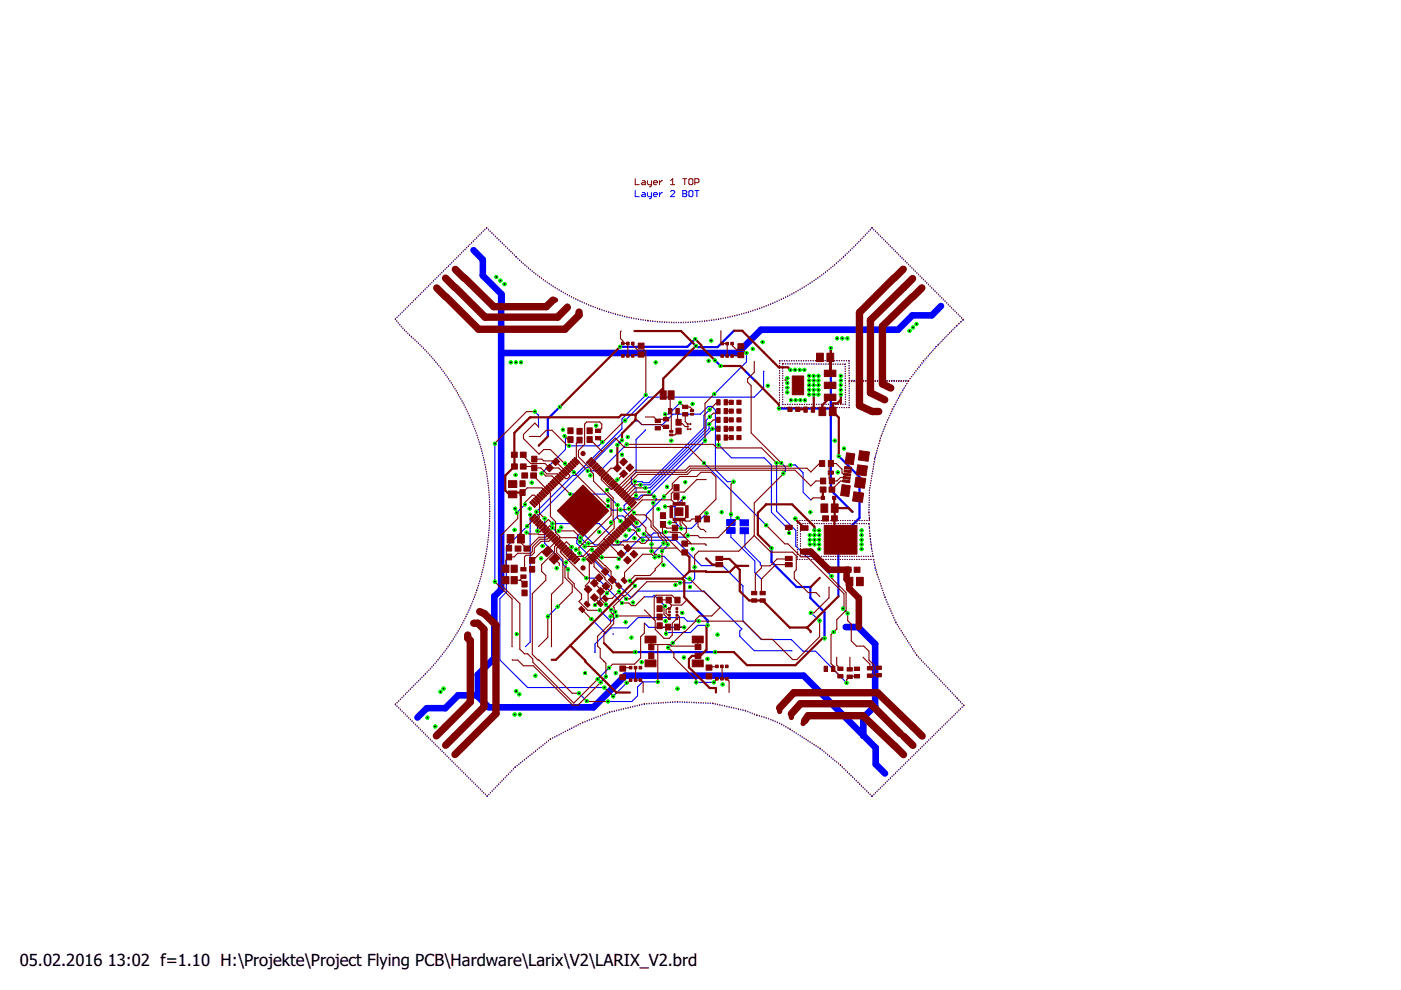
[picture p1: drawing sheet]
<svg xmlns="http://www.w3.org/2000/svg" width="297mm" height="210mm" viewBox="0 0 297 210" stroke-linecap="round" stroke-linejoin="round" font-family="sans-serif">
<defs><g id="words">
<g font-size="3.5">
<text x="4.2" y="204.7">05.02.2016</text>
<text x="22.9" y="204.7">13:02 f=1.10 H:\Projekte\Project Flying PCB\Hardware\Larix\V2\LARIX_V2.brd</text>
</g>
</g></defs>
<g fill="none" stroke="#00f" stroke-width=".21">
<path d="M134.7 40.4v1.3h.8M136.2 40.8h.4l.2 .3v.6h-.6l-.2-.2 .2-.2h.6M137.3 40.8v.7l.2 .2h.6M138.1 40.8v1.1l-.4 .2M138.5 41.3h.9l-.2-.5h-.5l-.2 .3v.4l.2 .2h.5M139.8 40.8v.9M140.5 40.8h-.2l-.5 .5M142.2 40.6l.2-.2h.4l.2 .2v.2l-.8 .9h.8M144.8 40.4h.6l.2 .2-.2 .5 .2 .4-.2 .2h-.6zM144.8 41.1h.6M146 40.6l.3-.2h.4l.2 .2v.9l-.2 .2h-.4l-.3-.2zM147.3 40.4h.9"/>
<path d="M147.8 40.4v1.3"/>
</g>
<g fill="#00f" stroke="#00f" stroke-width=".21">
<path d="M156.9 110.2h1.8v1.3h-1.8z"/>
<path d="M156.9 111.9h1.8v1.3h-1.8z"/>
<path d="M154.1 110.2h1.8v1.2h-1.8z"/>
<path d="M154.1 111.8h1.8v1.3h-1.8z"/>
</g>
<g fill="none" stroke="#00f" stroke-width=".23">
<path d="M91.6 59.9l-.1 .1M91.9 59.6h.1M92.3 59.2l-.1 .1M92.6 58.9h.1M93 58.5l-.1 .1M93.3 58.2h.1M93.7 57.8l-.1 .1M94 57.5h.1M94.4 57.1v.1M94.7 56.8h.1M95.1 56.4v.1M95.4 56.1h.1"/>
<path d="M95.8 55.7v.1M96.1 55.4h.1M96.5 55v.1M96.9 54.7h-.1M97.2 54.3v.1M97.6 54h-.1M97.9 53.6v.1M98.3 53.3h-.1M98.6 52.9v.1M99 52.6h-.1M99.3 52.2v.1M99.7 51.9h-.1"/>
<path d="M100 51.5v.1M100.4 51.2h-.1M100.7 50.8h.1M101.1 50.5h-.1M101.4 50.1h.1M101.8 49.8h-.1M102.1 49.4h.1M102.5 49l-.1 .1M102.8 48.7h.1M103.1 48.4h.1M103.5 48.7l.1 .1M103.9 49.1h.1"/>
<path d="M104.3 49.4v.1M104.6 49.8h.1M105 50.1l.1 .1M105.4 50.5v.1M105.7 50.9h.1M106.1 51.2l.1 .1M106.5 51.6h.1M106.8 51.9l.1 .1M107.2 52.3h.1M107.6 52.7h.1M107.9 53l.1 .1M108.3 53.4h.1"/>
<path d="M108.6 53.7l.1 .1M109 54.1h.1M109.4 54.5h.1M109.8 54.9h.1M110.2 55.2h.1M110.5 55.5l.1 .1M110.9 55.9h.1M111.3 56.2v.1M111.7 56.5v.1M112 56.9h.1M112.4 57.2h.1M112.8 57.5v.1"/>
<path d="M113.2 57.8v.1M113.6 58.1v.1M114 58.4v.1M114.4 58.7v.1M114.8 59v.1M115.2 59.3v.1M115.6 59.6v.1M116 59.9h.1M172.2 59.8h-.1M172.6 59.5v.1M173 59.2v.1M173.4 58.9v.1"/>
<path d="M173.8 58.7h.1M174.2 58.4h.1M174.6 58.1h.1M175 57.8h.1M175.4 57.4v.1M175.8 57.1v.1M176.2 56.8v.1M176.6 56.5h.1M177 56.2h-.1M177.4 55.9h-.1M177.7 55.5v.1M178.1 55.2h.1"/>
<path d="M178.5 54.8l-.1 .1M178.9 54.5h-.1M179.3 54.1l-.1 .1M179.6 53.8h.1M180 53.4l-.1 .1M180.3 53.1h.1M180.7 52.7v.1M181.1 52.4h-.1M181.4 52h.1M181.8 51.6l-.1 .1M182.1 51.3h.1M182.5 50.9l-.1 .1"/>
<path d="M182.8 50.6h.1M183.2 50.2h-.1M183.5 49.8v.1M183.9 49.5h-.1M184.2 49.1h.1M184.6 48.7l-.1 .1M184.9 48.4h-.1M185.3 48.7h.1M185.6 49.1h.1M185.9 49.4h.1M186.3 49.8h.1M186.6 50.1l.1 .1"/>
<path d="M187 50.5h.1M187.3 50.8l.1 .1M187.7 51.2h.1M188 51.5l.1 .1M188.4 51.9h.1M188.7 52.2l.1 .1M189.1 52.6h.1M189.5 52.9v.1M189.8 53.3h.1M190.2 53.7h.1M190.5 54h.1M190.9 54.4h.1"/>
<path d="M191.2 54.7l.1 .1M191.6 55.1h.1M191.9 55.4l.1 .1M192.3 55.8h.1M192.6 56.1l.1 .1M193 56.5h.1M193.3 56.8l.1 .1M193.7 57.2h.1M194 57.5l.1 .1M194.4 57.9h.1M194.7 58.2l.1 .1M195.1 58.6h.1"/>
<path d="M195.4 58.9l.1 .1M195.8 59.3h.1M196.1 59.6l.1 .1M83.9 67.7l-.1 .1M84.1 68.1l.1 .1M84.2 67.3v.1M84.4 68.5h.1M84.6 67h-.1M84.8 68.9h.1M84.9 66.6v.1M85.1 69.3h.1M85.3 66.3h-.1"/>
<path d="M85.4 69.6v.1M85.6 65.9v.1M85.7 70h.1M86 65.6h-.1M86.1 70.4h.1M86.3 65.2v.1M86.4 70.7l.1 .1M86.7 64.9h-.1M86.8 71.1h.1M87 64.5h.1M87.2 71.4l.1 .1M87.4 64.2h-.1"/>
<path d="M87.6 71.8h.1M87.7 63.8h.1M88 72.1v.1M88.1 63.5h-.1M88.3 72.5h.1M88.4 63.1h.1M88.7 72.8h.1M88.8 62.7l-.1 .1M89 73.2h.1M89.1 62.4h.1M89.4 73.5h.1M89.5 62l-.1 .1"/>
<path d="M89.7 73.9h.1M89.8 61.7h.1M90.1 74.2v.1M90.2 61.3l-.1 .1M90.4 74.6h.1M90.5 61h.1M90.8 74.9v.1M90.9 60.6l-.1 .1M91.1 75.3v.1M91.2 60.3h.1M91.4 75.7h.1M91.8 76.1h.1"/>
<path d="M92.1 76.4v.1M92.4 76.8v.1M92.7 77.2h.1M93 77.6h.1M93.3 78h.1M93.6 78.4h.1M93.9 78.8h.1M94.2 79.2h.1M94.5 79.6h.1M94.8 80h.1M116.4 60.2h.1M116.8 60.5h.1"/>
<path d="M117.2 60.7l.1 .1M117.7 61h.1M118.1 61.3h.1M118.5 61.5l.1 .1M119 61.8h.1M119.4 62v.1M119.8 62.3h.1M120.3 62.5h.1M120.7 62.8h.1M121.2 63h.1M121.6 63.2h.1M122 63.4l.1 .1"/>
<path d="M122.5 63.7h.1M123 63.9h.1M123.4 64.1h.1M123.9 64.3h.1M124.3 64.5h.1M124.8 64.7h.1M125.2 64.9h.1M125.7 65.1h.1M126.2 65.2v.1M126.6 65.4h.1M127.1 65.6h.1M127.6 65.7v.1"/>
<path d="M128.1 65.9h.1M128.5 66.1h.1M129 66.2h.1M129.5 66.4h.1M130 66.5h.1M130.5 66.7h.1M130.9 66.8h.1M131.4 66.9h.1M131.9 67h.1M132.4 67.1l.1 .1M132.9 67.2v.1M133.4 67.4h.1"/>
<path d="M133.9 67.5h.1M134.3 67.6h.1M134.9 67.6h.1M135.3 67.7h.1M135.8 67.8h.1M136.3 67.9h.1M136.8 68h.1M137.3 68l.1 .1M137.9 68.1h.1M138.4 68.2h.1M138.9 68.2h.1M139.4 68.2h.1"/>
<path d="M139.9 68.3h.1M140.4 68.3h.1M140.9 68.3h.1M141.4 68.4h.1M141.9 68.4h.1M142.4 68.4h.1M142.9 68.4h.1M143.4 68.4h.1M143.9 68.4h.1M144.4 68.4h.1M144.9 68.4h.1M145.4 68.4h.1"/>
<path d="M145.9 68.4h.1M146.4 68.4h.1M146.9 68.3h.1M147.4 68.3h.1M147.8 68.3h.1M148.4 68.2h.1M148.8 68.2h.1M149.4 68.1h.1M149.8 68.1h.1M150.3 68h.1M150.8 67.9h.1M151.4 67.9h-.1"/>
<path d="M151.8 67.8h.1M152.3 67.7h.1M152.8 67.6h.1M153.4 67.5h-.1M153.8 67.4h.1M154.3 67.3v.1M154.8 67.2h.1M155.3 67.1h.1M155.8 67h-.1M156.2 66.9h.1M156.7 66.8h.1M157.2 66.6h.1"/>
<path d="M157.7 66.5h.1M158.2 66.4h.1M158.3 74.8v1.9l-6.9 6.8M158.7 66.2h-.1M159.2 66.1h-.1M159.7 65.9h-.1M160.1 65.7v.1M160.5 65.6h.1M161.1 65.4h-.1M161.5 65.3h.1M162 78.7l-.1 3.5-2 2h-22.4l-5 5M162 65.1h-.1"/>
<path d="M162.5 64.9h-.1M162.9 64.7h.1M163.4 64.5h-.1M163.9 64.3h-.1M164.3 64.1v.1M164.8 63.9h-.1M165.2 63.7h.1M165.3 78.6v.1M165.3 79.1v.1M165.3 79.6v.1M165.3 77v.1M165.3 77.5v.1"/>
<path d="M165.3 78.1h.1M165.4 76.5l-.1 .1M165.7 63.5h-.1M165.8 76.5h.1M165.9 77.6v.1M165.9 78.1v.1M165.9 78.7h.1M165.9 79.1v.1M165.9 79.7h.1M166 77.1l-.1 .1M166.1 63.3h.1M166.3 76.5h.1"/>
<path d="M166.5 77.2h.1M166.6 63.1h-.1M166.8 76.5h.1M166.9 77.2h.1M167 62.8v.1M167.3 76.5h.1M167.4 77.2h.1M167.5 62.6h-.1M167.8 76.5h.1M167.9 62.4h.1M168 77.2h.1M168.3 76.5h.1"/>
<path d="M168.4 62.1l-.1 .1M168.5 77.2h.1M168.8 61.9h-.1M168.8 76.5h.1M169 77.2h.1M169.2 61.6v.1M169.4 76.5h.1M169.5 77.2h.1M169.7 61.4h-.1M169.9 76.5h.1M170 77.2h.1M170.1 61.1l-.1 .1"/>
<path d="M170.4 76.5h.1M170.5 77.2h.1M170.5 60.9h.1M170.9 76.5h.1M170.9 60.6h.1M171 77.2h.1M171.4 60.3l-.1 .1M171.4 76.5h.1M171.5 77.2h.1M171.8 60.1h-.1M171.9 76.5h.1M172 77.2h.1"/>
<path d="M172.4 76.5h.1M172.5 77.2h.1M172.9 76.5h.1M173 77.2h.1M173.4 76.5h.1M173.5 77.2h.1M173.9 76.5h.1M174 77.2h.1M174.4 76.5h.1M174.5 77.2h.1M174.9 76.5h.1M175 77.2h.1"/>
<path d="M175.4 76.5h.1M175.5 77.2h.1M175.9 76.5h.1M176 77.2h.1M176.4 76.5h.1M176.6 77.2h.1M176.9 76.5h.1M177.1 77.2h.1M177.4 76.5h.1M177.6 77.2h.1M177.9 76.5h.1M178.1 77.2h.1"/>
<path d="M178.5 76.5h.1M178.6 77.2h.1M178.9 76.5h.1M179.1 77.2l.1 .1M179.2 77.7v.1M179.2 78.2v.1M179.2 78.7v.1M179.2 79.2v.1M179.2 79.7v.1M179.5 76.5h.1M180 76.5v.1M180 77v.1"/>
<path d="M180 77.5v.1M180 78v.1M180.1 78.5v.1M180.1 79.1h.1M180.1 79.6h.1M193.3 79.8v.1M193.6 79.5h.1M194 79.1h-.1M194.3 78.7h-.1M194.6 78.3h-.1M194.9 77.9h.1M195.2 77.5h.1"/>
<path d="M195.5 77.1v.1M195.9 76.7l-.1 .1M196.2 76.3h-.1M196.5 60h.1M196.5 75.9l-.1 .1M196.8 75.5v.1M196.8 60.4h.1M197.1 75.1v.1M197.2 60.7h.1M197.4 74.7v.1M197.5 61.1h.1M197.8 74.3l-.1 .1"/>
<path d="M197.9 61.4v.1M198.1 73.9l-.1 .1M198.2 61.8h.1M198.4 73.5v.1M198.6 62.1v.1M198.8 73.1v.1M198.9 62.5h.1M199.2 72.8h-.1M199.3 62.8v.1M199.5 72.4v.1M199.6 63.2h.1M199.9 72v.1"/>
<path d="M200 63.5v.1M200.3 71.7h-.1M200.3 63.9h.1M200.6 71.3v.1M200.7 64.2v.1M201 71h-.1M201 64.6h.1M201.4 70.6h-.1M201.4 64.9v.1M201.7 70.2v.1M201.7 65.3h.1M202.1 69.8l-.1 .1"/>
<path d="M202.1 65.7h.1M202.5 66h.1M202.5 69.5l-.1 .1M202.8 66.4h.1M202.9 69l-.1 .2M203.2 66.7v.1M203.4 68.6l-.1 .1M203.5 67.1h.1M203.8 68.2l-.1 .1M203.9 67.4v.1M204.2 67.8l-.1 .1M95.1 80.4h.1"/>
<path d="M95.4 80.8h.1M95.7 81.2v.1M95.9 81.6v.1M96.2 82v.1M96.5 82.5h.1M96.7 82.9h.1M97 83.3v.1M97.2 83.7v.1M97.5 84.2h.1M97.7 84.6v.1M97.9 85l.1 .1M98.2 85.5h.1"/>
<path d="M98.4 85.9v.1M98.6 86.4h.1M98.8 86.8l.1 .1M99.1 87.3h.1M99.3 87.7v.1M99.5 88.2h.1M99.7 88.6v.1M99.9 89.1h.1M100.1 89.5v.1M100.3 90v.1M100.4 90.5h.1M100.6 90.9v.1"/>
<path d="M100.8 91.4h.1M101 91.9h.1M101.1 92.3l.1 .1M101.3 92.8v.1M101.5 93.3h.1M101.6 93.7v.1M101.7 94.2v.1M101.9 94.7v.1M102 95.2h.1M102.2 95.7h.1M102.3 96.1v.1M102.4 96.6v.1"/>
<path d="M102.5 97.1v.1M102.6 97.6h.1M102.7 98.1h.1M102.8 98.6h.1M102.9 99.1h.1M103 99.5v.1M104.9 94.1v29.2M113.4 87.3l.8 .8v2.5M116.1 92.5h.1M119.7 92.5l.2 .2v2.6l-5.1 5.1M119.8 98.3l1.8 1.8M127.7 93.8l-.8 .7h-6.3"/>
<path d="M132.9 94.2l-5.6 5.6h-2.7M136.8 91.1l-1.9 2.1v6.9l-1 1v1.3l1 1v1.7M136.9 83.8l-5 5v2.1l-9.9 9.9h-.6l-7.7 7.7M144.2 85.4l-2.4 2.4h-.8M149.2 98.2l13.3 13.2M149.5 93.4l-11.6 11.6h-1.9l-.8 .7h-1.4l-1.5 1.5v1.1l2.7 2.6M150.3 89.9v1l-12.5 12.5h-1M150.5 86.8l-1.3 1.3v2.6l-11.6 11.6h-1.2l-.2-.2h-1.6M150.5 88.4l-.8 .8v1.7l-11.9 11.9h-2M151 90.9l-13.4 13.4M152.3 94.3l2.8 2.8h6.9l1.6 1.5v10l3.7 3.8v.6M164.7 98.2v10.2l4 4.1v3.3l2.2 2.2h1.2l4.2 4.1"/>
<path d="M165.2 86.3l.1 .1M165.3 82.7v.1M165.3 83.2v.1M165.3 83.7v.1M165.3 84.2v.1M165.3 84.8h.1M165.3 85.3h.1M165.3 85.8v.1M165.3 80.1v.1M165.3 80.6v.1M165.3 81.2h.1M165.3 81.7h.1"/>
<path d="M165.3 82.2v.1M165.7 98.2l.8 .8v.9l-.4 .5M165.8 86.4h.1M165.9 80.2h.1M165.9 80.6v.1M165.9 81.2h.1M165.9 81.7h.1M165.9 82.2h.1M165.9 82.7h.1M165.9 83.2h.1M165.9 83.7h.1M165.9 84.2h.1"/>
<path d="M165.9 84.7h.1M165.9 85.2h.1M165.9 85.7h.1M166.3 86.4h.1M166.5 85.7h.1M166.8 86.4h.1M167 85.7h.1M167.3 86.4h.1M167.5 85.7h.1M167.6 98.6h1l1.7 1.6v4.2l1.6 1.6M167.8 86.4h.1M168 85.7h.1"/>
<path d="M168.3 86.4h.1M168.5 85.7h.1M168.8 86.4h.1M169 85.7h.1M169.3 86.4h.1M169.5 85.7h.1M169.8 86.4h.1M170 85.7h.1M170.3 86.4h.1M170.5 85.7h.1M170.8 86.4h.1M171 85.7h.1"/>
<path d="M171.3 86.4h.1M171.5 85.7h.1M171.9 86.4h.1M172 85.7h.1M172.4 86.4h.1M172.6 85.7h.1M172.9 86.4h.1M173.1 85.7h.1M173.4 86.4h.1M173.6 85.7h.1M173.9 86.4h.1M174.1 85.7h.1"/>
<path d="M174.4 86.4h.1M174.6 85.7h.1M174.9 86.4h.1M175.1 85.7h.1M175.4 86.4h.1M175.6 85.7h.1M175.9 86.4h.1M176.1 85.7h.1M176.4 86.4h.1M176.6 85.7h.1M176.9 86.4h.1M177.1 85.7h.1"/>
<path d="M177.4 86.4h.1M177.6 85.7h.1M177.9 86.4h.1M178.2 85.7h.1M178.5 86.4h.1M178.7 85.7h.1M179 86.4h.1M179.2 80.2h.1M179.2 80.7v.1M179.2 81.2h.1M179.2 81.7h.1M179.2 82.2h.1"/>
<path d="M179.2 82.7h.1M179.2 83.2h.1M179.2 83.7h.1M179.2 84.2h.1M179.2 84.6v.1M179.2 85.6v.1M179.2 85.2h.1M179.5 86.4h.1M180 85.3v.1M180 85.9h.1M180 86.4h.1M180.1 82.8v.1"/>
<path d="M180.1 83.3v.1M180.1 83.8v.1M180.1 84.3v.1M180.1 84.8l-.1 .1M180.1 80.6h.1M180.1 80.1h.1M180.1 81.3v.1M180.1 81.8v.1M180.1 82.3v.1M180.1 80.8v.1M180.6 80.6h.1M180.6 80.8h.1"/>
<path d="M181.1 80.8h.1M181.1 80.6h.1M181.6 80.6h.1M181.6 80.8h.1M182.1 80.8h.1M182.1 80.6h.1M182.6 80.7h.1M182.6 80.8h.1M183.1 80.8h.1M183.1 80.7h.1M183.6 80.7h.1M183.6 80.8h.1"/>
<path d="M184.1 80.8h.1M184.1 80.7h.1M184.6 80.8h.1M184.6 80.7h.1M185 99.9v.1M185.1 80.8h.1M185.1 80.7h.1M185.1 99.4v.1M185.2 99h.1M185.3 98.4v.1M185.4 98h.1M185.5 97.5h.1"/>
<path d="M185.6 80.8h.1M185.6 96.9l-.1 .1M185.6 80.7h.1M185.7 96.4v.1M185.8 95.9v.1M186 95.4l-.1 .1M186.1 80.8h.1M186.1 80.7h.1M186.1 95h.1M186.2 94.5h.1M186.4 94h.1M186.5 93.5h.1"/>
<path d="M186.6 80.8h.1M186.6 80.7h.1M186.7 92.9l-.1 .1M186.9 92.4l-.1 .1M187 92h.1M187 80.8h.1M187.1 80.7h.1M187.2 91.5h.1M187.4 91v.1M187.6 80.8h.1M187.6 90.5l-.1 .1M187.6 80.7h.1"/>
<path d="M187.8 90l-.1 .1M188 89.5v.1M188 80.8h.1M188.1 80.7h.1M188.2 89v.1M188.5 88.5l-.1 .1M188.6 80.8h.1M188.6 80.7h.1M188.7 88.1h.1M188.9 87.6v.1M189 80.8h.1M189.1 80.7h.1"/>
<path d="M189.1 87.1v.1M189.4 86.7h-.1M189.5 80.8h.1M189.6 80.7h.1M189.6 86.2v.1M189.8 85.7v.1M190 80.8h.1M190.1 85.2l-.1 .1M190.1 80.7h.1M190.3 84.8h-.1M190.5 84.3v.1M190.5 80.8h.1"/>
<path d="M190.6 80.7h.1M190.8 83.7l-.1 .2M191 80.8h.1M191.1 80.7h.1M191.1 83.2l-.1 .1M191.4 82.7l-.1 .1M191.5 80.8h.1M191.6 80.7h.1M191.7 82.3l-.1 .1M192 81.8l-.1 .1M192 80.8h.1M192.1 80.7h.1"/>
<path d="M192.3 81.3l-.1 .1M192.5 80.8v.1M192.7 80.6l-.1 .1M193 80.2v.1M102.6 119.9h.1M102.7 119.4h.1M102.8 118.9v.1M102.9 118.4v.1M103 117.9v.1M103.1 117.4v.1M103.1 100v.1M103.1 116.9v.1"/>
<path d="M103.2 100.5v.1M103.2 116.4v.1M103.3 101v.1M103.3 116h.1M103.3 101.5v.1M103.4 115.5h.1M103.4 102h.1M103.4 115h.1M103.5 102.5v.1M103.5 114.5h.1M103.5 103h.1M103.5 114h.1"/>
<path d="M103.6 103.5h.1M103.6 113.5h.1M103.6 104h.1M103.6 113v.1M103.7 104.5h.1M103.7 112.5h.1M103.7 105h.1M103.7 112v.1M103.7 105.5h.1M103.7 111.5h.1M103.8 106h.1M103.8 111v.1"/>
<path d="M103.8 106.4v.1M103.8 107h.1M103.8 110h.1M103.8 110.5v.1M103.8 107.4v.1M103.8 107.9v.1M103.8 108.4v.2M103.8 109v.1M103.8 109.5v.1M111.3 107l-1.7 1.7M111.8 111.6l-4.4 4.4v9.5l-1.4 1.4v13l5.9 5.9h16.2M112.4 109.2v26.9l-1 1"/>
<path d="M115.5 109.9v5.3l3.8 3.9v.5l1.1 1.1M117.1 111h9.9l3.9 3.9M117.1 111.9l1 1 .4-.3M120.9 104.8h7.7l2.3 2.3M121.2 116v2.1l-1.2 1.2M122.9 117.3l1.1 1.1-.3 .2M123 114.9l1 1M123.1 114l1.4 1.4 .2-.2M125.5 116.5l1.9 1.9 .2-.2M128.9 107.3l.9 .9 1.8-.1M130.9 101.7l-2.2 2.2M131.6 110.5l1.8 1.9"/>
<path d="M133.3 107.8l.1-.1 1 1M135.4 112.4h-.2l-2.2 2.2h-.8l-1 .9h-5.2l-2.7-2.7-.9 .9-.1 1.5 11.6 11.5 1.4-1.4h13.9l8.1 8-.5 .5v1.1l3.1 3.1h8M136.3 114.6h7l5.4 5.3h4.5l4.3 4.3v7.5l3.9 3.9h6.4l2.5 2.5h2.6l6.6 6.7M138.2 115.4v1.5M138.7 105.3l.6 .6-.8 .7M139.7 118h1.1l4.7 4.7h.7M140.7 115.2l-1.9 1.9v1.1M140.8 105.3l-3.7 3.8v1.1l-1.6 1.5h-.4l-.4 .3-2.6-2.6h-1.1l-1.4 1.4M141 107.4h2.1M141.1 112.8l-.2 .2h-2.3l-.4 .5h-1.5l-.2-.3M141.6 115.4v.3l-1.2 1.2M143.1 107.4v3.3l1.3 1.3h2.2l3.2-3.2"/>
<path d="M145 105.5l-1.9 1.9M145.8 113.6l-.3 .3h-9.5l-4.8 4.6M149.7 115.5v.1M155 109.1h.1M155 109.1v1.7M155 112.5v1.4l5 5.1v2.4l1.4 1.4M155.5 102.1h-1.3l-2.5-2.5v-12.6l-.8-.8h-.8l-1.6 1.6h-5.8l-2.2 2.2h-4.4l-.8-.7h-.8l-9.9 9.8h-.3l-10.4 10.4v3.1M156.4 109.8l1.1 1.1 .2-.1M157.8 112.5l.1-.4v4l3.3 3.2v.4l.2 .3M169.1 110.9v.1M169.1 111.4v.1M169.1 111.9v.1"/>
<path d="M169.1 112.4v.1M169.1 112.9v.1M169.1 113.4v.1M169.1 113.9v.1M169.1 114.4v.1M169.1 115h.1M169.1 115.5h.1M169.1 116v.1M169.1 116.5v.1M169.1 117v.1M169.1 117.5v.1M169.1 118v.1"/>
<path d="M169.1 118.6h.1M169.1 110.4h.1M169.5 118.6h.1M169.6 110.4h.1M169.7 111.5v.1M169.7 112.1v.1M169.7 112.6v.1M169.7 113.1v.1M169.7 113.7h.1M169.7 114.2v.1M169.7 114.7v.1M169.7 115.2v.1"/>
<path d="M169.7 115.8h.1M169.7 116.3v.1M169.7 116.8v.1M169.7 117.3v.1M169.7 117.9l.1 .1M169.8 111l-.1 .1M170.1 118.6h.1M170.1 110.4h.1M170.2 111h.1M170.2 118h.1M170.6 118.6h.1M170.6 110.4h.1"/>
<path d="M170.7 111h.1M170.7 118h.1M171.1 118.6h.1M171.1 110.4h.1M171.2 111h.1M171.6 118.6h.1M171.6 110.4h.1M171.7 111h.1M172.1 118.6h.1M172.1 110.4h.1M172.2 118h.1M172.2 111h.1"/>
<path d="M172.6 118.6h.1M172.6 110.4h.1M172.7 118h.1M172.7 111h.1M173.1 118.6h.1M173.1 110.4h.1M173.2 118h.1M173.2 111h.1M173.6 118.6h.1M173.6 110.4h.1M173.7 118h.1M173.7 111h.1"/>
<path d="M174.1 118.6h.1M174.1 110.4h.1M174.2 118h.1M174.2 111h.1M174.6 118.6h.1M174.6 110.4h.1M174.7 118h.1M174.7 111h.1M175.1 118.6h.1M175.1 110.4h.1M175.2 118h.1M175.2 111h.1"/>
<path d="M175.6 118.6h.1M175.6 118h.1M175.6 110.4h.1M175.7 111h.1M176.1 118.6h.1M176.1 118h.1M176.1 110.4h.1M176.2 111h.1M176.6 118.6h.1M176.6 118h.1M176.7 110.4h.1M176.7 111h.1"/>
<path d="M177.1 118.6h.1M177.1 118h.1M177.2 110.4h.1M177.2 111h.1M177.6 118.6h.1M177.6 118h.1M177.7 110.4h.1M177.7 111h.1M178.1 118h.1M178.1 118.6h.1M178.2 111h.1M178.2 110.4h.1"/>
<path d="M178.6 118.6h.1M178.6 118h.1M178.7 111h.1M178.7 110.4h.1M179.1 118h.1M179.1 118.6h.1M179.2 111h.1M179.2 110.4h.1M179.6 118h.1M179.6 118.6h.1M179.7 111h.1M179.7 110.4h.1"/>
<path d="M180.1 118h.1M180.1 118.6h.1M180.2 111h.1M180.2 110.4h.1M180.6 118h.1M180.6 118.6h.1M180.7 111h.1M180.7 110.4h.1M181.1 118h.1M181.1 118.6h.1M181.2 111h.1M181.2 110.4h.1"/>
<path d="M181.6 118h.1M181.6 118.6h.1M181.7 111h.1M181.7 110.4h.1M182.1 118h.1M182.1 118.6h.1M182.2 111h.1M182.2 110.4h.1M182.6 118h.1M182.6 118.6h.1M182.7 111h.1M182.8 110.4h.1"/>
<path d="M183.1 118h.1M183.1 118.6h.1M183.2 111h.1M183.3 110.4h.1M183.6 118h.1M183.6 118.6h.1M183.7 111h.1M183.8 110.4h.1M184.1 118h.1M184.1 118.6h.1M184.2 111l.1 .3M184.2 108v.1"/>
<path d="M184.2 108.5v.2M184.3 107.5v.1M184.3 109.2v.1M184.3 106.5v.1M184.3 107v.1M184.3 105.5v.1M184.3 106v.1M184.3 109.7v.1M184.3 111.7l.1 .3M184.3 104.5v.1M184.3 105v.1M184.3 103.9v.2"/>
<path d="M184.3 110.3v.1M184.4 112.5v.1M184.4 113.1v.1M184.4 103.4v.1M184.5 113.6v.1M184.5 102.9v.1M184.6 118h.1M184.6 114.2v.3M184.6 102.4v.1M184.6 114.9v.2M184.7 118.6h.1M184.7 115.5v.2"/>
<path d="M184.7 101.9v.1M184.8 116.1v.3M184.8 101.4v.1M184.9 100.9l-.1 .1M184.9 116.8v.1M185 100.4l-.1 .1M185 117.3v.1M185.1 117.9v.1M185.2 118.6l.1 .2M185.3 119.2l.1 .1M185.4 119.8v.1M92.9 139.9v.1"/>
<path d="M93.2 139.5v.1M93.5 139.1v.1M93.8 138.7v.1M94.1 138.4h.1M94.4 138h.1M94.7 137.6h.1M95 137.2h.1M95.3 136.7v.1M95.6 136.3l-.1 .1M95.9 135.9l-.1 .1M96.1 135.5v.1M96.4 135.1h.1"/>
<path d="M96.6 134.7h.1M96.9 134.2v.1M97.2 133.8l-.1 .1M97.4 133.4h.1M97.7 132.9l-.1 .1M97.9 132.5h.1M98.1 132.1h.1M98.4 131.6l-.1 .1M98.6 131.2h.1M98.8 130.7v.1M99 130.3h.1M99.3 129.8l-.1 .1"/>
<path d="M99.4 129.4h.1M99.7 128.9l-.1 .1M99.8 128.5h.1M100 128v.1M100.2 127.6h.1M100.4 127.1h.1M100.6 126.6v.1M100.8 126.2h-.1M100.9 125.7h.1M101.1 125.2v.1M101.3 124.7h-.1M101.4 124.2v.1"/>
<path d="M101.6 123.7l-.1 .1M101.7 123.3h.1M101.8 122.8h.1M102 122.3v.1M102.1 121.8v.1M102.2 121.3v.1M102.3 120.8v.1M102.5 120.4h-.1M118.2 128.6l-2.1 2.1M124.3 122.6h2.3l5.3 5.2M125.4 131.3l3 3M127.1 129.4l2.5 2.4 1.2-1.2"/>
<path d="M128.5 128.2l1.1 1.1M128.7 125.8l-2.5 2.5M130 134.3v.2M130.5 129.7l-1 1M131.2 125.4l1.6 1.6M133.5 123.1l1.1 1.1M136.7 126.5h1.7l.3-.3 2.3 2.3M136.7 132.1l.9 .9h7.5M142.7 136.3l-1 1M147.3 120.3v2.4l-.8 .9h-2.3M148.1 131.7h-2.4l-.7-.8h-9.7l-2.2 2.2h-3.5l-3.4 3.4-.1 1.8M150 132.6h-2.1l-1.5 1.5h-5l-.2 .2"/>
<path d="M171.9 129.9l1.9 1.7M177 133.8l-.3 .2M178.7 129.1l1 .9M185.5 120.4l.1 .1M185.7 120.9v.1M185.9 121.4v.1M186 121.9h.1M186.2 122.4h.1M186.4 122.8v.1M186.5 123.3v.1M186.7 123.8h.1M186.8 124.2v.1"/>
<path d="M187 124.7v.1M187.1 125.2h.1M187.3 125.6v.1M187.5 126.1v.1M187.6 126.6l.1 .1M187.9 127.1v.1M188 127.6l.1 .1M188.3 128.1v.1M188.5 128.6v.1M188.7 129.1h.1M188.9 129.5v.1M189.1 130v.1"/>
<path d="M189.3 130.5v.1M189.5 131v.1M189.7 131.5v.1M189.9 132l.1 .1M190.2 132.5h.1M190.5 132.9h.1M190.8 133.3v.1M191 133.8h.1M191.3 134.2h.1M191.6 134.6v.1M191.9 135v.1M192.1 135.5h.1"/>
<path d="M192.4 135.9v.1M192.7 136.3v.1M193 136.8h.1M193.2 137.2h.1M193.5 137.6v.1M193.8 138v.1M194 138.5h.1M194.3 138.9l.1 .1M194.4 139h.1M194.7 139.3v.1M195 139.7h.1M83.9 149.4v.1"/>
<path d="M84.2 149.8h.1M84.2 149v.1M84.5 150.1l.1 .1M84.6 148.7h-.1M84.9 150.5h.1M84.9 148.3h.1M85.2 150.8l.1 .1M85.3 147.9l-.1 .1M85.6 151.2h.1M85.6 147.6h.1M85.9 151.5l.1 .1M86 147.2l-.1 .1"/>
<path d="M86.3 151.9h.1M86.3 146.9h.1M86.6 152.2l.1 .1M86.7 146.5h-.1M87 152.6h.1M87 146.1v.1M87.4 152.9v.1M87.4 145.8h-.1M87.7 153.3h.1M87.7 145.4v.1M88.1 153.6v.1M88.1 145.1h-.1"/>
<path d="M88.4 154h.1M88.4 144.7v.1M88.8 154.3v.1M88.8 144.4h.1M89.1 154.7h.1M89.1 144h.1M89.5 155v.1M89.5 143.6v.1M89.8 155.4h.1M89.9 143.3h-.1M90.2 155.8h.1M90.2 142.9l-.1 .1"/>
<path d="M90.5 156.1l.1 .1M90.6 142.5v.1M90.9 156.5h.1M90.9 142.2h.1M91.2 156.8l.1 .1M91.3 141.8h-.1M91.6 157.2h.1M91.6 141.4v.1M91.9 141.1h.1M91.9 157.5l.1 .1M92.3 140.7h-.1M92.3 157.9h.1"/>
<path d="M92.6 140.3h-.1M92.6 158.2l.1 .1M93 158.6h.1M93.3 158.9l.1 .1M93.7 159.3h.1M94.1 159.6v.1M94.4 160h.1M112.8 159.9h-.1M113.2 159.6h-.1M113.6 159.3h-.1M114 158.9l-.1 .1M114.3 158.6v.1"/>
<path d="M114.7 158.3v.1M115.1 158v.1M115.5 157.7h.1M115.9 157.4h.1M116.3 157.1h.1M116.8 156.7l-.2 .1M117.2 156.5h.1M117.7 156.3h-.1M118.1 156l-.1 .1M118.6 155.8l-.1 .1M119 155.6h.1M119.5 155.3l-.1 .1"/>
<path d="M119.9 155.1l-.1 .1M120.4 154.9h-.1M120.8 154.6v.1M121.3 154.4l-.1 .1M121.7 154.2h.1M122.2 153.9l-.1 .1M122.6 153.7v.1M122.7 147l1.7 1.6M123.1 153.5h-.1M123.5 153.2v.1M123.6 153.2h-.1M124.1 153.1h-.1"/>
<path d="M124.5 152.9h.1M125 152.7h-.1M125.5 152.5h-.1M125.9 152.3v.1M126.4 152.1l-.1 .1M126.9 152h-.1M127.4 151.8h-.1M127.8 151.6h.1M128.3 151.4h-.1M128.5 143.5l-1.1 1.2M128.8 151.2l-.1 .1M129.1 141.6l-2.4 2.4"/>
<path d="M129.3 151l-.1 .1M129.8 150.9h-.1M130.2 150.8h.1M130.8 150.7h-.1M131.3 150.6h-.1M131.7 150.5h.1M132.2 150.3v.1M132.7 150.2h.1M132.9 144.8l-2.9 2.8M133.2 150.1h-.1M133.7 150h-.1M134.2 149.9h-.1"/>
<path d="M134.7 149.8h-.1M135.1 149.6v.1M135.6 149.5h.1M136.1 149.4h.1M136.7 149.3h-.2M137.1 149.3h.1M137.6 149.2h.1M138.1 149.2h.1M138.6 149.2h.1M139.1 149.1h.1M139.5 144.6h-3.2l-1.1 1.1v1.8l-1.2 1.2h-5.1M139.7 149.1h-.1"/>
<path d="M140.1 149.1h.1M140.7 149l-.1 .1M141.1 149h.1M141.6 149h.1M142.1 148.9h.1M142.6 148.9h.1M143.1 148.9h.1M143.6 148.9h.1M144.1 148.9h.1M144.6 148.9h.1M145.1 148.9h.1M145.6 148.9h.1"/>
<path d="M146.1 149h.1M146.6 149h.1M147.1 149h.1M147.6 149h.1M147.6 144.7h3.7M148.1 149.1h.1M148.6 149.1h.1M149.1 149.1h.1M149.6 149.1h.1M150.1 149.1h.1M150.6 149.2h.1M151.1 149.2h.1"/>
<path d="M151.6 149.3h.1M152.1 149.4h.1M152.6 149.5h.1M153.1 149.6h.1M153.6 149.7v.1M154.1 149.8v.1M154.6 149.9v.1M155 150.1h.1M155.5 150.2h.1M156 150.3h.1M156.5 150.4h.1M157 150.5h.1"/>
<path d="M157.5 150.6h.1M158 150.7h.1M158.5 150.9h.1M159 151.1h.1M159.5 151.3h.1M159.9 151.5h.1M160.4 151.7h.1M161 151.8h.1M161.5 152h.1M161.9 152.1h.1M162.4 152.3h.1M162.9 152.4l.1 .1"/>
<path d="M163.4 152.6h.1M163.9 152.8h.1M164.3 153h.1M164.8 153.2h.1M165.2 153.4h.1M165.7 153.6l.1 .1M166.1 153.9h.1M166.6 154.1v.1M167 154.4h.1M167.4 154.6l.2 .1M167.9 155h.1M168.4 155.2v.1"/>
<path d="M168.8 155.5h.1M169.2 155.8h.1M169.6 156l.1 .1M170.1 156.3h.1M170.5 156.6h.1M170.9 156.8v.1M171.3 157.1h.1M171.7 157.4h.1M172.1 157.6l.1 .1M172.6 157.9h.1M173 158.2h.1M173.4 158.5h.1"/>
<path d="M173.8 158.7l.1 .1M174.3 159.1h.1M174.7 159.4h.1M175 159.7h.1M194.1 159.7v.1M194.5 159.4h-.1M194.8 159v.1M195.2 158.7h-.1M195.4 140.1h.1M195.5 158.3v.1M195.7 140.4v.1M195.9 158l-.1 .1"/>
<path d="M196 140.8h.1M196.2 157.6v.1M196.4 141.1v.1M196.6 157.3v.1M196.7 141.5h.1M196.9 157h.1M197.1 141.9h.1M197.3 156.6v.1M197.4 142.2l.1 .1M197.7 156.3h-.1M197.8 142.6h.1M198 155.9v.1"/>
<path d="M198.1 143h.1M198.4 155.6h-.1M198.4 143.3l.1 .1M198.7 155.2v.1M198.8 143.7h.1M199.1 154.9h-.1M199.1 144l.1 .1M199.4 154.5v.1M199.5 144.4v.1M199.8 154.2h-.1M199.8 144.8h.1M200.1 153.8v.1"/>
<path d="M200.2 145.1v.1M200.5 153.5h-.1M200.5 145.5h.1M200.8 145.9h.1M200.8 153.1v.1M201.2 146.2v.1M201.2 152.8h-.1M201.5 146.6h.1M201.5 152.4v.1M201.9 147h.1M201.9 152.1h-.1M202.2 147.3v.1"/>
<path d="M202.2 151.7v.1M202.5 147.7h.1M202.6 151.4h-.1M202.9 148l.1 .1M202.9 151v.1M203.3 148.5h.1M203.3 150.7h.1M203.6 148.8l.1 .1M203.6 150.3v.1M204 149.2h.1M204 150h.1M204.3 149.6v.1"/>
<path d="M94.8 160.4h.1M95.1 160.7h.1M95.5 161.1h.1M95.8 161.4l.1 .1M96.2 161.8h.1M96.5 162.1l.1 .1M96.9 162.5h.1M97.2 162.8l.1 .1M97.6 163.2h.1M97.9 163.5l.1 .1M98.3 163.9h.1M98.7 164.2v.1"/>
<path d="M99 164.6h.1M99.4 165h.1M99.7 165.3h.1M100.1 165.7h.1M100.4 166l.1 .1M100.8 166.3v.1M101.1 166.7l.1 .1M101.5 167.1h.1M101.8 167.4h.1M102.2 167.8h.1M102.5 168.1l.1 .1M102.9 168.5h.1"/>
<path d="M103.2 168.8h.1M103.7 168.5h-.1M104 168.1h.1M104.4 167.7l-.1 .1M104.7 167.4h.1M105.1 167l-.1 .1M105.4 166.7h.1M105.7 166.3h.1M106.1 165.9v.1M106.4 165.6h.1M106.8 165.2l-.1 .1M107.1 164.9h.1"/>
<path d="M107.5 164.5h-.1M107.8 164.1v.1M108.2 163.8h-.1M108.5 163.4v.1M108.9 163.1h-.1M109.3 162.7l-.1 .1M109.7 162.4h-.1M110 162.1h.1M110.4 161.7v.1M110.8 161.4v.1M111.2 161.1v.1M111.6 160.8h.1"/>
<path d="M112 160.5h.1M112.4 160.2h.1M175.4 160l.1 .1M175.8 160.3l.1 .1M176.2 160.7h.1M176.6 161h.1M177 161.3h.1M177.4 161.6h.1M177.8 161.9h.1M178.1 162.2l.1 .1M178.5 162.6l.1 .1M178.9 163h.1"/>
<path d="M179.3 163.4h.1M179.7 163.7v.1M180 164.1h.1M180.4 164.4v.1M180.8 164.8v.1M181.1 165.2h.1M181.5 165.5l.1 .1M181.9 165.9v.1M182.2 166.3h.1M182.6 166.6l.1 .1M183 167h.1M183.3 167.4h.1"/>
<path d="M183.7 167.7l.1 .1M184.1 168.1h.1M184.5 168.4v.1M184.8 168.8h.1M185.3 168.5h.1M185.6 168.1v.1M186 167.8h-.1M186.4 167.4l-.1 .1M186.7 167.1h-.1M187 166.7v.1M187.4 166.4h.1M187.7 166v.1"/>
<path d="M188.1 165.7h.1M188.5 165.3l-.1 .1M188.8 165h.1M189.2 164.6l-.1 .1M189.5 164.3h.1M189.9 163.9l-.1 .1M190.2 163.6h.1M190.6 163.2l-.1 .1M190.9 162.9h.1M191.3 162.5l-.1 .1M191.6 162.2h.1M192 161.8v.1"/>
<path d="M192.3 161.5h.1M192.7 161.1v.1M193.1 160.8h-.1M193.4 160.4v.1M193.8 160.1h-.1"/>
</g>
<g fill="none" stroke="#00f" stroke-width=".47">
<path d="M147.4 71.9l-1.7 1.6h-14.3M151.6 76.4l1.2 1.2M155.6 70.1h.1M155.6 70.1l-3.5 3.5h-4.3l-.2-.3M158 78.7l2 1.9M176.1 73.8v30.1l4.6 4.6M118.7 86.3l-2.6 2.5v3.7M131.9 93.3l-1 1M165.1 86.6h11M177.8 96.7l4.4 4.4v8.7l-4.5 4.5 .1 12.1M163.6 116.2v2.9l5.3 5.4h2.9M134.7 138.3h16.9"/>
<path d="M147.9 129.4l2.1 2.2v1M171.8 124.5h.1M171.9 124.5l-.1 2.3 3 3v5.6"/>
</g>
<path d="M100.4 53l2 2v3.4l3.9 3.9 .1 2.7M106.4 62.7l-.1 62.3-1.5 1.4v13.2l-3.5 3.4v4.6M199.5 64.9l-2 2h-4.1l-3 3h-29l-5 4.9-50.1-.1M179.3 132.9h2.8l3.4 3.6v13.1l-2.5 2.5 .1 3.9M101.3 147.6l-.2-.2h-4l-2.7 2.8h-3.9l-2 1.9M101.3 147.6l2.3 2.4h22.2l6.7-6.7h37.9l12.7 12.7M183.1 156l2.6 2.6v3.4l1.9 2" fill="none" stroke="#00f" stroke-width="1.4"/>
<circle cx="125.5" cy="116.5" r=".34" fill="#0f0" stroke="#0f0" stroke-width=".21"/>
<circle cx="125.5" cy="116.5" r=".11" fill="#fff" stroke="#000" stroke-width=".21"/>
<circle cx="127.6" cy="118.2" r=".34" fill="#0f0" stroke="#0f0" stroke-width=".21"/>
<circle cx="127.6" cy="118.2" r=".11" fill="#fff" stroke="#000" stroke-width=".21"/>
<circle cx="131.2" cy="118.5" r=".34" fill="#0f0" stroke="#0f0" stroke-width=".21"/>
<circle cx="131.2" cy="118.5" r=".11" fill="#fff" stroke="#000" stroke-width=".21"/>
<circle cx="145.8" cy="113.6" r=".34" fill="#0f0" stroke="#0f0" stroke-width=".21"/>
<circle cx="145.8" cy="113.6" r=".11" fill="#fff" stroke="#000" stroke-width=".21"/>
<circle cx="156.4" cy="109.8" r=".34" fill="#0f0" stroke="#0f0" stroke-width=".21"/>
<circle cx="156.4" cy="109.8" r=".11" fill="#fff" stroke="#000" stroke-width=".21"/>
<circle cx="128.7" cy="125.8" r=".34" fill="#0f0" stroke="#0f0" stroke-width=".21"/>
<circle cx="128.7" cy="125.8" r=".11" fill="#fff" stroke="#000" stroke-width=".21"/>
<circle cx="126.2" cy="128.3" r=".34" fill="#0f0" stroke="#0f0" stroke-width=".21"/>
<circle cx="126.2" cy="128.3" r=".11" fill="#fff" stroke="#000" stroke-width=".21"/>
<circle cx="115.5" cy="109.9" r=".34" fill="#0f0" stroke="#0f0" stroke-width=".21"/>
<circle cx="115.5" cy="109.9" r=".11" fill="#fff" stroke="#000" stroke-width=".21"/>
<circle cx="120.4" cy="120.7" r=".34" fill="#0f0" stroke="#0f0" stroke-width=".21"/>
<circle cx="120.4" cy="120.7" r=".11" fill="#fff" stroke="#000" stroke-width=".21"/>
<circle cx="127.1" cy="129.4" r=".34" fill="#0f0" stroke="#0f0" stroke-width=".21"/>
<circle cx="127.1" cy="129.4" r=".11" fill="#fff" stroke="#000" stroke-width=".21"/>
<circle cx="130.8" cy="130.6" r=".34" fill="#0f0" stroke="#0f0" stroke-width=".21"/>
<circle cx="130.8" cy="130.6" r=".11" fill="#fff" stroke="#000" stroke-width=".21"/>
<circle cx="173.7" cy="114.4" r=".34" fill="#0f0" stroke="#0f0" stroke-width=".21"/>
<circle cx="173.7" cy="114.4" r=".11" fill="#fff" stroke="#000" stroke-width=".21"/>
<circle cx="173.7" cy="113.5" r=".34" fill="#0f0" stroke="#0f0" stroke-width=".21"/>
<circle cx="173.7" cy="113.5" r=".11" fill="#fff" stroke="#000" stroke-width=".21"/>
<circle cx="173.7" cy="112.5" r=".34" fill="#0f0" stroke="#0f0" stroke-width=".21"/>
<circle cx="173.7" cy="112.5" r=".11" fill="#fff" stroke="#000" stroke-width=".21"/>
<circle cx="173.7" cy="115.4" r=".34" fill="#0f0" stroke="#0f0" stroke-width=".21"/>
<circle cx="173.7" cy="115.4" r=".11" fill="#fff" stroke="#000" stroke-width=".21"/>
<circle cx="173.7" cy="116.4" r=".34" fill="#0f0" stroke="#0f0" stroke-width=".21"/>
<circle cx="173.7" cy="116.4" r=".11" fill="#fff" stroke="#000" stroke-width=".21"/>
<circle cx="172.7" cy="112.5" r=".34" fill="#0f0" stroke="#0f0" stroke-width=".21"/>
<circle cx="172.7" cy="112.5" r=".11" fill="#fff" stroke="#000" stroke-width=".21"/>
<circle cx="172.7" cy="113.5" r=".34" fill="#0f0" stroke="#0f0" stroke-width=".21"/>
<circle cx="172.7" cy="113.5" r=".11" fill="#fff" stroke="#000" stroke-width=".21"/>
<circle cx="172.7" cy="114.4" r=".34" fill="#0f0" stroke="#0f0" stroke-width=".21"/>
<circle cx="172.7" cy="114.4" r=".11" fill="#fff" stroke="#000" stroke-width=".21"/>
<circle cx="172.7" cy="115.4" r=".34" fill="#0f0" stroke="#0f0" stroke-width=".21"/>
<circle cx="172.7" cy="115.4" r=".11" fill="#fff" stroke="#000" stroke-width=".21"/>
<circle cx="171.7" cy="115.4" r=".34" fill="#0f0" stroke="#0f0" stroke-width=".21"/>
<circle cx="171.7" cy="115.4" r=".11" fill="#fff" stroke="#000" stroke-width=".21"/>
<circle cx="171.7" cy="114.4" r=".34" fill="#0f0" stroke="#0f0" stroke-width=".21"/>
<circle cx="171.7" cy="114.4" r=".11" fill="#fff" stroke="#000" stroke-width=".21"/>
<circle cx="171.7" cy="113.5" r=".34" fill="#0f0" stroke="#0f0" stroke-width=".21"/>
<circle cx="171.7" cy="113.5" r=".11" fill="#fff" stroke="#000" stroke-width=".21"/>
<circle cx="182.7" cy="114.4" r=".34" fill="#0f0" stroke="#0f0" stroke-width=".21"/>
<circle cx="182.7" cy="114.4" r=".11" fill="#fff" stroke="#000" stroke-width=".21"/>
<circle cx="182.7" cy="113.5" r=".34" fill="#0f0" stroke="#0f0" stroke-width=".21"/>
<circle cx="182.7" cy="113.5" r=".11" fill="#fff" stroke="#000" stroke-width=".21"/>
<circle cx="182.7" cy="115.4" r=".34" fill="#0f0" stroke="#0f0" stroke-width=".21"/>
<circle cx="182.7" cy="115.4" r=".11" fill="#fff" stroke="#000" stroke-width=".21"/>
<circle cx="182.7" cy="116.4" r=".34" fill="#0f0" stroke="#0f0" stroke-width=".21"/>
<circle cx="182.7" cy="116.4" r=".11" fill="#fff" stroke="#000" stroke-width=".21"/>
<circle cx="182.7" cy="112.5" r=".34" fill="#0f0" stroke="#0f0" stroke-width=".21"/>
<circle cx="182.7" cy="112.5" r=".11" fill="#fff" stroke="#000" stroke-width=".21"/>
<circle cx="176.1" cy="73.8" r=".34" fill="#0f0" stroke="#0f0" stroke-width=".21"/>
<circle cx="176.1" cy="73.8" r=".11" fill="#fff" stroke="#000" stroke-width=".21"/>
<circle cx="163.6" cy="116.2" r=".34" fill="#0f0" stroke="#0f0" stroke-width=".21"/>
<circle cx="163.6" cy="116.2" r=".11" fill="#fff" stroke="#000" stroke-width=".21"/>
<circle cx="134.7" cy="138.3" r=".34" fill="#0f0" stroke="#0f0" stroke-width=".21"/>
<circle cx="134.7" cy="138.3" r=".11" fill="#fff" stroke="#000" stroke-width=".21"/>
<circle cx="151.6" cy="138.3" r=".34" fill="#0f0" stroke="#0f0" stroke-width=".21"/>
<circle cx="151.6" cy="138.3" r=".11" fill="#fff" stroke="#000" stroke-width=".21"/>
<circle cx="174.8" cy="135.4" r=".34" fill="#0f0" stroke="#0f0" stroke-width=".21"/>
<circle cx="174.8" cy="135.4" r=".11" fill="#fff" stroke="#000" stroke-width=".21"/>
<circle cx="165.1" cy="86.6" r=".34" fill="#0f0" stroke="#0f0" stroke-width=".21"/>
<circle cx="165.1" cy="86.6" r=".11" fill="#fff" stroke="#000" stroke-width=".21"/>
<circle cx="128.5" cy="128.2" r=".34" fill="#0f0" stroke="#0f0" stroke-width=".21"/>
<circle cx="128.5" cy="128.2" r=".11" fill="#fff" stroke="#000" stroke-width=".21"/>
<circle cx="129.6" cy="129.3" r=".34" fill="#0f0" stroke="#0f0" stroke-width=".21"/>
<circle cx="129.6" cy="129.3" r=".11" fill="#fff" stroke="#000" stroke-width=".21"/>
<circle cx="118.7" cy="86.3" r=".34" fill="#0f0" stroke="#0f0" stroke-width=".21"/>
<circle cx="118.7" cy="86.3" r=".11" fill="#fff" stroke="#000" stroke-width=".21"/>
<circle cx="131.4" cy="73.5" r=".34" fill="#0f0" stroke="#0f0" stroke-width=".21"/>
<circle cx="131.4" cy="73.5" r=".11" fill="#fff" stroke="#000" stroke-width=".21"/>
<circle cx="147.4" cy="71.9" r=".34" fill="#0f0" stroke="#0f0" stroke-width=".21"/>
<circle cx="147.4" cy="71.9" r=".11" fill="#fff" stroke="#000" stroke-width=".21"/>
<circle cx="152.8" cy="77.6" r=".34" fill="#0f0" stroke="#0f0" stroke-width=".21"/>
<circle cx="152.8" cy="77.6" r=".11" fill="#fff" stroke="#000" stroke-width=".21"/>
<circle cx="151.6" cy="76.4" r=".34" fill="#0f0" stroke="#0f0" stroke-width=".21"/>
<circle cx="151.6" cy="76.4" r=".11" fill="#fff" stroke="#000" stroke-width=".21"/>
<circle cx="139.5" cy="144.6" r=".34" fill="#0f0" stroke="#0f0" stroke-width=".21"/>
<circle cx="139.5" cy="144.6" r=".11" fill="#fff" stroke="#000" stroke-width=".21"/>
<circle cx="128.9" cy="148.7" r=".34" fill="#0f0" stroke="#0f0" stroke-width=".21"/>
<circle cx="128.9" cy="148.7" r=".11" fill="#fff" stroke="#000" stroke-width=".21"/>
<circle cx="124.4" cy="148.6" r=".34" fill="#0f0" stroke="#0f0" stroke-width=".21"/>
<circle cx="124.4" cy="148.6" r=".11" fill="#fff" stroke="#000" stroke-width=".21"/>
<circle cx="122.7" cy="147" r=".34" fill="#0f0" stroke="#0f0" stroke-width=".21"/>
<circle cx="122.7" cy="147" r=".11" fill="#fff" stroke="#000" stroke-width=".21"/>
<circle cx="134.2" cy="127.7" r=".34" fill="#0f0" stroke="#0f0" stroke-width=".21"/>
<circle cx="134.2" cy="127.7" r=".11" fill="#fff" stroke="#000" stroke-width=".21"/>
<circle cx="109.3" cy="100.7" r=".34" fill="#0f0" stroke="#0f0" stroke-width=".21"/>
<circle cx="109.3" cy="100.7" r=".11" fill="#fff" stroke="#000" stroke-width=".21"/>
<circle cx="125.2" cy="100.8" r=".34" fill="#0f0" stroke="#0f0" stroke-width=".21"/>
<circle cx="125.2" cy="100.8" r=".11" fill="#fff" stroke="#000" stroke-width=".21"/>
<circle cx="177.6" cy="100.1" r=".34" fill="#0f0" stroke="#0f0" stroke-width=".21"/>
<circle cx="177.6" cy="100.1" r=".11" fill="#fff" stroke="#000" stroke-width=".21"/>
<circle cx="144.6" cy="129.9" r=".34" fill="#0f0" stroke="#0f0" stroke-width=".21"/>
<circle cx="144.6" cy="129.9" r=".11" fill="#fff" stroke="#000" stroke-width=".21"/>
<circle cx="142" cy="110.8" r=".34" fill="#0f0" stroke="#0f0" stroke-width=".21"/>
<circle cx="142" cy="110.8" r=".11" fill="#fff" stroke="#000" stroke-width=".21"/>
<circle cx="141.4" cy="103.2" r=".34" fill="#0f0" stroke="#0f0" stroke-width=".21"/>
<circle cx="141.4" cy="103.2" r=".11" fill="#fff" stroke="#000" stroke-width=".21"/>
<circle cx="119" cy="111.8" r=".34" fill="#0f0" stroke="#0f0" stroke-width=".21"/>
<circle cx="119" cy="111.8" r=".11" fill="#fff" stroke="#000" stroke-width=".21"/>
<circle cx="111.6" cy="112.9" r=".34" fill="#0f0" stroke="#0f0" stroke-width=".21"/>
<circle cx="111.6" cy="112.9" r=".11" fill="#fff" stroke="#000" stroke-width=".21"/>
<circle cx="112.7" cy="102.3" r=".34" fill="#0f0" stroke="#0f0" stroke-width=".21"/>
<circle cx="112.7" cy="102.3" r=".11" fill="#fff" stroke="#000" stroke-width=".21"/>
<circle cx="112.3" cy="107.8" r=".34" fill="#0f0" stroke="#0f0" stroke-width=".21"/>
<circle cx="112.3" cy="107.8" r=".11" fill="#fff" stroke="#000" stroke-width=".21"/>
<circle cx="128.9" cy="106.1" r=".34" fill="#0f0" stroke="#0f0" stroke-width=".21"/>
<circle cx="128.9" cy="106.1" r=".11" fill="#fff" stroke="#000" stroke-width=".21"/>
<circle cx="109.2" cy="107.8" r=".34" fill="#0f0" stroke="#0f0" stroke-width=".21"/>
<circle cx="109.2" cy="107.8" r=".11" fill="#fff" stroke="#000" stroke-width=".21"/>
<circle cx="115" cy="115.8" r=".34" fill="#0f0" stroke="#0f0" stroke-width=".21"/>
<circle cx="115" cy="115.8" r=".11" fill="#fff" stroke="#000" stroke-width=".21"/>
<circle cx="133.9" cy="135.2" r=".34" fill="#0f0" stroke="#0f0" stroke-width=".21"/>
<circle cx="133.9" cy="135.2" r=".11" fill="#fff" stroke="#000" stroke-width=".21"/>
<circle cx="145" cy="139.4" r=".34" fill="#0f0" stroke="#0f0" stroke-width=".21"/>
<circle cx="145" cy="139.4" r=".11" fill="#fff" stroke="#000" stroke-width=".21"/>
<circle cx="143.2" cy="124" r=".34" fill="#0f0" stroke="#0f0" stroke-width=".21"/>
<circle cx="143.2" cy="124" r=".11" fill="#fff" stroke="#000" stroke-width=".21"/>
<circle cx="150" cy="139.7" r=".34" fill="#0f0" stroke="#0f0" stroke-width=".21"/>
<circle cx="150" cy="139.7" r=".11" fill="#fff" stroke="#000" stroke-width=".21"/>
<circle cx="124" cy="142.7" r=".34" fill="#0f0" stroke="#0f0" stroke-width=".21"/>
<circle cx="124" cy="142.7" r=".11" fill="#fff" stroke="#000" stroke-width=".21"/>
<circle cx="113.5" cy="143.3" r=".34" fill="#0f0" stroke="#0f0" stroke-width=".21"/>
<circle cx="113.5" cy="143.3" r=".11" fill="#fff" stroke="#000" stroke-width=".21"/>
<circle cx="109.4" cy="146.5" r=".34" fill="#0f0" stroke="#0f0" stroke-width=".21"/>
<circle cx="109.4" cy="146.5" r=".11" fill="#fff" stroke="#000" stroke-width=".21"/>
<circle cx="153" cy="108.6" r=".34" fill="#0f0" stroke="#0f0" stroke-width=".21"/>
<circle cx="153" cy="108.6" r=".11" fill="#fff" stroke="#000" stroke-width=".21"/>
<circle cx="140.7" cy="119.8" r=".34" fill="#0f0" stroke="#0f0" stroke-width=".21"/>
<circle cx="140.7" cy="119.8" r=".11" fill="#fff" stroke="#000" stroke-width=".21"/>
<circle cx="132.7" cy="131.9" r=".34" fill="#0f0" stroke="#0f0" stroke-width=".21"/>
<circle cx="132.7" cy="131.9" r=".11" fill="#fff" stroke="#000" stroke-width=".21"/>
<circle cx="142.3" cy="93.4" r=".34" fill="#0f0" stroke="#0f0" stroke-width=".21"/>
<circle cx="142.3" cy="93.4" r=".11" fill="#fff" stroke="#000" stroke-width=".21"/>
<circle cx="139" cy="76.8" r=".34" fill="#0f0" stroke="#0f0" stroke-width=".21"/>
<circle cx="139" cy="76.8" r=".11" fill="#fff" stroke="#000" stroke-width=".21"/>
<circle cx="152.1" cy="134.6" r=".34" fill="#0f0" stroke="#0f0" stroke-width=".21"/>
<circle cx="152.1" cy="134.6" r=".11" fill="#fff" stroke="#000" stroke-width=".21"/>
<circle cx="153.2" cy="145.1" r=".34" fill="#0f0" stroke="#0f0" stroke-width=".21"/>
<circle cx="153.2" cy="145.1" r=".11" fill="#fff" stroke="#000" stroke-width=".21"/>
<circle cx="127" cy="112.8" r=".34" fill="#0f0" stroke="#0f0" stroke-width=".21"/>
<circle cx="127" cy="112.8" r=".11" fill="#fff" stroke="#000" stroke-width=".21"/>
<circle cx="122.1" cy="116.5" r=".34" fill="#0f0" stroke="#0f0" stroke-width=".21"/>
<circle cx="122.1" cy="116.5" r=".11" fill="#fff" stroke="#000" stroke-width=".21"/>
<circle cx="162.8" cy="81.8" r=".34" fill="#0f0" stroke="#0f0" stroke-width=".21"/>
<circle cx="162.8" cy="81.8" r=".11" fill="#fff" stroke="#000" stroke-width=".21"/>
<circle cx="146.8" cy="85.6" r=".34" fill="#0f0" stroke="#0f0" stroke-width=".21"/>
<circle cx="146.8" cy="85.6" r=".11" fill="#fff" stroke="#000" stroke-width=".21"/>
<circle cx="150.8" cy="72.2" r=".34" fill="#0f0" stroke="#0f0" stroke-width=".21"/>
<circle cx="150.8" cy="72.2" r=".11" fill="#fff" stroke="#000" stroke-width=".21"/>
<circle cx="109.6" cy="134.5" r=".34" fill="#0f0" stroke="#0f0" stroke-width=".21"/>
<circle cx="109.6" cy="134.5" r=".11" fill="#fff" stroke="#000" stroke-width=".21"/>
<circle cx="132.7" cy="113.6" r=".34" fill="#0f0" stroke="#0f0" stroke-width=".21"/>
<circle cx="132.7" cy="113.6" r=".11" fill="#fff" stroke="#000" stroke-width=".21"/>
<circle cx="139.6" cy="107.9" r=".34" fill="#0f0" stroke="#0f0" stroke-width=".21"/>
<circle cx="139.6" cy="107.9" r=".11" fill="#fff" stroke="#000" stroke-width=".21"/>
<circle cx="131.9" cy="96.4" r=".34" fill="#0f0" stroke="#0f0" stroke-width=".21"/>
<circle cx="131.9" cy="96.4" r=".11" fill="#fff" stroke="#000" stroke-width=".21"/>
<circle cx="129.6" cy="95.6" r=".34" fill="#0f0" stroke="#0f0" stroke-width=".21"/>
<circle cx="129.6" cy="95.6" r=".11" fill="#fff" stroke="#000" stroke-width=".21"/>
<circle cx="194.3" cy="68.7" r=".34" fill="#0f0" stroke="#0f0" stroke-width=".21"/>
<circle cx="194.3" cy="68.7" r=".11" fill="#fff" stroke="#000" stroke-width=".21"/>
<circle cx="193.6" cy="69.4" r=".34" fill="#0f0" stroke="#0f0" stroke-width=".21"/>
<circle cx="193.6" cy="69.4" r=".11" fill="#fff" stroke="#000" stroke-width=".21"/>
<circle cx="192.8" cy="70.1" r=".34" fill="#0f0" stroke="#0f0" stroke-width=".21"/>
<circle cx="192.8" cy="70.1" r=".11" fill="#fff" stroke="#000" stroke-width=".21"/>
<circle cx="179.7" cy="71.7" r=".34" fill="#0f0" stroke="#0f0" stroke-width=".21"/>
<circle cx="179.7" cy="71.7" r=".11" fill="#fff" stroke="#000" stroke-width=".21"/>
<circle cx="178.6" cy="71.7" r=".34" fill="#0f0" stroke="#0f0" stroke-width=".21"/>
<circle cx="178.6" cy="71.7" r=".11" fill="#fff" stroke="#000" stroke-width=".21"/>
<circle cx="177.5" cy="71.7" r=".34" fill="#0f0" stroke="#0f0" stroke-width=".21"/>
<circle cx="177.5" cy="71.7" r=".11" fill="#fff" stroke="#000" stroke-width=".21"/>
<circle cx="110.5" cy="76.8" r=".34" fill="#0f0" stroke="#0f0" stroke-width=".21"/>
<circle cx="110.5" cy="76.8" r=".11" fill="#fff" stroke="#000" stroke-width=".21"/>
<circle cx="109.4" cy="76.8" r=".34" fill="#0f0" stroke="#0f0" stroke-width=".21"/>
<circle cx="109.4" cy="76.8" r=".11" fill="#fff" stroke="#000" stroke-width=".21"/>
<circle cx="108.3" cy="76.8" r=".34" fill="#0f0" stroke="#0f0" stroke-width=".21"/>
<circle cx="108.3" cy="76.8" r=".11" fill="#fff" stroke="#000" stroke-width=".21"/>
<circle cx="107" cy="60.3" r=".34" fill="#0f0" stroke="#0f0" stroke-width=".21"/>
<circle cx="107" cy="60.3" r=".11" fill="#fff" stroke="#000" stroke-width=".21"/>
<circle cx="106.1" cy="59.5" r=".34" fill="#0f0" stroke="#0f0" stroke-width=".21"/>
<circle cx="106.1" cy="59.5" r=".11" fill="#fff" stroke="#000" stroke-width=".21"/>
<circle cx="105.2" cy="58.7" r=".34" fill="#0f0" stroke="#0f0" stroke-width=".21"/>
<circle cx="105.2" cy="58.7" r=".11" fill="#fff" stroke="#000" stroke-width=".21"/>
<circle cx="178.9" cy="95.1" r=".34" fill="#0f0" stroke="#0f0" stroke-width=".21"/>
<circle cx="178.9" cy="95.1" r=".11" fill="#fff" stroke="#000" stroke-width=".21"/>
<circle cx="118" cy="120.5" r=".34" fill="#0f0" stroke="#0f0" stroke-width=".21"/>
<circle cx="118" cy="120.5" r=".11" fill="#fff" stroke="#000" stroke-width=".21"/>
<circle cx="114.7" cy="118.4" r=".34" fill="#0f0" stroke="#0f0" stroke-width=".21"/>
<circle cx="114.7" cy="118.4" r=".11" fill="#fff" stroke="#000" stroke-width=".21"/>
<circle cx="109.1" cy="112.4" r=".34" fill="#0f0" stroke="#0f0" stroke-width=".21"/>
<circle cx="109.1" cy="112.4" r=".11" fill="#fff" stroke="#000" stroke-width=".21"/>
<circle cx="130.9" cy="120.3" r=".34" fill="#0f0" stroke="#0f0" stroke-width=".21"/>
<circle cx="130.9" cy="120.3" r=".11" fill="#fff" stroke="#000" stroke-width=".21"/>
<circle cx="177" cy="93.4" r=".34" fill="#0f0" stroke="#0f0" stroke-width=".21"/>
<circle cx="177" cy="93.4" r=".11" fill="#fff" stroke="#000" stroke-width=".21"/>
<circle cx="159.6" cy="74" r=".34" fill="#0f0" stroke="#0f0" stroke-width=".21"/>
<circle cx="159.6" cy="74" r=".11" fill="#fff" stroke="#000" stroke-width=".21"/>
<circle cx="161.7" cy="72.5" r=".34" fill="#0f0" stroke="#0f0" stroke-width=".21"/>
<circle cx="161.7" cy="72.5" r=".11" fill="#fff" stroke="#000" stroke-width=".21"/>
<circle cx="150.2" cy="76.5" r=".34" fill="#0f0" stroke="#0f0" stroke-width=".21"/>
<circle cx="150.2" cy="76.5" r=".11" fill="#fff" stroke="#000" stroke-width=".21"/>
<circle cx="141.1" cy="131.7" r=".34" fill="#0f0" stroke="#0f0" stroke-width=".21"/>
<circle cx="141.1" cy="131.7" r=".11" fill="#fff" stroke="#000" stroke-width=".21"/>
<circle cx="171.8" cy="108.6" r=".34" fill="#0f0" stroke="#0f0" stroke-width=".21"/>
<circle cx="171.8" cy="108.6" r=".11" fill="#fff" stroke="#000" stroke-width=".21"/>
<circle cx="110.1" cy="147.2" r=".34" fill="#0f0" stroke="#0f0" stroke-width=".21"/>
<circle cx="110.1" cy="147.2" r=".11" fill="#fff" stroke="#000" stroke-width=".21"/>
<circle cx="90.6" cy="152.1" r=".34" fill="#0f0" stroke="#0f0" stroke-width=".21"/>
<circle cx="90.6" cy="152.1" r=".11" fill="#fff" stroke="#000" stroke-width=".21"/>
<circle cx="92.3" cy="154" r=".34" fill="#0f0" stroke="#0f0" stroke-width=".21"/>
<circle cx="92.3" cy="154" r=".11" fill="#fff" stroke="#000" stroke-width=".21"/>
<circle cx="109.1" cy="151.5" r=".34" fill="#0f0" stroke="#0f0" stroke-width=".21"/>
<circle cx="109.1" cy="151.5" r=".11" fill="#fff" stroke="#000" stroke-width=".21"/>
<circle cx="110.2" cy="151.5" r=".34" fill="#0f0" stroke="#0f0" stroke-width=".21"/>
<circle cx="110.2" cy="151.5" r=".11" fill="#fff" stroke="#000" stroke-width=".21"/>
<circle cx="136.1" cy="140.4" r=".34" fill="#0f0" stroke="#0f0" stroke-width=".21"/>
<circle cx="136.1" cy="140.4" r=".11" fill="#fff" stroke="#000" stroke-width=".21"/>
<circle cx="130.6" cy="142.7" r=".34" fill="#0f0" stroke="#0f0" stroke-width=".21"/>
<circle cx="130.6" cy="142.7" r=".11" fill="#fff" stroke="#000" stroke-width=".21"/>
<circle cx="119.3" cy="91.1" r=".34" fill="#0f0" stroke="#0f0" stroke-width=".21"/>
<circle cx="119.3" cy="91.1" r=".11" fill="#fff" stroke="#000" stroke-width=".21"/>
<circle cx="133.1" cy="92.7" r=".34" fill="#0f0" stroke="#0f0" stroke-width=".21"/>
<circle cx="133.1" cy="92.7" r=".11" fill="#fff" stroke="#000" stroke-width=".21"/>
<circle cx="126.4" cy="90.3" r=".34" fill="#0f0" stroke="#0f0" stroke-width=".21"/>
<circle cx="126.4" cy="90.3" r=".11" fill="#fff" stroke="#000" stroke-width=".21"/>
<circle cx="145.3" cy="102.2" r=".34" fill="#0f0" stroke="#0f0" stroke-width=".21"/>
<circle cx="145.3" cy="102.2" r=".11" fill="#fff" stroke="#000" stroke-width=".21"/>
<circle cx="134.5" cy="114.1" r=".34" fill="#0f0" stroke="#0f0" stroke-width=".21"/>
<circle cx="134.5" cy="114.1" r=".11" fill="#fff" stroke="#000" stroke-width=".21"/>
<circle cx="146.3" cy="124.4" r=".34" fill="#0f0" stroke="#0f0" stroke-width=".21"/>
<circle cx="146.3" cy="124.4" r=".11" fill="#fff" stroke="#000" stroke-width=".21"/>
<circle cx="94" cy="146" r=".34" fill="#0f0" stroke="#0f0" stroke-width=".21"/>
<circle cx="94" cy="146" r=".11" fill="#fff" stroke="#000" stroke-width=".21"/>
<circle cx="93.4" cy="146.7" r=".34" fill="#0f0" stroke="#0f0" stroke-width=".21"/>
<circle cx="93.4" cy="146.7" r=".11" fill="#fff" stroke="#000" stroke-width=".21"/>
<circle cx="143.6" cy="146" r=".34" fill="#0f0" stroke="#0f0" stroke-width=".21"/>
<circle cx="143.6" cy="146" r=".11" fill="#fff" stroke="#000" stroke-width=".21"/>
<circle cx="168.6" cy="109.9" r=".34" fill="#0f0" stroke="#0f0" stroke-width=".21"/>
<circle cx="168.6" cy="109.9" r=".11" fill="#fff" stroke="#000" stroke-width=".21"/>
<circle cx="146.8" cy="116.4" r=".34" fill="#0f0" stroke="#0f0" stroke-width=".21"/>
<circle cx="146.8" cy="116.4" r=".11" fill="#fff" stroke="#000" stroke-width=".21"/>
<circle cx="132.9" cy="144.8" r=".34" fill="#0f0" stroke="#0f0" stroke-width=".21"/>
<circle cx="132.9" cy="144.8" r=".11" fill="#fff" stroke="#000" stroke-width=".21"/>
<circle cx="130" cy="147.6" r=".34" fill="#0f0" stroke="#0f0" stroke-width=".21"/>
<circle cx="130" cy="147.6" r=".11" fill="#fff" stroke="#000" stroke-width=".21"/>
<circle cx="128.1" cy="145.8" r=".34" fill="#0f0" stroke="#0f0" stroke-width=".21"/>
<circle cx="128.1" cy="145.8" r=".11" fill="#fff" stroke="#000" stroke-width=".21"/>
<circle cx="111.8" cy="111.6" r=".34" fill="#0f0" stroke="#0f0" stroke-width=".21"/>
<circle cx="111.8" cy="111.6" r=".11" fill="#fff" stroke="#000" stroke-width=".21"/>
<circle cx="136.9" cy="83.8" r=".34" fill="#0f0" stroke="#0f0" stroke-width=".21"/>
<circle cx="136.9" cy="83.8" r=".11" fill="#fff" stroke="#000" stroke-width=".21"/>
<circle cx="113.7" cy="108.5" r=".34" fill="#0f0" stroke="#0f0" stroke-width=".21"/>
<circle cx="113.7" cy="108.5" r=".11" fill="#fff" stroke="#000" stroke-width=".21"/>
<circle cx="117.1" cy="111.9" r=".34" fill="#0f0" stroke="#0f0" stroke-width=".21"/>
<circle cx="117.1" cy="111.9" r=".11" fill="#fff" stroke="#000" stroke-width=".21"/>
<circle cx="118.5" cy="112.6" r=".34" fill="#0f0" stroke="#0f0" stroke-width=".21"/>
<circle cx="118.5" cy="112.6" r=".11" fill="#fff" stroke="#000" stroke-width=".21"/>
<circle cx="123.1" cy="114" r=".34" fill="#0f0" stroke="#0f0" stroke-width=".21"/>
<circle cx="123.1" cy="114" r=".11" fill="#fff" stroke="#000" stroke-width=".21"/>
<circle cx="124.7" cy="115.2" r=".34" fill="#0f0" stroke="#0f0" stroke-width=".21"/>
<circle cx="124.7" cy="115.2" r=".11" fill="#fff" stroke="#000" stroke-width=".21"/>
<circle cx="129.6" cy="110.8" r=".34" fill="#0f0" stroke="#0f0" stroke-width=".21"/>
<circle cx="129.6" cy="110.8" r=".11" fill="#fff" stroke="#000" stroke-width=".21"/>
<circle cx="140.8" cy="105.3" r=".34" fill="#0f0" stroke="#0f0" stroke-width=".21"/>
<circle cx="140.8" cy="105.3" r=".11" fill="#fff" stroke="#000" stroke-width=".21"/>
<circle cx="113.9" cy="112.6" r=".34" fill="#0f0" stroke="#0f0" stroke-width=".21"/>
<circle cx="113.9" cy="112.6" r=".11" fill="#fff" stroke="#000" stroke-width=".21"/>
<circle cx="155.5" cy="102.1" r=".34" fill="#0f0" stroke="#0f0" stroke-width=".21"/>
<circle cx="155.5" cy="102.1" r=".11" fill="#fff" stroke="#000" stroke-width=".21"/>
<circle cx="155" cy="109.1" r=".34" fill="#0f0" stroke="#0f0" stroke-width=".21"/>
<circle cx="155" cy="109.1" r=".11" fill="#fff" stroke="#000" stroke-width=".21"/>
<circle cx="149.2" cy="98.2" r=".34" fill="#0f0" stroke="#0f0" stroke-width=".21"/>
<circle cx="149.2" cy="98.2" r=".11" fill="#fff" stroke="#000" stroke-width=".21"/>
<circle cx="162.5" cy="111.4" r=".34" fill="#0f0" stroke="#0f0" stroke-width=".21"/>
<circle cx="162.5" cy="111.4" r=".11" fill="#fff" stroke="#000" stroke-width=".21"/>
<circle cx="178.7" cy="129.1" r=".34" fill="#0f0" stroke="#0f0" stroke-width=".21"/>
<circle cx="178.7" cy="129.1" r=".11" fill="#fff" stroke="#000" stroke-width=".21"/>
<circle cx="179.7" cy="130" r=".34" fill="#0f0" stroke="#0f0" stroke-width=".21"/>
<circle cx="179.7" cy="130" r=".11" fill="#fff" stroke="#000" stroke-width=".21"/>
<circle cx="124.6" cy="99.8" r=".34" fill="#0f0" stroke="#0f0" stroke-width=".21"/>
<circle cx="124.6" cy="99.8" r=".11" fill="#fff" stroke="#000" stroke-width=".21"/>
<circle cx="132.9" cy="94.2" r=".34" fill="#0f0" stroke="#0f0" stroke-width=".21"/>
<circle cx="132.9" cy="94.2" r=".11" fill="#fff" stroke="#000" stroke-width=".21"/>
<circle cx="164.7" cy="98.2" r=".34" fill="#0f0" stroke="#0f0" stroke-width=".21"/>
<circle cx="164.7" cy="98.2" r=".11" fill="#fff" stroke="#000" stroke-width=".21"/>
<circle cx="176.7" cy="134" r=".34" fill="#0f0" stroke="#0f0" stroke-width=".21"/>
<circle cx="176.7" cy="134" r=".11" fill="#fff" stroke="#000" stroke-width=".21"/>
<circle cx="176.3" cy="122.1" r=".34" fill="#0f0" stroke="#0f0" stroke-width=".21"/>
<circle cx="176.3" cy="122.1" r=".11" fill="#fff" stroke="#000" stroke-width=".21"/>
<circle cx="122.9" cy="117.3" r=".34" fill="#0f0" stroke="#0f0" stroke-width=".21"/>
<circle cx="122.9" cy="117.3" r=".11" fill="#fff" stroke="#000" stroke-width=".21"/>
<circle cx="123.7" cy="118.6" r=".34" fill="#0f0" stroke="#0f0" stroke-width=".21"/>
<circle cx="123.7" cy="118.6" r=".11" fill="#fff" stroke="#000" stroke-width=".21"/>
<circle cx="141" cy="128.5" r=".34" fill="#0f0" stroke="#0f0" stroke-width=".21"/>
<circle cx="141" cy="128.5" r=".11" fill="#fff" stroke="#000" stroke-width=".21"/>
<circle cx="124.3" cy="122.6" r=".34" fill="#0f0" stroke="#0f0" stroke-width=".21"/>
<circle cx="124.3" cy="122.6" r=".11" fill="#fff" stroke="#000" stroke-width=".21"/>
<circle cx="131.9" cy="127.8" r=".34" fill="#0f0" stroke="#0f0" stroke-width=".21"/>
<circle cx="131.9" cy="127.8" r=".11" fill="#fff" stroke="#000" stroke-width=".21"/>
<circle cx="120.9" cy="104.8" r=".34" fill="#0f0" stroke="#0f0" stroke-width=".21"/>
<circle cx="120.9" cy="104.8" r=".11" fill="#fff" stroke="#000" stroke-width=".21"/>
<circle cx="130.9" cy="107.1" r=".34" fill="#0f0" stroke="#0f0" stroke-width=".21"/>
<circle cx="130.9" cy="107.1" r=".11" fill="#fff" stroke="#000" stroke-width=".21"/>
<circle cx="131.6" cy="110.5" r=".34" fill="#0f0" stroke="#0f0" stroke-width=".21"/>
<circle cx="131.6" cy="110.5" r=".11" fill="#fff" stroke="#000" stroke-width=".21"/>
<circle cx="133.4" cy="112.4" r=".34" fill="#0f0" stroke="#0f0" stroke-width=".21"/>
<circle cx="133.4" cy="112.4" r=".11" fill="#fff" stroke="#000" stroke-width=".21"/>
<circle cx="136.3" cy="114.6" r=".34" fill="#0f0" stroke="#0f0" stroke-width=".21"/>
<circle cx="136.3" cy="114.6" r=".11" fill="#fff" stroke="#000" stroke-width=".21"/>
<circle cx="179.5" cy="144.8" r=".34" fill="#0f0" stroke="#0f0" stroke-width=".21"/>
<circle cx="179.5" cy="144.8" r=".11" fill="#fff" stroke="#000" stroke-width=".21"/>
<circle cx="119.7" cy="92.5" r=".34" fill="#0f0" stroke="#0f0" stroke-width=".21"/>
<circle cx="119.7" cy="92.5" r=".11" fill="#fff" stroke="#000" stroke-width=".21"/>
<circle cx="114.8" cy="100.4" r=".34" fill="#0f0" stroke="#0f0" stroke-width=".21"/>
<circle cx="114.8" cy="100.4" r=".11" fill="#fff" stroke="#000" stroke-width=".21"/>
<circle cx="151.3" cy="144.7" r=".34" fill="#0f0" stroke="#0f0" stroke-width=".21"/>
<circle cx="151.3" cy="144.7" r=".11" fill="#fff" stroke="#000" stroke-width=".21"/>
<circle cx="147.6" cy="144.7" r=".34" fill="#0f0" stroke="#0f0" stroke-width=".21"/>
<circle cx="147.6" cy="144.7" r=".11" fill="#fff" stroke="#000" stroke-width=".21"/>
<circle cx="141.7" cy="137.3" r=".34" fill="#0f0" stroke="#0f0" stroke-width=".21"/>
<circle cx="141.7" cy="137.3" r=".11" fill="#fff" stroke="#000" stroke-width=".21"/>
<circle cx="142.7" cy="136.3" r=".34" fill="#0f0" stroke="#0f0" stroke-width=".21"/>
<circle cx="142.7" cy="136.3" r=".11" fill="#fff" stroke="#000" stroke-width=".21"/>
<circle cx="146.2" cy="122.7" r=".34" fill="#0f0" stroke="#0f0" stroke-width=".21"/>
<circle cx="146.2" cy="122.7" r=".11" fill="#fff" stroke="#000" stroke-width=".21"/>
<circle cx="139.7" cy="118" r=".34" fill="#0f0" stroke="#0f0" stroke-width=".21"/>
<circle cx="139.7" cy="118" r=".11" fill="#fff" stroke="#000" stroke-width=".21"/>
<circle cx="138.2" cy="116.9" r=".34" fill="#0f0" stroke="#0f0" stroke-width=".21"/>
<circle cx="138.2" cy="116.9" r=".11" fill="#fff" stroke="#000" stroke-width=".21"/>
<circle cx="138.2" cy="115.4" r=".34" fill="#0f0" stroke="#0f0" stroke-width=".21"/>
<circle cx="138.2" cy="115.4" r=".11" fill="#fff" stroke="#000" stroke-width=".21"/>
<circle cx="135.4" cy="112.4" r=".34" fill="#0f0" stroke="#0f0" stroke-width=".21"/>
<circle cx="135.4" cy="112.4" r=".11" fill="#fff" stroke="#000" stroke-width=".21"/>
<circle cx="138.8" cy="118.2" r=".34" fill="#0f0" stroke="#0f0" stroke-width=".21"/>
<circle cx="138.8" cy="118.2" r=".11" fill="#fff" stroke="#000" stroke-width=".21"/>
<circle cx="140.7" cy="115.2" r=".34" fill="#0f0" stroke="#0f0" stroke-width=".21"/>
<circle cx="140.7" cy="115.2" r=".11" fill="#fff" stroke="#000" stroke-width=".21"/>
<circle cx="134.4" cy="108.7" r=".34" fill="#0f0" stroke="#0f0" stroke-width=".21"/>
<circle cx="134.4" cy="108.7" r=".11" fill="#fff" stroke="#000" stroke-width=".21"/>
<circle cx="133.3" cy="107.8" r=".34" fill="#0f0" stroke="#0f0" stroke-width=".21"/>
<circle cx="133.3" cy="107.8" r=".11" fill="#fff" stroke="#000" stroke-width=".21"/>
<circle cx="104.9" cy="123.3" r=".34" fill="#0f0" stroke="#0f0" stroke-width=".21"/>
<circle cx="104.9" cy="123.3" r=".11" fill="#fff" stroke="#000" stroke-width=".21"/>
<circle cx="104.9" cy="94.1" r=".34" fill="#0f0" stroke="#0f0" stroke-width=".21"/>
<circle cx="104.9" cy="94.1" r=".11" fill="#fff" stroke="#000" stroke-width=".21"/>
<circle cx="113.4" cy="87.3" r=".34" fill="#0f0" stroke="#0f0" stroke-width=".21"/>
<circle cx="113.4" cy="87.3" r=".11" fill="#fff" stroke="#000" stroke-width=".21"/>
<circle cx="131.6" cy="108.1" r=".34" fill="#0f0" stroke="#0f0" stroke-width=".21"/>
<circle cx="131.6" cy="108.1" r=".11" fill="#fff" stroke="#000" stroke-width=".21"/>
<circle cx="128.9" cy="107.3" r=".34" fill="#0f0" stroke="#0f0" stroke-width=".21"/>
<circle cx="128.9" cy="107.3" r=".11" fill="#fff" stroke="#000" stroke-width=".21"/>
<circle cx="121.6" cy="100.1" r=".34" fill="#0f0" stroke="#0f0" stroke-width=".21"/>
<circle cx="121.6" cy="100.1" r=".11" fill="#fff" stroke="#000" stroke-width=".21"/>
<circle cx="119.8" cy="98.3" r=".34" fill="#0f0" stroke="#0f0" stroke-width=".21"/>
<circle cx="119.8" cy="98.3" r=".11" fill="#fff" stroke="#000" stroke-width=".21"/>
<circle cx="151.4" cy="83.5" r=".34" fill="#0f0" stroke="#0f0" stroke-width=".21"/>
<circle cx="151.4" cy="83.5" r=".11" fill="#fff" stroke="#000" stroke-width=".21"/>
<circle cx="149.5" cy="93.4" r=".34" fill="#0f0" stroke="#0f0" stroke-width=".21"/>
<circle cx="149.5" cy="93.4" r=".11" fill="#fff" stroke="#000" stroke-width=".21"/>
<circle cx="135" cy="110.9" r=".34" fill="#0f0" stroke="#0f0" stroke-width=".21"/>
<circle cx="135" cy="110.9" r=".11" fill="#fff" stroke="#000" stroke-width=".21"/>
<circle cx="158.3" cy="74.8" r=".34" fill="#0f0" stroke="#0f0" stroke-width=".21"/>
<circle cx="158.3" cy="74.8" r=".11" fill="#fff" stroke="#000" stroke-width=".21"/>
<circle cx="138.7" cy="105.3" r=".34" fill="#0f0" stroke="#0f0" stroke-width=".21"/>
<circle cx="138.7" cy="105.3" r=".11" fill="#fff" stroke="#000" stroke-width=".21"/>
<circle cx="138.5" cy="106.6" r=".34" fill="#0f0" stroke="#0f0" stroke-width=".21"/>
<circle cx="138.5" cy="106.6" r=".11" fill="#fff" stroke="#000" stroke-width=".21"/>
<circle cx="141.6" cy="115.4" r=".34" fill="#0f0" stroke="#0f0" stroke-width=".21"/>
<circle cx="141.6" cy="115.4" r=".11" fill="#fff" stroke="#000" stroke-width=".21"/>
<circle cx="140.4" cy="116.9" r=".34" fill="#0f0" stroke="#0f0" stroke-width=".21"/>
<circle cx="140.4" cy="116.9" r=".11" fill="#fff" stroke="#000" stroke-width=".21"/>
<circle cx="133.5" cy="123.1" r=".34" fill="#0f0" stroke="#0f0" stroke-width=".21"/>
<circle cx="133.5" cy="123.1" r=".11" fill="#fff" stroke="#000" stroke-width=".21"/>
<circle cx="134.6" cy="124.2" r=".34" fill="#0f0" stroke="#0f0" stroke-width=".21"/>
<circle cx="134.6" cy="124.2" r=".11" fill="#fff" stroke="#000" stroke-width=".21"/>
<circle cx="130.5" cy="129.7" r=".34" fill="#0f0" stroke="#0f0" stroke-width=".21"/>
<circle cx="130.5" cy="129.7" r=".11" fill="#fff" stroke="#000" stroke-width=".21"/>
<circle cx="129.5" cy="130.7" r=".34" fill="#0f0" stroke="#0f0" stroke-width=".21"/>
<circle cx="129.5" cy="130.7" r=".11" fill="#fff" stroke="#000" stroke-width=".21"/>
<circle cx="127.4" cy="144.7" r=".34" fill="#0f0" stroke="#0f0" stroke-width=".21"/>
<circle cx="127.4" cy="144.7" r=".11" fill="#fff" stroke="#000" stroke-width=".21"/>
<circle cx="128.5" cy="143.5" r=".34" fill="#0f0" stroke="#0f0" stroke-width=".21"/>
<circle cx="128.5" cy="143.5" r=".11" fill="#fff" stroke="#000" stroke-width=".21"/>
<circle cx="150.5" cy="86.8" r=".34" fill="#0f0" stroke="#0f0" stroke-width=".21"/>
<circle cx="150.5" cy="86.8" r=".11" fill="#fff" stroke="#000" stroke-width=".21"/>
<circle cx="134.6" cy="102.1" r=".34" fill="#0f0" stroke="#0f0" stroke-width=".21"/>
<circle cx="134.6" cy="102.1" r=".11" fill="#fff" stroke="#000" stroke-width=".21"/>
<circle cx="171.6" cy="81.7" r=".34" fill="#0f0" stroke="#0f0" stroke-width=".21"/>
<circle cx="171.6" cy="81.7" r=".11" fill="#fff" stroke="#000" stroke-width=".21"/>
<circle cx="171.6" cy="80.7" r=".34" fill="#0f0" stroke="#0f0" stroke-width=".21"/>
<circle cx="171.6" cy="80.7" r=".11" fill="#fff" stroke="#000" stroke-width=".21"/>
<circle cx="171.6" cy="82.7" r=".34" fill="#0f0" stroke="#0f0" stroke-width=".21"/>
<circle cx="171.6" cy="82.7" r=".11" fill="#fff" stroke="#000" stroke-width=".21"/>
<circle cx="171.6" cy="83.7" r=".34" fill="#0f0" stroke="#0f0" stroke-width=".21"/>
<circle cx="171.6" cy="83.7" r=".11" fill="#fff" stroke="#000" stroke-width=".21"/>
<circle cx="171.6" cy="79.7" r=".34" fill="#0f0" stroke="#0f0" stroke-width=".21"/>
<circle cx="171.6" cy="79.7" r=".11" fill="#fff" stroke="#000" stroke-width=".21"/>
<circle cx="172.5" cy="81.7" r=".34" fill="#0f0" stroke="#0f0" stroke-width=".21"/>
<circle cx="172.5" cy="81.7" r=".11" fill="#fff" stroke="#000" stroke-width=".21"/>
<circle cx="172.5" cy="80.7" r=".34" fill="#0f0" stroke="#0f0" stroke-width=".21"/>
<circle cx="172.5" cy="80.7" r=".11" fill="#fff" stroke="#000" stroke-width=".21"/>
<circle cx="172.5" cy="82.7" r=".34" fill="#0f0" stroke="#0f0" stroke-width=".21"/>
<circle cx="172.5" cy="82.7" r=".11" fill="#fff" stroke="#000" stroke-width=".21"/>
<circle cx="172.5" cy="83.7" r=".34" fill="#0f0" stroke="#0f0" stroke-width=".21"/>
<circle cx="172.5" cy="83.7" r=".11" fill="#fff" stroke="#000" stroke-width=".21"/>
<circle cx="172.5" cy="79.7" r=".34" fill="#0f0" stroke="#0f0" stroke-width=".21"/>
<circle cx="172.5" cy="79.7" r=".11" fill="#fff" stroke="#000" stroke-width=".21"/>
<circle cx="173.5" cy="81.7" r=".34" fill="#0f0" stroke="#0f0" stroke-width=".21"/>
<circle cx="173.5" cy="81.7" r=".11" fill="#fff" stroke="#000" stroke-width=".21"/>
<circle cx="173.5" cy="80.7" r=".34" fill="#0f0" stroke="#0f0" stroke-width=".21"/>
<circle cx="173.5" cy="80.7" r=".11" fill="#fff" stroke="#000" stroke-width=".21"/>
<circle cx="173.5" cy="82.7" r=".34" fill="#0f0" stroke="#0f0" stroke-width=".21"/>
<circle cx="173.5" cy="82.7" r=".11" fill="#fff" stroke="#000" stroke-width=".21"/>
<circle cx="173.5" cy="83.7" r=".34" fill="#0f0" stroke="#0f0" stroke-width=".21"/>
<circle cx="173.5" cy="83.7" r=".11" fill="#fff" stroke="#000" stroke-width=".21"/>
<circle cx="173.5" cy="79.7" r=".34" fill="#0f0" stroke="#0f0" stroke-width=".21"/>
<circle cx="173.5" cy="79.7" r=".11" fill="#fff" stroke="#000" stroke-width=".21"/>
<circle cx="178.3" cy="81.7" r=".34" fill="#0f0" stroke="#0f0" stroke-width=".21"/>
<circle cx="178.3" cy="81.7" r=".11" fill="#fff" stroke="#000" stroke-width=".21"/>
<circle cx="178.3" cy="80.7" r=".34" fill="#0f0" stroke="#0f0" stroke-width=".21"/>
<circle cx="178.3" cy="80.7" r=".11" fill="#fff" stroke="#000" stroke-width=".21"/>
<circle cx="178.3" cy="82.7" r=".34" fill="#0f0" stroke="#0f0" stroke-width=".21"/>
<circle cx="178.3" cy="82.7" r=".11" fill="#fff" stroke="#000" stroke-width=".21"/>
<circle cx="178.3" cy="83.7" r=".34" fill="#0f0" stroke="#0f0" stroke-width=".21"/>
<circle cx="178.3" cy="83.7" r=".11" fill="#fff" stroke="#000" stroke-width=".21"/>
<circle cx="178.3" cy="79.7" r=".34" fill="#0f0" stroke="#0f0" stroke-width=".21"/>
<circle cx="178.3" cy="79.7" r=".11" fill="#fff" stroke="#000" stroke-width=".21"/>
<circle cx="166.9" cy="81.2" r=".34" fill="#0f0" stroke="#0f0" stroke-width=".21"/>
<circle cx="166.9" cy="81.2" r=".11" fill="#fff" stroke="#000" stroke-width=".21"/>
<circle cx="166.9" cy="80.2" r=".34" fill="#0f0" stroke="#0f0" stroke-width=".21"/>
<circle cx="166.9" cy="80.2" r=".11" fill="#fff" stroke="#000" stroke-width=".21"/>
<circle cx="166.9" cy="82.2" r=".34" fill="#0f0" stroke="#0f0" stroke-width=".21"/>
<circle cx="166.9" cy="82.2" r=".11" fill="#fff" stroke="#000" stroke-width=".21"/>
<circle cx="166.9" cy="83.2" r=".34" fill="#0f0" stroke="#0f0" stroke-width=".21"/>
<circle cx="166.9" cy="83.2" r=".11" fill="#fff" stroke="#000" stroke-width=".21"/>
<circle cx="149.8" cy="108.8" r=".34" fill="#0f0" stroke="#0f0" stroke-width=".21"/>
<circle cx="149.8" cy="108.8" r=".11" fill="#fff" stroke="#000" stroke-width=".21"/>
<circle cx="150" cy="132.6" r=".34" fill="#0f0" stroke="#0f0" stroke-width=".21"/>
<circle cx="150" cy="132.6" r=".11" fill="#fff" stroke="#000" stroke-width=".21"/>
<circle cx="168.6" cy="78.4" r=".34" fill="#0f0" stroke="#0f0" stroke-width=".21"/>
<circle cx="168.6" cy="78.4" r=".11" fill="#fff" stroke="#000" stroke-width=".21"/>
<circle cx="167.6" cy="78.4" r=".34" fill="#0f0" stroke="#0f0" stroke-width=".21"/>
<circle cx="167.6" cy="78.4" r=".11" fill="#fff" stroke="#000" stroke-width=".21"/>
<circle cx="169.6" cy="78.4" r=".34" fill="#0f0" stroke="#0f0" stroke-width=".21"/>
<circle cx="169.6" cy="78.4" r=".11" fill="#fff" stroke="#000" stroke-width=".21"/>
<circle cx="170.5" cy="78.4" r=".34" fill="#0f0" stroke="#0f0" stroke-width=".21"/>
<circle cx="170.5" cy="78.4" r=".11" fill="#fff" stroke="#000" stroke-width=".21"/>
<circle cx="168.7" cy="84.8" r=".34" fill="#0f0" stroke="#0f0" stroke-width=".21"/>
<circle cx="168.7" cy="84.8" r=".11" fill="#fff" stroke="#000" stroke-width=".21"/>
<circle cx="167.7" cy="84.8" r=".34" fill="#0f0" stroke="#0f0" stroke-width=".21"/>
<circle cx="167.7" cy="84.8" r=".11" fill="#fff" stroke="#000" stroke-width=".21"/>
<circle cx="169.7" cy="84.8" r=".34" fill="#0f0" stroke="#0f0" stroke-width=".21"/>
<circle cx="169.7" cy="84.8" r=".11" fill="#fff" stroke="#000" stroke-width=".21"/>
<circle cx="170.7" cy="84.8" r=".34" fill="#0f0" stroke="#0f0" stroke-width=".21"/>
<circle cx="170.7" cy="84.8" r=".11" fill="#fff" stroke="#000" stroke-width=".21"/>
<circle cx="147.6" cy="73.3" r=".34" fill="#0f0" stroke="#0f0" stroke-width=".21"/>
<circle cx="147.6" cy="73.3" r=".11" fill="#fff" stroke="#000" stroke-width=".21"/>
<circle cx="177.8" cy="96.7" r=".34" fill="#0f0" stroke="#0f0" stroke-width=".21"/>
<circle cx="177.8" cy="96.7" r=".11" fill="#fff" stroke="#000" stroke-width=".21"/>
<circle cx="130.9" cy="94.3" r=".34" fill="#0f0" stroke="#0f0" stroke-width=".21"/>
<circle cx="130.9" cy="94.3" r=".11" fill="#fff" stroke="#000" stroke-width=".21"/>
<circle cx="131.9" cy="93.3" r=".34" fill="#0f0" stroke="#0f0" stroke-width=".21"/>
<circle cx="131.9" cy="93.3" r=".11" fill="#fff" stroke="#000" stroke-width=".21"/>
<circle cx="141" cy="107.4" r=".34" fill="#0f0" stroke="#0f0" stroke-width=".21"/>
<circle cx="141" cy="107.4" r=".11" fill="#fff" stroke="#000" stroke-width=".21"/>
<circle cx="145" cy="105.5" r=".34" fill="#0f0" stroke="#0f0" stroke-width=".21"/>
<circle cx="145" cy="105.5" r=".11" fill="#fff" stroke="#000" stroke-width=".21"/>
<circle cx="144.4" cy="112" r=".34" fill="#0f0" stroke="#0f0" stroke-width=".21"/>
<circle cx="144.4" cy="112" r=".11" fill="#fff" stroke="#000" stroke-width=".21"/>
<circle cx="141.2" cy="134.3" r=".34" fill="#0f0" stroke="#0f0" stroke-width=".21"/>
<circle cx="141.2" cy="134.3" r=".11" fill="#fff" stroke="#000" stroke-width=".21"/>
<circle cx="134.9" cy="105.1" r=".34" fill="#0f0" stroke="#0f0" stroke-width=".21"/>
<circle cx="134.9" cy="105.1" r=".11" fill="#fff" stroke="#000" stroke-width=".21"/>
<circle cx="136.8" cy="103.4" r=".34" fill="#0f0" stroke="#0f0" stroke-width=".21"/>
<circle cx="136.8" cy="103.4" r=".11" fill="#fff" stroke="#000" stroke-width=".21"/>
<circle cx="150.3" cy="89.9" r=".34" fill="#0f0" stroke="#0f0" stroke-width=".21"/>
<circle cx="150.3" cy="89.9" r=".11" fill="#fff" stroke="#000" stroke-width=".21"/>
<circle cx="150.5" cy="88.4" r=".34" fill="#0f0" stroke="#0f0" stroke-width=".21"/>
<circle cx="150.5" cy="88.4" r=".11" fill="#fff" stroke="#000" stroke-width=".21"/>
<circle cx="135.8" cy="102.8" r=".34" fill="#0f0" stroke="#0f0" stroke-width=".21"/>
<circle cx="135.8" cy="102.8" r=".11" fill="#fff" stroke="#000" stroke-width=".21"/>
<circle cx="112.4" cy="109.2" r=".34" fill="#0f0" stroke="#0f0" stroke-width=".21"/>
<circle cx="112.4" cy="109.2" r=".11" fill="#fff" stroke="#000" stroke-width=".21"/>
<circle cx="117.1" cy="111" r=".34" fill="#0f0" stroke="#0f0" stroke-width=".21"/>
<circle cx="117.1" cy="111" r=".11" fill="#fff" stroke="#000" stroke-width=".21"/>
<circle cx="130.9" cy="114.9" r=".34" fill="#0f0" stroke="#0f0" stroke-width=".21"/>
<circle cx="130.9" cy="114.9" r=".11" fill="#fff" stroke="#000" stroke-width=".21"/>
<circle cx="136.5" cy="113.2" r=".34" fill="#0f0" stroke="#0f0" stroke-width=".21"/>
<circle cx="136.5" cy="113.2" r=".11" fill="#fff" stroke="#000" stroke-width=".21"/>
<circle cx="141.1" cy="112.8" r=".34" fill="#0f0" stroke="#0f0" stroke-width=".21"/>
<circle cx="141.1" cy="112.8" r=".11" fill="#fff" stroke="#000" stroke-width=".21"/>
<circle cx="130.9" cy="101.7" r=".34" fill="#0f0" stroke="#0f0" stroke-width=".21"/>
<circle cx="130.9" cy="101.7" r=".11" fill="#fff" stroke="#000" stroke-width=".21"/>
<circle cx="128.7" cy="103.9" r=".34" fill="#0f0" stroke="#0f0" stroke-width=".21"/>
<circle cx="128.7" cy="103.9" r=".11" fill="#fff" stroke="#000" stroke-width=".21"/>
<circle cx="123" cy="114.9" r=".34" fill="#0f0" stroke="#0f0" stroke-width=".21"/>
<circle cx="123" cy="114.9" r=".11" fill="#fff" stroke="#000" stroke-width=".21"/>
<circle cx="124" cy="115.9" r=".34" fill="#0f0" stroke="#0f0" stroke-width=".21"/>
<circle cx="124" cy="115.9" r=".11" fill="#fff" stroke="#000" stroke-width=".21"/>
<circle cx="121.2" cy="116" r=".34" fill="#0f0" stroke="#0f0" stroke-width=".21"/>
<circle cx="121.2" cy="116" r=".11" fill="#fff" stroke="#000" stroke-width=".21"/>
<circle cx="120" cy="119.3" r=".34" fill="#0f0" stroke="#0f0" stroke-width=".21"/>
<circle cx="120" cy="119.3" r=".11" fill="#fff" stroke="#000" stroke-width=".21"/>
<circle cx="118.2" cy="128.6" r=".34" fill="#0f0" stroke="#0f0" stroke-width=".21"/>
<circle cx="118.2" cy="128.6" r=".11" fill="#fff" stroke="#000" stroke-width=".21"/>
<circle cx="116.1" cy="130.7" r=".34" fill="#0f0" stroke="#0f0" stroke-width=".21"/>
<circle cx="116.1" cy="130.7" r=".11" fill="#fff" stroke="#000" stroke-width=".21"/>
<circle cx="145.1" cy="133" r=".34" fill="#0f0" stroke="#0f0" stroke-width=".21"/>
<circle cx="145.1" cy="133" r=".11" fill="#fff" stroke="#000" stroke-width=".21"/>
<circle cx="129.1" cy="141.6" r=".34" fill="#0f0" stroke="#0f0" stroke-width=".21"/>
<circle cx="129.1" cy="141.6" r=".11" fill="#fff" stroke="#000" stroke-width=".21"/>
<circle cx="126.7" cy="144" r=".34" fill="#0f0" stroke="#0f0" stroke-width=".21"/>
<circle cx="126.7" cy="144" r=".11" fill="#fff" stroke="#000" stroke-width=".21"/>
<circle cx="109.6" cy="108.7" r=".34" fill="#0f0" stroke="#0f0" stroke-width=".21"/>
<circle cx="109.6" cy="108.7" r=".11" fill="#fff" stroke="#000" stroke-width=".21"/>
<circle cx="111.3" cy="107" r=".34" fill="#0f0" stroke="#0f0" stroke-width=".21"/>
<circle cx="111.3" cy="107" r=".11" fill="#fff" stroke="#000" stroke-width=".21"/>
<circle cx="151" cy="90.9" r=".34" fill="#0f0" stroke="#0f0" stroke-width=".21"/>
<circle cx="151" cy="90.9" r=".11" fill="#fff" stroke="#000" stroke-width=".21"/>
<circle cx="137.6" cy="104.3" r=".34" fill="#0f0" stroke="#0f0" stroke-width=".21"/>
<circle cx="137.6" cy="104.3" r=".11" fill="#fff" stroke="#000" stroke-width=".21"/>
<circle cx="167.6" cy="98.6" r=".34" fill="#0f0" stroke="#0f0" stroke-width=".21"/>
<circle cx="167.6" cy="98.6" r=".11" fill="#fff" stroke="#000" stroke-width=".21"/>
<circle cx="167.3" cy="113" r=".34" fill="#0f0" stroke="#0f0" stroke-width=".21"/>
<circle cx="167.3" cy="113" r=".11" fill="#fff" stroke="#000" stroke-width=".21"/>
<circle cx="152.3" cy="94.3" r=".34" fill="#0f0" stroke="#0f0" stroke-width=".21"/>
<circle cx="152.3" cy="94.3" r=".11" fill="#fff" stroke="#000" stroke-width=".21"/>
<circle cx="144.2" cy="85.4" r=".34" fill="#0f0" stroke="#0f0" stroke-width=".21"/>
<circle cx="144.2" cy="85.4" r=".11" fill="#fff" stroke="#000" stroke-width=".21"/>
<circle cx="141" cy="87.8" r=".34" fill="#0f0" stroke="#0f0" stroke-width=".21"/>
<circle cx="141" cy="87.8" r=".11" fill="#fff" stroke="#000" stroke-width=".21"/>
<circle cx="132.5" cy="89.2" r=".34" fill="#0f0" stroke="#0f0" stroke-width=".21"/>
<circle cx="132.5" cy="89.2" r=".11" fill="#fff" stroke="#000" stroke-width=".21"/>
<circle cx="127.7" cy="93.8" r=".34" fill="#0f0" stroke="#0f0" stroke-width=".21"/>
<circle cx="127.7" cy="93.8" r=".11" fill="#fff" stroke="#000" stroke-width=".21"/>
<circle cx="120.6" cy="94.5" r=".34" fill="#0f0" stroke="#0f0" stroke-width=".21"/>
<circle cx="120.6" cy="94.5" r=".11" fill="#fff" stroke="#000" stroke-width=".21"/>
<circle cx="131.2" cy="125.4" r=".34" fill="#0f0" stroke="#0f0" stroke-width=".21"/>
<circle cx="131.2" cy="125.4" r=".11" fill="#fff" stroke="#000" stroke-width=".21"/>
<circle cx="132.8" cy="127" r=".34" fill="#0f0" stroke="#0f0" stroke-width=".21"/>
<circle cx="132.8" cy="127" r=".11" fill="#fff" stroke="#000" stroke-width=".21"/>
<circle cx="144.2" cy="123.6" r=".34" fill="#0f0" stroke="#0f0" stroke-width=".21"/>
<circle cx="144.2" cy="123.6" r=".11" fill="#fff" stroke="#000" stroke-width=".21"/>
<circle cx="147.3" cy="120.3" r=".34" fill="#0f0" stroke="#0f0" stroke-width=".21"/>
<circle cx="147.3" cy="120.3" r=".11" fill="#fff" stroke="#000" stroke-width=".21"/>
<circle cx="165.7" cy="98.2" r=".34" fill="#0f0" stroke="#0f0" stroke-width=".21"/>
<circle cx="165.7" cy="98.2" r=".11" fill="#fff" stroke="#000" stroke-width=".21"/>
<circle cx="166.1" cy="100.4" r=".34" fill="#0f0" stroke="#0f0" stroke-width=".21"/>
<circle cx="166.1" cy="100.4" r=".11" fill="#fff" stroke="#000" stroke-width=".21"/>
<circle cx="148.1" cy="131.7" r=".34" fill="#0f0" stroke="#0f0" stroke-width=".21"/>
<circle cx="148.1" cy="131.7" r=".11" fill="#fff" stroke="#000" stroke-width=".21"/>
<circle cx="125.4" cy="131.3" r=".34" fill="#0f0" stroke="#0f0" stroke-width=".21"/>
<circle cx="125.4" cy="131.3" r=".11" fill="#fff" stroke="#000" stroke-width=".21"/>
<circle cx="171.9" cy="129.9" r=".34" fill="#0f0" stroke="#0f0" stroke-width=".21"/>
<circle cx="171.9" cy="129.9" r=".11" fill="#fff" stroke="#000" stroke-width=".21"/>
<circle cx="173.8" cy="131.6" r=".34" fill="#0f0" stroke="#0f0" stroke-width=".21"/>
<circle cx="173.8" cy="131.6" r=".11" fill="#fff" stroke="#000" stroke-width=".21"/>
<g fill="none" stroke="#800000" stroke-width=".21">
<path d="M134.7 37.9v1.3h.8M136.2 38.3h.4l.2 .2v.7h-.6l-.2-.3 .2-.2h.6M137.3 38.3v.6l.2 .3h.6M138.1 38.3v1.1l-.4 .2M138.5 38.7h.9l-.2-.4h-.5l-.2 .2v.4l.2 .3h.5M139.8 38.3v.9M140.5 38.3h-.2l-.5 .4M142.2 39.2h.8M142.2 38.3l.4-.4v1.3M144.8 37.9h.8M145.2 37.9v1.3M146 38.1l.3-.2h.4l.2 .2v.8l-.2 .3h-.4l-.3-.3z"/>
<path d="M147.3 38.7h.7l.2-.2v-.4l-.2-.2h-.7v1.3"/>
</g>
<g fill="#800000" stroke="#800000" stroke-width=".21">
<circle cx="123.6" cy="96.2" r=".44"/>
<circle cx="123.6" cy="120.4" r=".44"/>
<circle cx="145.8" cy="91" r=".13"/>
<circle cx="145.8" cy="90.4" r=".13"/>
<circle cx="145.8" cy="89.9" r=".13"/>
<circle cx="146.4" cy="89.9" r=".13"/>
<circle cx="146.4" cy="91" r=".13"/>
</g>
<g fill="#800000" stroke="#800000" stroke-width=".21">
<path d="M134.7 106.3l.2 .2-1 1.1-.2-.2z"/>
<path d="M133.3 107l1-1.1 .2 .3-1 1z"/>
<path d="M132.9 106.6l1-1.1 .3 .2-1.1 1.1z"/>
<path d="M132.5 106.2l1-1.1 .3 .3-1.1 1z"/>
<path d="M132.1 105.8l1.1-1 .2 .2-1.1 1z"/>
<path d="M131.7 105.4l1.1-1 .2 .2-1.1 1z"/>
<path d="M131.3 105l1.1-1 .2 .2-1 1.1z"/>
<path d="M130.9 104.6l1.1-1 .2 .2-1 1.1z"/>
<path d="M130.6 104.2l1-1 .2 .2-1 1.1z"/>
<path d="M130.2 103.9l1-1.1 .2 .2-1 1.1z"/>
<path d="M129.8 103.5l1-1.1 .2 .2-1 1.1z"/>
<path d="M129.4 103.1l1-1.1 .3 .3-1.1 1z"/>
<path d="M129 102.7l1-1.1 .3 .3-1.1 1z"/>
<path d="M128.6 102.3l1-1 .3 .2-1.1 1z"/>
<path d="M128.2 101.9l1.1-1 .2 .2-1.1 1.1z"/>
<path d="M127.8 101.5l1.1-1 .2 .2-1 1z"/>
<path d="M127.4 101.1l1.1-1 .2 .2-1 1.1z"/>
<path d="M127 100.8l1.1-1.1 .2 .2-1 1.1z"/>
<path d="M126.7 100.4l1-1.1 .2 .2-1 1.1z"/>
<path d="M126.3 100l1-1.1 .3 .2-1.1 1.1z"/>
<path d="M125.9 99.6l1-1.1 .2 .3-1 1z"/>
<path d="M125.5 99.2l1-1.1 .3 .3-1.1 1z"/>
<path d="M125.1 98.8l1.1-1.1 .2 .3-1.1 1z"/>
<path d="M125.8 97.4l.2 .2-1.1 1-.2-.2z"/>
<path d="M124.3 98l1.1-1 .2 .2-1.1 1.1z"/>
<path d="M121.6 97.2l.3-.2 1 1-.2 .3z"/>
<path d="M121.2 97.6l.3-.2 1 1-.2 .2z"/>
<path d="M120.9 98l.2-.3 1 1.1-.2 .2z"/>
<path d="M120.5 98.4l.2-.3 1.1 1.1-.3 .2z"/>
<path d="M120.1 98.8l.2-.3 1.1 1.1-.3 .2z"/>
<path d="M119.7 99.1l.2-.2 1.1 1.1-.2 .2z"/>
<path d="M119.5 99.3l1.1 1.1-.2 .2-1.1-1.1z"/>
<path d="M118.9 99.9l.2-.2 1.1 1.1-.2 .2z"/>
<path d="M118.5 100.3l.3-.2 1 1-.2 .3z"/>
<path d="M118.4 100.5l1 1-.2 .2-1-1z"/>
<path d="M117.8 101.1l.2-.2 1 1-.2 .3z"/>
<path d="M117.4 101.5l.2-.2 1 1-.2 .2z"/>
<path d="M117 101.9l.2-.3 1.1 1.1-.3 .2z"/>
<path d="M116.6 102.3l.2-.3 1.1 1.1-.3 .2z"/>
<path d="M116.2 102.6l.2-.2 1.1 1.1-.3 .2z"/>
<path d="M115.8 103l.2-.2 1.1 1.1-.2 .2z"/>
<path d="M115.4 103.4l.3-.2 1 1-.2 .3z"/>
<path d="M115.3 103.6l1 1-.2 .3-1.1-1.1z"/>
<path d="M114.6 104.2l.3-.2 1 1-.2 .3z"/>
<path d="M114.3 104.6l.2-.2 1 1-.2 .2z"/>
<path d="M113.9 105l.2-.2 1 1-.2 .2z"/>
<path d="M113.5 105.4l.2-.3 1 1.1-.2 .2z"/>
<path d="M113.1 105.7l.2-.2 1.1 1.1-.3 .2z"/>
<path d="M112.7 106.2l.2-.3 1.1 1.1-.3 .2z"/>
<path d="M112.3 106.5l.2-.2 1.1 1.1-.2 .2z"/>
<path d="M112.3 110l1.1-1 .2 .2-1.1 1.1z"/>
<path d="M112.7 110.4l1-1 .3 .2-1.1 1.1z"/>
<path d="M114.1 109.8l.3 .2-1.1 1-.2-.2z"/>
<path d="M113.5 111.2l1-1 .2 .2-1 1z"/>
<path d="M113.9 111.6l1-1 .2 .2-1 1z"/>
<path d="M115.3 110.9l.2 .3-1 1-.2-.2z"/>
<path d="M114.6 112.4l1.1-1.1 .2 .2-1 1.1z"/>
<path d="M115 112.8l1.1-1.1 .2 .2-1 1.1z"/>
<path d="M115.4 113.2l1.1-1.1 .2 .2-1 1.1z"/>
<path d="M115.8 113.5l1.1-1 .2 .2-1.1 1.1z"/>
<path d="M116.2 113.9l1-1 .3 .2-1.1 1.1z"/>
<path d="M116.6 114.3l1-1 .3 .2-1.1 1.1z"/>
<path d="M117 114.7l1-1 .3 .2-1.1 1z"/>
<path d="M118.4 114l.2 .3-1 1-.2-.2z"/>
<path d="M118.8 114.4l.2 .3-1 1-.2-.2z"/>
<path d="M118.2 115.9l1-1.1 .2 .2-1 1.1z"/>
<path d="M119.6 115.2l.2 .2-1 1.1-.3-.2z"/>
<path d="M118.9 116.6l1.1-1 .2 .2-1.1 1.1z"/>
<path d="M119.3 117l1.1-1 .2 .2-1.1 1.1z"/>
<path d="M119.7 117.4l1.1-1 .2 .2-1.1 1z"/>
<path d="M120.1 117.8l1-1 .3 .2-1.1 1z"/>
<path d="M121.5 117.2l.3 .2-1.1 1-.2-.2z"/>
<path d="M120.9 118.6l1-1.1 .2 .3-1 1z"/>
<path d="M121.2 119l1.1-1.1 .2 .3-1 1z"/>
<path d="M122.7 118.3l.2 .3-1 1-.3-.2z"/>
<path d="M124.5 118.3l1.1 1.1-.2 .2-1.1-1z"/>
<path d="M124.7 118.2l.2-.3 1.1 1.1-.2 .2z"/>
<path d="M125.3 117.5l1.1 1.1-.2 .2-1.1-1z"/>
<path d="M125.7 117.2l1.1 1-.3 .2-1-1z"/>
<path d="M125.9 117l.2-.2 1 1-.2 .2z"/>
<path d="M126.5 116.4l1.1 1-.3 .2-1-1z"/>
<path d="M126.9 116l1 1-.2 .3-1-1.1z"/>
<path d="M127.3 115.6l1 1-.2 .3-1.1-1.1z"/>
<path d="M127.7 115.2l1 1.1-.2 .2-1.1-1.1z"/>
<path d="M127.8 115l.3-.2 1 1.1-.2 .2z"/>
<path d="M128.2 114.7l.2-.3 1.1 1.1-.2 .2z"/>
<path d="M128.8 114l1.1 1.1-.3 .2-1-1z"/>
<path d="M129 113.9l.2-.2 1.1 1-.3 .2z"/>
<path d="M129.6 113.3l1.1 1-.3 .3-1-1.1z"/>
<path d="M130 112.9l1 1-.2 .3-1-1.1z"/>
<path d="M130.2 112.7l.2-.2 1 1-.2 .3z"/>
<path d="M130.8 112.1l1 1.1-.2 .2-1-1.1z"/>
<path d="M130.9 111.9l.3-.2 1 1.1-.2 .2z"/>
<path d="M131.6 111.3l1 1.1-.2 .2-1.1-1.1z"/>
<path d="M131.9 110.9l1.1 1.1-.2 .2-1.1-1z"/>
<path d="M132.1 110.8l.2-.2 1.1 1-.2 .2z"/>
<path d="M132.5 110.4l.2-.2 1.1 1-.3 .2z"/>
<path d="M133.1 109.8l1.1 1-.3 .2-1-1z"/>
<path d="M133.3 109.6l.2-.2 1 1-.2 .3z"/>
<path d="M133.9 109l1 1-.2 .3-1-1.1z"/>
<path d="M118.2 108.3l5.4-5.5 5.5 5.5-5.5 5.4z"/>
<path d="M110.4 120.3h1.1v.8h-1.1z"/>
<path d="M110.4 121.9h1.1v.7h-1.1z"/>
<path d="M132.3 116.2l.8-.8 .8 .8-.8 .8z"/>
<path d="M133.6 117.5l.8-.8 .8 .9-.7 .7z"/>
<path d="M111.1 115.8h1.2v1.1h-1.2z"/>
<path d="M109.2 115.8h1.2v1.1h-1.2z"/>
<path d="M110.2 103.8h1.1v1.3h-1.1z"/>
<path d="M110.2 101.9h1.1v1.3h-1.1z"/>
<path d="M130.9 98.4l.8 .8-.8 .9-.8-.8z"/>
<path d="M131.4 98l.8-.9 .8 .8-.8 .9z"/>
<path d="M131.4 100.5l.8-.8 .8 .7-.8 .9z"/>
<path d="M132.7 99.2l.9-.9 .7 .8-.8 .9z"/>
<path d="M112.5 100.3h1.2v1.1h-1.2z"/>
<path d="M110.6 100.3h1.3v1.1h-1.3z"/>
<path d="M130.9 117.4l.8-.8 .8 .9-.7 .8z"/>
<path d="M132.2 118.7l.8-.7 .9 .8-.8 .8z"/>
<path d="M112.3 118.2h1.1v1.2h-1.1z"/>
<path d="M112.3 120.1h1.1v1.2h-1.1z"/>
<path d="M114.9 117.1l1.2-1.3 1.1 1-1.3 1.2z"/>
<path d="M116.5 118.6l1.2-1.3 1 1.1-1.2 1.2z"/>
<path d="M109.7 113.3h1.5v1.8h-1.5z"/>
<path d="M107.5 113.3h1.5v1.8h-1.5z"/>
<path d="M107.8 104.1h1.8v1.4h-1.8z"/>
<path d="M107.8 101.9h1.8v1.5h-1.8z"/>
<path d="M108.4 122.3h1.3v1.5h-1.3z"/>
<path d="M106.6 122.3h1.3v1.5h-1.3z"/>
<path d="M106.6 119.8h1.3v1.5h-1.3z"/>
<path d="M108.4 119.8h1.3v1.5h-1.3z"/>
<path d="M107.4 117.5h1.1v1.2h-1.1z"/>
<path d="M107.4 115.6h1.1v1.2h-1.1z"/>
<path d="M110.7 123.2h1.1v1.3h-1.1z"/>
<path d="M110.7 125.1h1.1v1.2h-1.1z"/>
<path d="M115.7 99.3l.8-.9 .8 .8-.8 .9z"/>
<path d="M117 98l.9-.9 .7 .8-.8 .8z"/>
<path d="M112.7 98.6h1.1v1.2h-1.1z"/>
<path d="M112.7 96.7h1.1v1.3h-1.1z"/>
<path d="M110.3 98.4h1.2v1.1h-1.2z"/>
<path d="M108.5 98.4h1.2v1.1h-1.2z"/>
<path d="M110.3 95.9h1.2v1.1h-1.2z"/>
<path d="M108.4 95.9h1.3v1.1h-1.3z"/>
<path d="M178.9 100.3l1.5 .2-.1 .4-1.4-.2z"/>
<path d="M178.8 101l1.5 .2-.1 .4-1.4-.1z"/>
<path d="M179 99.6l1.5 .2-.1 .4-1.5-.2z"/>
<path d="M178.7 101.7l1.5 .2-.1 .5-1.5-.2z"/>
<path d="M179.1 98.9l1.5 .2-.1 .4-1.5-.2z"/>
<path d="M181.8 98.6l2.1 .2-.3 2.1-2-.3z"/>
<path d="M181.5 101.2l2.1 .3-.3 2-2.1-.3z"/>
<path d="M181 104.3l2.1 .3-.3 1.9-2-.3z"/>
<path d="M182.3 95.5l2 .3-.2 2-2.1-.3z"/>
<path d="M178.5 102.7l1.8 .3-.3 2.3-1.8-.3z"/>
<path d="M179.5 96l1.7 .2-.3 2.3-1.7-.2z"/>
<path d="M173.9 103.3h1.2v1.1h-1.2z"/>
<path d="M175.8 103.3h1.2v1.1h-1.2z"/>
<path d="M175.8 101.4h1.1v1.2h-1.1z"/>
<path d="M174 101.4h1.1v1.2h-1.1z"/>
<path d="M175.6 97.7h1.1v1.2h-1.1z"/>
<path d="M173.8 97.7h1.1v1.2h-1.1z"/>
<path d="M137.5 136.6h1.1v1.2h-1.1z"/>
<path d="M137.5 138.4h1.1v1.3h-1.1z"/>
<path d="M147.4 136.6h1.2v1.1h-1.2z"/>
<path d="M147.4 138.5h1.2v1.1h-1.2z"/>
<path d="M174.1 105.2h.7v.7h-.7z"/>
<path d="M176.5 105.2h.7v.7h-.7z"/>
<path d="M146.8 134.9h2.3v1.4h-2.3z"/>
<path d="M136.8 134.9h2.3v1.4h-2.3z"/>
<path d="M146.8 139.9h2.3v1.5h-2.3z"/>
<path d="M136.8 139.9h2.3v1.5h-2.3z"/>
<path d="M142.5 113.2h1.1v1.2h-1.1z"/>
<path d="M142.5 111.4h1.1v1.2h-1.1z"/>
<path d="M142.9 102.8h1.1v1.2h-1.1z"/>
<path d="M142.9 104.6h1.1v1.3h-1.1z"/>
<path d="M140 108.7h1.1v1.2h-1.1z"/>
<path d="M140 110.6h1.1v1.2h-1.1z"/>
<path d="M144.6 114.7h1.2v1.1h-1.2z"/>
<path d="M144.6 116.6h1.2v1.1h-1.2z"/>
<path d="M147.4 109.4h1.1v1.3h-1.1z"/>
<path d="M149.3 109.4h1.1v1.3h-1.1z"/>
<path d="M143.3 129.5h.4v.4h-.4z"/>
<path d="M143.3 128.8h.4v.4h-.4z"/>
<path d="M141.7 130.3h.4v.3h-.4z"/>
<path d="M141.7 131h.4v.4h-.4z"/>
<path d="M143.3 131h.4v.4h-.4z"/>
<path d="M141.7 128.8h.4v.4h-.4z"/>
<path d="M141.7 129.5h.4v.4h-.4z"/>
<path d="M143.3 130.3h.4v.3h-.4z"/>
<path d="M139.3 126.6h1.1v1.2h-1.1z"/>
<path d="M139.3 128.4h1.1v1.3h-1.1z"/>
<path d="M139.3 130.2h1.1v1.2h-1.1z"/>
<path d="M139.3 132.1h1.1v1.2h-1.1z"/>
<path d="M141.2 126.6h1.1v1.2h-1.1z"/>
<path d="M143.1 126.6h1.1v1.2h-1.1z"/>
<path d="M141.1 132.3h1.1v1.3h-1.1z"/>
<path d="M143 132.3h1.1v1.3h-1.1z"/>
<path d="M153.5 92.2h.7v1.1h-.7z"/>
<path d="M152 92.2h.7v1.1h-.7z"/>
<path d="M156.2 92.3h.9v.9h-.9z"/>
<path d="M154.6 92.3h.9v.9h-.9z"/>
<path d="M153.5 90.4h.7v1.1h-.7z"/>
<path d="M152 90.4h.7v1.1h-.7z"/>
<path d="M156.2 90.5h.9v.9h-.9z"/>
<path d="M154.6 90.5h.9v.9h-.9z"/>
<path d="M153.5 88.5h.7v1.1h-.7z"/>
<path d="M152 88.5h.7v1.1h-.7z"/>
<path d="M156.2 88.6h.9v.9h-.9z"/>
<path d="M154.6 88.6h.9v.9h-.9z"/>
<path d="M153.5 84.8h.7v1.1h-.7z"/>
<path d="M152 84.8h.7v1.1h-.7z"/>
<path d="M156.2 84.9h.9v.8h-.9z"/>
<path d="M154.6 84.9h.9v.8h-.9z"/>
<path d="M153.5 86.6h.7v1.1h-.7z"/>
<path d="M152 86.6h.7v1.1h-.7z"/>
<path d="M156.2 86.7h.9v.9h-.9z"/>
<path d="M154.6 86.7h.9v.9h-.9z"/>
<path d="M133.4 141.3h.6v.5h-.6z"/>
<path d="M134.5 141.3h.5v.5h-.5z"/>
<path d="M135.5 141.3h.6v.5h-.6z"/>
<path d="M133.4 143.9h.6v.6h-.6z"/>
<path d="M134.5 143.9h.5v.6h-.5z"/>
<path d="M135.5 143.9h.6v.6h-.6z"/>
<path d="M131.4 141.2h1.3v1.1h-1.3z"/>
<path d="M131.4 143.1h1.3v1.1h-1.3z"/>
<path d="M133.9 75.2h.5v.5h-.5z"/>
<path d="M132.8 75.2h.6v.5h-.6z"/>
<path d="M131.8 75.2h.5v.5h-.5z"/>
<path d="M133.9 72.5h.5v.6h-.5z"/>
<path d="M132.8 72.5h.6v.6h-.6z"/>
<path d="M131.8 72.5h.5v.6h-.5z"/>
<path d="M135.3 74.6h1.2v1.1h-1.2z"/>
<path d="M135.3 72.7h1.2v1.2h-1.2z"/>
<path d="M154.9 75.2h.6v.6h-.6z"/>
<path d="M153.9 75.2h.6v.6h-.6z"/>
<path d="M152.8 75.2h.6v.6h-.6z"/>
<path d="M154.9 72.6h.6v.5h-.6z"/>
<path d="M153.9 72.6h.6v.5h-.6z"/>
<path d="M152.8 72.6h.6v.5h-.6z"/>
<path d="M156.5 74.7h1.2v1.1h-1.2z"/>
<path d="M156.5 72.9h1.2v1.1h-1.2z"/>
<path d="M151.7 141h.6v.6h-.6z"/>
<path d="M152.8 141h.5v.6h-.5z"/>
<path d="M153.8 141h.6v.6h-.6z"/>
<path d="M151.7 143.6h.6v.6h-.6z"/>
<path d="M152.8 143.6h.5v.6h-.5z"/>
<path d="M153.8 143.6h.6v.6h-.6z"/>
<path d="M149.7 141h1.2v1.1h-1.2z"/>
<path d="M149.7 142.9h1.2v1.1h-1.2z"/>
<path d="M143.3 90.8h1.1v1.2h-1.1z"/>
<path d="M143.3 88.9h1.1v1.2h-1.1z"/>
<path d="M141.7 86.6h.8v1.1h-.8z"/>
<path d="M143.3 86.6h.7v1.1h-.7z"/>
<path d="M144.7 87.5h1.1v.7h-1.1z"/>
<path d="M144.7 85.9h1.1v.7h-1.1z"/>
<path d="M140.7 90.1h1.1v.7h-1.1z"/>
<path d="M140.7 88.5h1.1v.8h-1.1z"/>
<path d="M138.9 88.9h1.1v.7h-1.1z"/>
<path d="M138.9 90.4h1.1v.8h-1.1z"/>
<path d="M142 92h.7v.4h-.7z"/>
<path d="M142 91.3h.7v.4h-.7z"/>
<path d="M146.4 87.6h.7v.4h-.7z"/>
<path d="M146.4 86.9h.7v.3h-.7z"/>
<path d="M174.8 83.6h2.4v1.3h-2.4z"/>
<path d="M174.8 81h2.4v1.4h-2.4z"/>
<path d="M174.8 78.5h2.4v1.3h-2.4z"/>
<path d="M168 79.7h2.4v4h-2.4z"/>
<path d="M175.3 74.9h1.5v1.8h-1.5z"/>
<path d="M173.1 74.9h1.5v1.8h-1.5z"/>
<path d="M175.8 86.3h1.5v1.8h-1.5z"/>
<path d="M173.6 86.3h1.5v1.8h-1.5z"/>
<path d="M170.4 86.3h.8v1.1h-.8z"/>
<path d="M172 86.3h.7v1.1h-.7z"/>
<path d="M167 86.3h.9v.9h-.9z"/>
<path d="M168.7 86.3h.9v.9h-.9z"/>
<path d="M176.3 106.8h1.4v1.8h-1.4z"/>
<path d="M174.1 106.8h1.4v1.8h-1.4z"/>
<path d="M179.4 122.4h1.4v1.8h-1.4z"/>
<path d="M181.6 122.4h1.4v1.8h-1.4z"/>
<path d="M141.6 82.9h1.3v1.7h-1.3z"/>
<path d="M140 82.9h1.2v1.7h-1.2z"/>
<path d="M175.6 99.9h.4v.2h-.4z"/>
<path d="M175.6 100.3h.4v.2h-.4z"/>
<path d="M176.3 99.9h.4v.6h-.4z"/>
<path d="M169.7 111.5h1.6v.9h-1.6z"/>
<path d="M174.8 111.4h6.9v6.1h-6.9z"/>
<path d="M169.7 116.5h1.6v1h-1.6z"/>
<path d="M176.3 109.4h1.2v1.1h-1.2z"/>
<path d="M174.4 109.4h1.2v1.1h-1.2z"/>
<path d="M179.2 120.2h1.2v1.1h-1.2z"/>
<path d="M181.1 120.2h1.2v1.1h-1.2z"/>
<path d="M151.8 118h1.4v.9h-1.4z"/>
<path d="M151.8 119.3h1.4v.9h-1.4z"/>
<path d="M166.5 118h1.5v.9h-1.5z"/>
<path d="M166.5 119.3h1.5v.9h-1.5z"/>
<path d="M166.5 111.4h1.5v.8h-1.5z"/>
<path d="M159.4 127h1.1v.7h-1.1z"/>
<path d="M159.4 125.4h1.1v.7h-1.1z"/>
<path d="M161.1 127h1.1v.7h-1.1z"/>
<path d="M161.1 125.4h1.1v.7h-1.1z"/>
<path d="M177.6 141.4h1.1v.8h-1.1z"/>
<path d="M177.6 143h1.1v.7h-1.1z"/>
<path d="M176.3 141.3h.7v1.1h-.7z"/>
<path d="M174.7 141.3h.8v1.1h-.8z"/>
<path d="M181.1 143h1.1v.7h-1.1z"/>
<path d="M181.1 141.4h1.1v.8h-1.1z"/>
<path d="M179.6 141.6h1.1v.7h-1.1z"/>
<path d="M179.6 143.1h1.1v.7h-1.1z"/>
<path d="M183.9 141.3h1.1v.7h-1.1z"/>
<path d="M183.9 142.9h1.1v.7h-1.1z"/>
<path d="M185.8 142.8h1.1v.7h-1.1z"/>
<path d="M185.8 141.2h1.1v.7h-1.1z"/>
<path d="M123.9 124.9l.8-.7 .8 .8-.8 .8z"/>
<path d="M126 122.8l.8 .9-.8 .8-.8-.9z"/>
<path d="M126 125.9l.9 .8-.8 .8-.9-.8z"/>
<path d="M126.5 125.3l.8-.8 .9 .9-.8 .8z"/>
<path d="M127.5 121.1l.8-.7 .8 .8-.7 .8z"/>
<path d="M127 121.7l.8 .9-.8 .7-.8-.8z"/>
<path d="M129 122.9l.8-.7 .8 .8-.8 .8z"/>
<path d="M127.7 124.2l.7-.7 .9 .8-.8 .8z"/>
<path d="M122.3 92.7h1.1v1.2h-1.1z"/>
<path d="M122.3 90.8h1.1v1.3h-1.1z"/>
<path d="M120.4 92.6h1.1v1.2h-1.1z"/>
<path d="M120.4 90.7h1.1v1.2h-1.1z"/>
<path d="M124.5 92.6h1.1v1.2h-1.1z"/>
<path d="M124.5 90.7h1.1v1.2h-1.1z"/>
<path d="M126.3 92.5h1.1v.8h-1.1z"/>
<path d="M126.3 91h1.1v.7h-1.1z"/>
<path d="M132.2 122.4l.8 .8-.6 .5-.7-.7z"/>
<path d="M130.6 124.1l.5-.6 .7 .8-.5 .6z"/>
<path d="M128.2 126.2l.8 .8-.6 .6-.7-.8z"/>
<path d="M126.6 127.9l.5-.5 .8 .7-.6 .6z"/>
<path d="M122.7 129.1l.5-.5 .8 .7-.5 .6z"/>
<path d="M123.8 128l.5-.5 .8 .7-.5 .6z"/>
<path d="M143.6 109.9h.3v.5h-.3z"/>
<path d="M144 109.9h.4v.5h-.4z"/>
<path d="M144.5 109.9h.3v.5h-.3z"/>
<path d="M144.9 109.9h.3v.5h-.3z"/>
<path d="M143.2 107.7h1.6v1.6h-1.6z"/>
<path d="M143.2 109.9h.3v.5h-.3z"/>
<path d="M142.7 109.9h.3v.5h-.3z"/>
<path d="M142 108.1h.6v.4h-.6z"/>
<path d="M142 108.6h.6v.3h-.6z"/>
<path d="M142 109h.6v.3h-.6z"/>
<path d="M142 109.4h.6v.4h-.6z"/>
<path d="M142 107.7h.6v.3h-.6z"/>
<path d="M142 107.2h.6v.4h-.6z"/>
<path d="M145.4 108.5h.5v.4h-.5z"/>
<path d="M145.4 108.1h.5v.3h-.5z"/>
<path d="M145.4 107.7h.5v.3h-.5z"/>
<path d="M145.4 107.2h.5v.4h-.5z"/>
<path d="M145.4 109h.5v.3h-.5z"/>
<path d="M145.4 109.4h.5v.4h-.5z"/>
<path d="M144 106.6h.4v.5h-.4z"/>
<path d="M143.6 106.6h.3v.5h-.3z"/>
<path d="M143.2 106.6h.3v.5h-.3z"/>
<path d="M142.7 106.6h.3v.5h-.3z"/>
<path d="M144.5 106.6h.3v.5h-.3z"/>
<path d="M144.9 106.6h.3v.5h-.3z"/>
</g>
<g fill="none" stroke="#800000" stroke-width=".23">
<path d="M91.6 59.8l-.1 .1M91.9 59.5h.1M92.3 59.1l-.1 .1M92.6 58.8h.1M93 58.4l-.1 .1M93.3 58.1h.1M93.7 57.7l-.1 .1M94 57.4h.1M94.4 57v.1M94.7 56.7h.1M95.1 56.3v.1M95.4 56h.1"/>
<path d="M95.8 55.6h.1M96.1 55.3h.1M96.5 54.9h.1M96.9 54.6h-.1M97.2 54.2v.1M97.6 53.9h-.1M97.9 53.5v.1M98.3 53.1l-.1 .1M98.6 52.8v.1M99 52.5h-.1M99.3 52.1h.1M99.7 51.8h-.1"/>
<path d="M100 51.4h.1M100.4 51.1h-.1M100.7 50.7h.1M101.1 50.4h-.1M101.4 50h.1M101.8 49.6l-.1 .1M102.1 49.3h.1M102.5 48.9l-.1 .1M102.8 48.6h.1M103.1 48.3h.1M103.5 48.6h.1M103.9 49h.1"/>
<path d="M104.3 49.3v.1M104.6 49.7h.1M105 50l.1 .1M105.4 50.4h.1M105.7 50.8h.1M106.1 51.1l.1 .1M106.5 51.5h.1M106.8 51.8l.1 .1M107.2 52.2h.1M107.6 52.6h.1M107.9 52.9l.1 .1M108.3 53.3h.1"/>
<path d="M108.6 53.6l.1 .1M109 54h.1M109.4 54.4h.1M109.8 54.8h.1M110.2 55.1h.1M110.5 55.4l.1 .1M110.9 55.8h.1M111.3 56.1v.1M111.7 56.4v.1M112 56.8h.1M112.4 57.1h.1M112.8 57.4h.1"/>
<path d="M113.2 57.7v.1M113.6 58v.1M114 58.3v.1M114.4 58.6v.1M114.8 58.9v.1M115.2 59.2v.1M115.6 59.5h.1M116 59.8h.1M171.8 60h-.1M172.2 59.7h-.1M172.6 59.4h.1M173 59.1v.1"/>
<path d="M173.4 58.8v.1M173.8 58.5v.1M174.2 58.3h.1M174.6 58h.1M175 57.6v.1M175.4 57.3v.1M175.8 57v.1M176.2 56.7h.1M176.6 56.4h.1M177 56.1h-.1M177.4 55.7l-.1 .1M177.7 55.4v.1"/>
<path d="M178.1 55.1h.1M178.5 54.7l-.1 .1M178.9 54.4h-.1M179.3 54l-.1 .1M179.6 53.7h.1M180 53.3l-.1 .1M180.3 53h.1M180.7 52.6h.1M181.1 52.2l-.1 .1M181.4 51.9h.1M181.8 51.5l-.1 .1M182.1 51.2h.1"/>
<path d="M182.5 50.8l-.1 .1M182.8 50.4v.1M183.2 50.1h-.1M183.5 49.7v.1M183.9 49.4h-.1M184.2 49h.1M184.6 48.6l-.1 .1M184.8 48.3h.1M185.3 48.6h.1M185.6 48.9v.1M185.9 49.3h.1M186.3 49.7h.1"/>
<path d="M186.6 50h.1M187 50.4h.1M187.3 50.7l.1 .1M187.7 51.1h.1M188 51.4l.1 .1M188.4 51.8h.1M188.7 52.1l.1 .1M189.1 52.5h.1M189.5 52.8v.1M189.8 53.2h.1M190.2 53.5v.1M190.5 53.9h.1"/>
<path d="M190.9 54.3h.1M191.2 54.6h.1M191.6 54.9v.1M191.9 55.3l.1 .1M192.3 55.6v.1M192.6 56h.1M193 56.4h.1M193.3 56.7h.1M193.7 57.1h.1M194 57.4l.1 .1M194.4 57.8h.1M194.7 58.1l.1 .1"/>
<path d="M195.1 58.5h.1M195.4 58.8l.1 .1M195.8 59.2h.1M196.1 59.5l.1 .1M196.5 59.9h.1M83.9 67.6h-.1M84.1 68l.1 .1M84.2 67.2h.1M84.4 68.4h.1M84.6 66.8l-.1 .1M84.8 68.8h.1M84.9 66.5h.1"/>
<path d="M85.1 69.2h.1M85.3 66.1l-.1 .1M85.4 69.5v.1M85.6 65.8h.1M85.7 69.9h.1M86 65.4l-.1 .1M86.1 70.3h.1M86.3 65.1h.1M86.4 70.6l.1 .1M86.7 64.7l-.1 .1M86.8 71h.1M87 64.4h.1"/>
<path d="M87.2 71.3l.1 .1M87.4 64.1h-.1M87.6 71.7h.1M87.7 63.7h.1M88 72v.1M88.1 63.3l-.1 .1M88.3 72.3l.1 .1M88.4 63h.1M88.7 72.7h.1M88.8 62.6l-.1 .1M89 73l.1 .1M89.1 62.3h.1"/>
<path d="M89.4 73.4h.1M89.5 61.9l-.1 .1M89.7 73.7l.1 .1M89.8 61.6h.1M90.1 74.1h.1M90.2 61.2l-.1 .1M90.4 74.5h.1M90.5 60.9h.1M90.8 74.8v.1M90.9 60.5l-.1 .1M91.1 75.2h.1M91.2 60.2h.1"/>
<path d="M91.4 75.6h.1M91.8 75.9v.1M92.1 76.3v.1M92.4 76.7v.1M92.7 77.1h.1M93 77.5h.1M93.3 77.9h.1M93.6 78.3h.1M93.9 78.7h.1M94.2 79.1h.1M94.5 79.5h.1M94.8 79.9h.1"/>
<path d="M116.4 60.1h.1M116.8 60.4h.1M117.2 60.6l.1 .1M117.7 60.9h.1M118.1 61.2h.1M118.5 61.4h.1M119 61.7h.1M119.4 61.9v.1M119.8 62.2h.1M120.3 62.4h.1M120.7 62.7h.1M121.2 62.9h.1"/>
<path d="M121.6 63.1h.1M122 63.3l.1 .1M122.5 63.5l.1 .1M123 63.8h.1M123.4 64h.1M123.9 64.2h.1M124.3 64.4h.1M124.8 64.6h.1M125.2 64.8h.1M125.7 64.9l.1 .1M126.2 65.1v.1M126.6 65.3h.1"/>
<path d="M127.1 65.5h.1M127.6 65.6v.1M128.1 65.8h.1M128.5 66h.1M129 66.1h.1M129.5 66.3h.1M130 66.4h.1M130.5 66.5h.1M130.9 66.7h.1M131.4 66.8h.1M131.7 70.2l-.1 .2v1.4l.5 .5v.5h1v2.7M131.9 66.9h.1"/>
<path d="M132.4 67h.1M132.9 67.1v.1M133.4 67.2v.1M133.9 67.4h.1M134.2 72.8v.4l1 1h1.4l.3 .3v9.3M134.3 67.4l.1 .1M134.9 67.5h.1M135.3 67.6h.1M135.8 67.7h.1M135.9 75.2h-1.4l-.3 .3M136.3 67.8h.1M136.8 67.9h.1"/>
<path d="M137.3 67.9h.1M137.9 68h.1M138.4 68v.1M138.9 68.1h.1M139.4 68.1h.1M139.9 68.2h.1M140.4 68.2h.1M140.9 68.2h.1M141.4 68.3h.1M141.9 68.3h.1M142.4 68.3h.1M142.9 68.3h.1"/>
<path d="M143.4 68.3h.1M143.9 68.3h.1M144.4 68.3h.1M144.9 68.3h.1M145.4 68.3h.1M145.9 68.3h.1M146.4 68.3h.1M146.9 68.2h.1M147.4 68.2h.1M147.8 68.2h.1M148.4 68.1h.1M148.8 68.1h.1"/>
<path d="M149.4 68h.1M149.8 68h.1M150.3 67.9h.1M150.9 67.8h-.1M151.3 67.8h.1M151.9 67.7h-.1M152.4 67.6h-.1M152.8 70.1v2.5l.3 .3h1.1v2.6M152.9 67.5h-.1M153.4 67.4h-.1M153.8 67.3h.1M154.3 67.2h.1"/>
<path d="M154.8 67.1h.1M155.3 67h.1M155.3 72.9v.4l1 1h1.4l.6 .5M155.8 66.9h-.1M156.3 66.8h-.1M156.7 66.7h.1M157.1 75.3l-1.9 .2M157.1 75.3h.1M157.3 66.5h-.1M157.7 66.4h.1M157.9 78.6l.1 .1M158.2 66.2v.1"/>
<path d="M158.7 66.1h-.1M159.2 66h-.1M159.7 65.8h-.1M160 76.7l-.1 2.2-1.4 1.4v.7l.8 .8v10l6.4 6.4M160.1 65.6v.1M160.6 65.5h-.1M161.1 65.3h-.1M161.5 65.1v.1M162 65h-.1M162.5 64.8h-.1M162.9 64.6h.1M163.4 64.4h-.1"/>
<path d="M163.9 64.2h-.1M164.3 64h.1M164.8 63.8h-.1M165.2 63.6h.1M165.3 77v.1M165.3 77.5v.1M165.3 78v.1M165.3 78.5v.1M165.3 79.1h.1M165.3 79.6v.1M165.4 76.5l-.1 .1M165.7 63.4h-.1"/>
<path d="M165.8 76.5h.1M165.9 77.6v.1M165.9 78.1v.1M165.9 78.7h.1M165.9 79.1v.1M165.9 79.7h.1M166.1 77.1l-.2 .1M166.1 63.2h.1M166.3 76.5h.1M166.6 77.1h.1M166.6 62.9l-.1 .1M166.8 76.5h.1"/>
<path d="M167 62.7v.1M167.1 77.2h.1M167.3 76.5h.1M167.5 62.5h-.1M167.6 77.2h.1M167.8 76.5h.1M167.9 62.3h.1M168.1 77.2h.1M168.3 76.5h.1M168.4 62l-.1 .1M168.6 77.2h.1M168.8 61.8h-.1"/>
<path d="M168.8 76.5h.1M169.1 77.2h.1M169.2 61.5v.1M169.3 76.5h.1M169.6 77.2h.1M169.7 61.3h-.1M169.8 76.5h.1M170.1 61l-.1 .1M170.1 77.2h.1M170.3 76.5h.1M170.5 60.8h.1M170.6 77.2h.1"/>
<path d="M170.8 76.5h.1M170.9 60.5h.1M171.1 77.2h.1M171.3 76.5h.1M171.4 60.2l-.1 .1M171.6 77.2h.1M171.9 76.5h.1M172.1 77.2h.1M172.4 76.5h.1M172.6 77.2h.1M172.8 76.5h.1M173.1 77.2h.1"/>
<path d="M173.4 76.5h.1M173.6 77.2h.1M173.9 76.5h.1M174.1 77.2h.1M174.4 76.5h.1M174.6 77.2h.1M174.9 76.5h.1M175.1 77.2h.1M175.4 76.5h.1M175.6 77.2h.1M175.9 76.5h.1M176.1 77.2h.1"/>
<path d="M176.4 76.5h.1M176.7 77.2h.1M176.9 76.5h.1M177.2 77.2h.1M177.4 76.5h.1M177.7 77.2h.1M177.9 76.5h.1M178.2 77.2h.1M178.4 76.5h.1M178.7 77.2h.1M178.9 76.5h.1M179.2 77.2v.1"/>
<path d="M179.2 77.7h.1M179.3 78.2v.1M179.3 78.7v.1M179.3 79.2h.1M179.3 79.7v.1M179.4 76.5h.1M179.9 76.5h.1M180 77h.1M180 77.5v.1M180 78v.1M180 78.5v.1M180 79.1h.1"/>
<path d="M180 79.6v.1M193.3 79.8l-.1 .1M193.6 79.4l-.1 .1M193.9 79h.1M194.2 78.5v.1M194.5 78.1v.1M194.8 77.7v.1M195.1 77.3v.1M195.5 76.9l-.1 .1M195.8 76.4l-.1 .1M196.2 76.1h-.1M196.5 75.7h.1"/>
<path d="M196.8 60.2l.1 .1M196.8 75.3v.1M197.2 60.6h.1M197.2 75h.1M197.5 61h.1M197.6 74.6h-.1M197.9 61.3h.1M197.9 74.2v.1M198.2 61.7h.1M198.3 73.8l-.1 .1M198.6 62v.1M198.6 73.5h.1"/>
<path d="M198.9 62.4h.1M199 73l-.1 .2M199.3 62.7v.1M199.3 72.7h.1M199.6 63.1h.1M199.7 72.3v.1M200 63.4v.1M200 71.9v.1M200.3 63.8h.1M200.4 71.6h-.1M200.7 64.1v.1M200.7 71.2v.1"/>
<path d="M201 64.5h.1M201.1 70.8l-.1 .1M201.4 64.8v.1M201.4 70.5h.1M201.7 65.2h.1M201.8 70.1l-.1 .1M202.1 65.6h.1M202.1 69.8h.1M202.5 65.9h.1M202.5 69.4h-.1M202.8 66.3h.1M202.9 68.9l-.1 .2"/>
<path d="M203.2 66.6v.1M203.4 68.5l-.1 .1M203.5 67h.1M203.8 68.1l-.1 .1M203.9 67.3v.1M204.2 67.7l-.1 .1M95.1 80.3h.1M95.4 80.7h.1M95.7 81.1h.1M95.9 81.5v.1M96.2 81.9v.1M96.5 82.4h.1"/>
<path d="M96.7 82.8h.1M97 83.2h.1M97.2 83.6v.1M97.5 84.1h.1M97.7 84.5h.1M97.9 84.9l.1 .1M98.2 85.4h.1M98.4 85.8v.1M98.6 86.3h.1M98.8 86.7l.1 .1M99.1 87.2h.1M99.3 87.6v.1"/>
<path d="M99.5 88.1h.1M99.7 88.5v.1M99.9 89h.1M100.1 89.4v.1M100.3 89.9h.1M100.4 90.4h.1M100.6 90.8v.1M100.8 91.3h.1M101 91.8h.1M101.1 92.2l.1 .1M101.3 92.7v.1M101.5 93.2h.1"/>
<path d="M101.6 93.6v.1M101.7 94.1v.1M101.9 94.6h.1M102 95.1h.1M102.2 95.5v.1M102.3 96v.1M102.4 96.5v.1M102.5 97h.1M102.6 97.5h.1M102.7 98h.1M102.8 98.4v.1M102.9 98.9v.1"/>
<path d="M103 99.4v.1M103.1 99.9v.1M110.9 98.9h2.1l.3 .3h1.4l1.2 1.3h2.2l.7 .6M110.9 96.4v.3l1.6 1.6h3l1 .9h1.9l1.1 1.1M112.2 92.5l2.3 .1 1.3-1.4h1.2l3.3 3.3h.3M113.3 97.3h1.6l.4 .4h2.3l3.2 3.1v.2l-.5 .5h-.4l-.7-.8M113.4 87.3h-1.8l-6.7 6.8M114.2 90.6l-.8-.9-2.4 2.4v.9l3.3 3.3 1-1h1.4l3.1 3M116.2 92.5l-.1 .1M119.7 92.5l.7 .7h.5l-.3-.1M122.9 93.3l-.7 .7v3.5l2.4 2.3M125 93.2l2.6 2.5"/>
<path d="M125.3 98l5.2-5.1 1.9 2h13.6l3.2 3.3M126.6 91.2l.5 .1 .5-.5v-.9l-.5-.4h-2.7l-.4 .4v4.3l-1.4 1.3v1.3l2.7 2.7v.4l.5 .6v1.5l3.8 3.7v3.6l-6.9 6.8 .2 1.2M130.9 99.3h-1.4l-2 2v.4l2 2 .2 .1 .7-.7M132.4 89.3l.1-.1-4.7 4.6-1-.9M132.9 94.2h18.3l.8 .8h9.5l3.2 3.2M134 89.6v.1M134.7 88.9h.3l1.1 1.1h4l.5 .5h.6M140.5 82.4h.1M141 87.8l.2 .3v.8h-1.4l-.3 .3-.9-.8h-1.8M141.2 90.5h.1M142.3 83.8l-.2 .1v3.3l.2 .4v3.9M143.7 87.2v2.1l.7 .5h.2l.7 .6h.5"/>
<path d="M143.9 91.4l-.8 .8h-.8M144.2 85.4l.8 .8 .3 .1M145.3 86.3h.1M145.3 87.8v1.6l.5 .5M145.3 86.3h1l.4 .4v.4M151 90.9h1.3M151.4 83.5l-1.9 2v7.9M152.3 87.2l-.4 .4h-.7l-.7 .8M152.3 85.3h-.3l-1.5 1.5M152.3 89h-1.1l-.9 .9M152.3 92.8v1.5M153.9 85.3h1.1"/>
<path d="M153.9 89h1.1M153.9 90.9h1.1M153.9 92.8h1.1M153.9 87.2h1.1M165.3 80.1v.1M165.3 80.6v.1M165.3 81.1v.1M165.3 81.7h.1M165.3 82.2v.1M165.3 82.7v.1M165.3 83.2v.1M165.3 83.7v.1"/>
<path d="M165.3 84.2v.1M165.3 84.8h.1M165.3 85.3v.1M165.3 85.8v.1M165.3 86.3l.1 .1M165.8 86.4h.1M165.9 80.2h.1M165.9 80.6v.1M165.9 81.2h.1M165.9 81.7h.1M165.9 82.2h.1M165.9 82.7h.1"/>
<path d="M165.9 83.2h.1M165.9 83.7h.1M165.9 84.2h.1M165.9 84.7h.1M165.9 85.2h.1M165.9 85.7h.1M166.3 86.4h.1M166.5 85.7h.1M166.8 86.4h.1M167 85.7h.1M167.3 86.4h.1M167.5 85.7h.1"/>
<path d="M167.6 98.6l-.2 .2h-21.2l-.9 .9h-10.7l-3.8 3.7M167.8 86.4h.1M168 85.7h.1M168.3 86.4h.1M168.5 85.7h.1M168.8 86.4h.1M169 85.7h.1M169.3 86.4h.1M169.5 85.7h.1M169.8 86.4h.1M170 85.7h.1M170.3 86.4h.1"/>
<path d="M170.5 85.7h.1M170.9 86.4h.1M171 85.7h.1M171.4 86.4h.1M171.6 85.7h.1M171.9 86.4h.1M172.1 85.7h.1M172.4 86.4h.1M172.6 85.7h.1M172.9 86.4h.1M173.1 85.7h.1M173.4 86.4h.1"/>
<path d="M173.6 85.7h.1M173.9 86.4h.1M174.1 85.7h.1M174.3 98.3h-.6l-1.8 1.8-.8-.8h-24.7l-.9 .8h-10.6l-3.7 3.7M174.4 86.4h.1M174.6 85.7h.1M174.9 86.4h.1M175.1 85.7h.1M175.4 86.4h.1M175.6 85.7h.1M175.9 86.4h.1M176.1 85.7h.1"/>
<path d="M176.2 98.3h1.1l1.2 1.2v.7l.4 .4h.7M176.2 98.3l-.4 .3v1.4M176.2 98.3h.1M176.4 86.4h.1M176.7 85.7h.1M176.9 86.4h.1M177.2 85.7h.1M177.4 86.4h.1M177.7 85.7h.1M177.9 86.4h.1M178.2 85.7h.1M178.5 86.4h.1"/>
<path d="M178.7 85.7h.1M179 86.4h.1M179.3 80.2h.1M179.3 80.7v.1M179.3 81.2h.1M179.3 81.7h.1M179.3 85.7h-.1M179.3 82.2v.1M179.3 82.7h.1M179.3 83.2h.1M179.3 83.7h.1M179.3 84.2h.1"/>
<path d="M179.3 84.7h.1M179.3 85.2h.1M179.5 86.4h.1M180 81.4v.1M180 80.6l.1 .1M180 80.1v.1M180 81.9v.1M180 82.4v.1M180 82.9v.1M180 83.4v.1M180 83.9h.1M180 84.4h.1"/>
<path d="M180 84.9h.1M180 85.4h.1M180 86.4h.1M180 85.9h.1M180.1 80.9l-.1 .1M180.5 80.7h.1M180.5 80.9h.1M181 80.9h.1M181 80.7h.1M181.5 80.9h.1M181.5 80.7h.1M182 80.9h.1"/>
<path d="M182 80.7h.1M182.5 80.9h.1M182.5 80.7h.1M183 80.9h.1M183 80.7h.1M183.5 80.9h.1M183.5 80.7h.1M184 80.9h.1M184 80.7h.1M184.5 80.9h.1M184.5 80.7h.1M185 80.9h.1"/>
<path d="M185 99.8v.1M185 80.7h.1M185.1 99.3v.1M185.2 98.8v.1M185.3 98.3v.1M185.4 97.8l-.1 .1M185.5 97.2l-.1 .2M185.5 80.9h.1M185.5 80.7h.1M185.6 96.6v.2M185.8 96.1l-.1 .1M185.9 95.6v.1"/>
<path d="M186 80.9h.1M186 80.7h.1M186.1 95v.1M186.2 94.5v.1M186.4 94v.1M186.5 80.9h.1M186.5 80.7h.1M186.6 93.3l-.1 .3M186.7 92.8v.1M186.9 92.3l-.1 .1M187 80.9h.1M187 80.7h.1"/>
<path d="M187.1 91.8l-.1 .1M187.3 91.4h-.1M187.5 90.9l-.1 .1M187.5 80.9h.1M187.5 80.7h.1M187.6 90.4v.1M187.8 90h.1M188 80.9h.1M188 89.5v.1M188 80.7h.1M188.2 89v.1M188.4 88.6h.1"/>
<path d="M188.5 80.9h.1M188.6 80.7h.1M188.6 88.1v.1M188.8 87.7h.1M189 87.2v.1M189 80.9h.1M189 80.7h.1M189.2 86.7l-.1 .1M189.5 86.2l-.1 .1M189.5 80.9h.1M189.5 80.7h.1M189.7 85.8v.1"/>
<path d="M190 85.3l-.1 .1M190 80.9h.1M190.1 80.7h.1M190.2 84.9v.1M190.5 80.9h.1M190.5 84.4v.1M190.5 80.7h.1M190.8 84l-.1 .1M191 80.9h.1M191 83.5v.1M191.1 80.7h.1M191.3 83.1l-.1 .1"/>
<path d="M191.5 80.9h.1M191.5 82.6v.1M191.6 80.7h.1M191.8 82.2l-.1 .1M192 80.9h.1M192 81.7v.1M192.1 80.7h.1M192.3 81.3v.1M192.5 80.8v.1M192.7 80.6l-.1 .1M193 80.2l-.1 .1M102.6 119.8h.1"/>
<path d="M102.7 119.3h.1M102.8 118.8v.1M102.9 118.3v.1M103 117.8v.1M103.1 117.3v.1M103.1 116.8v.1M103.2 100.4v.1M103.2 116.3v.1M103.3 100.9v.1M103.3 115.8v.1M103.3 101.4v.1M103.4 115.4h.1"/>
<path d="M103.4 101.9h.1M103.4 114.9h.1M103.5 102.4h.1M103.5 114.4h.1M103.5 102.9h.1M103.5 113.9h.1M103.6 103.4h.1M103.6 113.4h.1M103.6 103.9h.1M103.6 112.9h.1M103.7 104.4h.1M103.7 112.4h.1"/>
<path d="M103.7 104.9h.1M103.7 111.9h.1M103.7 105.3v.1M103.7 111.4h.1M103.8 105.9h.1M103.8 110.9h.1M103.8 106.3v.1M103.8 106.8v.1M103.8 109.9h.1M103.8 110.4h.1M103.8 107.3v.1M103.8 107.8v.1"/>
<path d="M103.8 108.3v.2M103.8 108.9h.1M103.8 109.4v.1M109.6 108.7l.2 .2v1l-3.5 3.6v10.5l3.9 4v9.6l1 1h.7l1.1 1.1v.7l8.6 8.7 5.1-5.1M112.4 109.2l.5 .4M113.1 100.8l3.6 3.7v5l1.1 1.1v2.3l.9 .9v.2M113.3 110l-1.5 1.6M113.7 106.2l.7 .6v2l1.1 1.1M113.7 108.5v.3l.7 .7v.2l-.7 .7M113.7 106.2h.1M114.1 105.8l-.8-.8h-.4l-1.6 1.5v.5M114.8 100.4h.4l.5 .5h1.3l3.9 3.9"/>
<path d="M115.3 112l-.8 .8h-.3l-.3-.2M115.7 104.2l-.8-.8h-3.1l-1 1-.4 .1M116.1 112.7l-.6 .6-3.3-.1-.3-.3h-.3M116.4 113.1l-.7 .8h-1.4l-2.4 2.4h-.2l-1.3-1.2v-.9M116.8 113.5l-.8 .8h-1.5l-1.6 1.7v1l-.4 .3h-2.7l-.8 .8h-1.1l-.6 .7v1.8M117.1 111.9l-.5-.4-1 1M117.1 111l-.8-.8-1.4 1.4M117.2 113.9l-.8 .9h-1.7l-1.4 1.4v1l-.6 .5h-1.2l-.3 .4v2.4l-.2 .2M117.6 118.5l1 1v.4M118.4 115.1l-.8 .8v1.1l-2.8 2.7v1.4l.9 .9v1l-2.8 2.9v12.8l1.1 1.2 .3 .1 7 7h1.4M118.5 112.6h3.1l1.5 1.4M118.7 114h3.4l.9 .9"/>
<path d="M118.7 114l-2.7 2.6v.3h-1.1l-2.1 1.9M118.8 115.5l-.8 .7v1l1.3 1.3v5.1l-2.4 2.4 .1 11.1M119.2 115.8l.9-.9 1.1 1.1M119.5 116.2l-.7 .8 .1 .2 5.4 5.4M120 119.3v.9l-.2 .2v2.1l1.5 1.5v1.5l-3.1 3.1M121.6 100.1l7.3 7.2M123.6 105.1v3.2M123.7 118.6l1.2-1.2 3.3 3.3 .1 .5M125 119l-.1 4.3-.8 .9 .6 .7v3l-.2 .2M125.3 118.6l.6 .6v1l2.3 2.3v.3l1.5 1.4v.6l-1 1M125.5 116.5l-.2-.2-1.7 1.7h-1.1l-.6 .6M125.7 118.2h.1"/>
<path d="M126.1 117.8l3.5 3.3v1.6l1.6 1.5M127.6 118.2h3.3l.3 .3M128.1 114.3l3.1 3.2h.5M128.1 114.3l-1.6 1.6h-2.5M128.7 103.9v.3l1.3 1.3v4.8l.2 .2v1.5l-2.1 2.3M129.2 114.7l.9 .8h2l.7 .7h10.7M129.6 110.8l.2 .3-4.1 4.1h-1M130.9 107.1v2.7l.7 .7M130.9 101.7h.1M130.9 101.7l-.9 1M132.2 100.5l-1.3 1.2M133.4 112.4h1l.6 .5v.3l1.3 1.4"/>
<path d="M133.5 110.4l1.9 2M133.9 110l1.1 .9M134.3 109.6l.6 .7h.4l1.6 1.6v.8l1.3 1.2v1.5M134.3 107l.1 .1-.8 .7h-.3l-.2 .3h-1.5M134.4 108.7l.5 .5h1.8l1.3 1.3v1.2l1.6 1.5v.4l1.1 1.1v.5M134.6 102.1h-.1l-2.5 2.5M134.9 105.1l-1.4 1.1M135.8 102.8h-1.2l-2.2 2.2M136.5 113.2l1.1 1.1-.9 .9h-.7l-.4-.3h-4.7M136.8 103.4h-2.1l-2 2M137.6 104.3h-3l-1.5 1.5M138.2 116.9l.6 .6h.3l.6 .5"/>
<path d="M138.5 106.6v4.9l1.5 1.5v.3l1.1 1.1 .2 .8 .3 .2M138.7 105.3l-.3-.3h-1.9l-1 1h-1l-.6 .6M138.8 118.2l-.6-.7h-1.9l-3.9 3.9-.1 1.7M140.4 116.9v2.3l-1.5 1.4v.3l-1.1 1.1h-3.2l-1.1 1.1M140.8 105.3l1.7-1.8v-.9l1.6-1.6h3.6l.9-.9h2.2l1 1v4.8l-4.2 4.1M141.1 112.8l3.1 .1 .8 .8M142 110.8h1.3M142.3 106h-6.1l-3.7 3.6v.6l.6 .6M142.3 106l.6 .5v.3M142.3 107.4h-1.3M143.3 110.2v.6M143.3 110.8h.1"/>
<path d="M143.4 105.3l.3 .3v1.2M143.5 116.2l1 .9h.7M144.2 110.2v.9l.2 .3v.6h-3.1l-.7-.8-.1 .1v1.8l3 3.1M144.7 110.2l-.1 .6 .9 .9v1.2l-.5 .5v.3M145 105.5l-.4 .4v.9M145 113.7l1.5 1.5-1.3 .1h4.3l.2 .3M145.1 110.2l.3 .3h.9l.4-.5h1.3v1.6l.6 .6h.5l.6 .6M149.7 101.6l-2 .1-2.6 2.6h-2.4l-.4 .3v1.4M149.8 108.8l.1 1.2M155.5 102.1l-.5 .6v6.4M156.4 109.8l-4.2 4.2h-3.8l-.5-.4h-2.1M159.9 113.6l3.5 3.5h4.7l.7 .8v2.9l-.4 .5v1.4l3 2.9h1.6l.8 .8"/>
<path d="M159.9 113.6l-3.3 3.3h-8.5l-.8 .8v2.6M162.5 111.4l3.9 3.9h.7l2.7 2.8h1.3l7.8 7.8v2.9l-.2 .3M166.1 100.4l-6.2 6.2v7M167.2 118.4l-2.4 .1-1.5 1.5h-1.9v.4l-1.3 1.3v3.8l-.2 .3M167.2 111.8l.1 1.2M167.2 119.7h-2.7l-3.1 3.1v2.7l.3 .3M169.1 110.9v.1M169.1 111.4v.1M169.1 111.9v.1M169.1 112.4v.1M169.1 112.9v.1M169.1 113.4v.1"/>
<path d="M169.1 113.9v.1M169.1 114.4v.1M169.1 115h.1M169.1 115.5h.1M169.1 116v.1M169.1 116.5v.1M169.1 117v.1M169.1 117.5v.1M169.1 118v.1M169.1 118.6h.1M169.1 110.4h.1M169.5 118.6h.1"/>
<path d="M169.6 110.4h.1M169.7 117.9l.1 .1M169.7 111.5v.1M169.7 112.1v.1M169.7 112.6v.1M169.7 113.1v.1M169.7 113.7h.1M169.7 114.2v.1M169.7 114.7v.1M169.7 115.2v.1M169.7 115.8h.1M169.7 116.3v.1"/>
<path d="M169.7 116.8v.1M169.7 117.3v.1M169.8 111l-.1 .1M170.1 118.6h.1M170.1 110.4h.1M170.2 118h.1M170.2 111h.1M170.6 118.6h.1M170.6 110.4h.1M170.7 118h.1M170.7 111h.1M171.1 118.6h.1"/>
<path d="M171.1 110.4h.1M171.2 118h.1M171.2 111h.1M171.6 118.6h.1M171.6 110.4h.1M171.7 118h.1M171.7 111h.1M172.1 118.6h.1M172.1 110.4h.1M172.2 118h.1M172.2 111h.1M172.6 118.6h.1"/>
<path d="M172.6 110.4h.1M172.7 118h.1M172.7 111h.1M173.1 118.6h.1M173.1 110.4h.1M173.2 118h.1M173.2 111h.1M173.6 118.6h.1M173.6 110.4h.1M173.7 118h.1M173.7 111h.1M174.1 118.6h.1"/>
<path d="M174.1 110.4h.1M174.2 118h.1M174.2 111h.1M174.5 105.6h-2.1l-.5 .4M174.5 102h-1.5l-1.1 1-3.3-3.3h-22l-.9 .9h-10.5l-3.6 3.6M174.6 118.6h.1M174.6 110.4h.1M174.7 118h.1M174.7 111h.1M175.1 118.6h.1M175.1 110.4h.1M175.2 118h.1"/>
<path d="M175.2 111h.1M175.6 118.6h.1M175.6 118h.1M175.6 110.4h.1M175.7 111h.1M175.8 100.4v1l.6 .6h1l.8-.8 1.3 .1M176.1 118.6h.1M176.1 118h.1M176.1 110.4h.1M176.2 111h.1M176.6 118.6h.1M176.6 118h.1"/>
<path d="M176.7 110.4h.1M176.7 111h.1M177.1 118.6h.1M177.1 118h.1M177.2 110.4h.1M177.2 111h.1M177.6 118.6h.1M177.6 118h.1M177.7 110.4h.1M177.7 111h.1M177.8 102.3h.1M178.1 118h.1"/>
<path d="M178.1 118.6h.1M178.2 111h.1M178.2 110.4h.1M178.6 118.6h.1M178.6 118h.1M178.7 111h.1M178.7 110.4h.1M179.1 118h.1M179.1 118.6h.1M179.2 111h.1M179.2 110.4h.1M179.4 102h-1.2l-1.8 1.8"/>
<path d="M179.6 118h.1M179.6 118.6h.1M179.7 111h.1M179.7 110.4h.1M180.1 118h.1M180.1 118.6h.1M180.2 111h.1M180.2 110.4h.1M180.6 118h.1M180.6 118.6h.1M180.7 111h.1M180.7 110.4h.1"/>
<path d="M181.1 118h.1M181.1 118.6h.1M181.2 111h.1M181.2 110.4h.1M181.6 118h.1M181.6 118.6h.1M181.7 111h.1M181.7 110.4h.1M182.1 118h.1M182.1 118.6h.1M182.2 111h.1M182.2 110.4h.1"/>
<path d="M182.6 118h.1M182.6 118.6h.1M182.7 111h.1M182.8 110.4h.1M183.1 118h.1M183.1 118.6h.1M183.2 111h.1M183.3 110.4h.1M183.6 118h.1M183.6 118.6h.1M183.7 111h.1M183.8 110.4h.1"/>
<path d="M184.1 118h.1M184.1 118.6h.1M184.2 111v.1M184.2 108v.1M184.2 108.5v.3M184.3 107.5v.1M184.3 106.5v.1M184.3 111.5v.1M184.3 107v.1M184.3 109.2v.2M184.3 105.5v.1M184.3 106v.1"/>
<path d="M184.3 109.9v.5M184.3 104.5v.1M184.3 105v.1M184.3 112.1h.1M184.4 103.9l-.1 .2M184.4 112.6h.1M184.4 113.1v.1M184.4 103.4v.1M184.4 113.6l.1 .2M184.5 114.2v.1M184.5 102.9v.1M184.6 118h.1"/>
<path d="M184.6 102.4v.1M184.6 114.8v.1M184.7 115.3v.2M184.7 118.6h.1M184.7 101.9v.1M184.8 101.4v.1M184.8 115.9v.1M184.8 100.9h.1M184.8 116.4v.1M184.9 100.4h.1M184.9 116.9v.1M185 117.4v.1"/>
<path d="M185.1 117.9v.1M185.2 118.6l.1 .1M185.3 119.1l.1 .1M185.5 119.7h.1M92.9 139.8h.1M93.2 139.4v.1M93.5 139v.1M93.8 138.6v.1M94.1 138.2v.1M94.4 137.8v.1M94.7 137.5h.1M95 137v.1"/>
<path d="M95.3 136.6v.1M95.6 136.2l-.1 .1M95.9 135.8h-.1M96.1 135.4h.1M96.4 135h.1M96.6 134.6h.1M96.9 134.1v.1M97.2 133.7l-.1 .1M97.4 133.3h.1M97.7 132.8l-.1 .1M97.9 132.4h.1M98.1 132h.1"/>
<path d="M98.4 131.5l-.1 .1M98.6 131.1h.1M98.8 130.6v.1M99 130.2h.1M99.3 129.7l-.1 .1M99.4 129.3h.1M99.7 128.8l-.1 .1M99.8 128.4h.1M100 127.9v.1M100.2 127.4v.1M100.4 127h.1M100.6 126.5v.1"/>
<path d="M100.8 126l-.1 .1M100.9 125.6h.1M101.1 125.1v.1M101.3 124.6h-.1M101.4 124.1v.1M101.6 123.6l-.1 .1M101.7 123.1v.1M101.8 122.7h.1M102 122.2h.1M102.1 121.7v.1M102.2 121.2v.1M102.3 120.7v.1"/>
<path d="M102.5 120.2l-.1 .1M104.9 123.3l3.7 3.7v10.1M108.6 139.9l1.2 .1 1.2 1.2h2.1l8.3 8.3h1.1l4.9-4.8M109 123h1.4l.8 .8M111 122.3l-.8 .7M116.1 130.7v4.4l-1.9 2M120.4 120.7v1.8l1.4 1.3v.6l1.5 1.6v1l-.6 .5 1.9 1.9h2.5M123.4 129.2l2 2.1M126 126.7l1.2 1.3-.4-.4-.6 .7M127 122.5l-1 1.2 1.5 1.4-.1 .3M127.4 125.4l-.1 1.6 1.2 1.2M128.5 124.3l-1.1 1.1"/>
<path d="M129.5 130.7v1.4l-2.8 2.8v2.1l.6 .5v1.9l1.2 1.2v2.9M129.6 129.3v.5l.5 .6v1.8l-2.1 2.1v2M131.2 125.4l-1.4 1.5h-1.5M134.6 124.2l-4.6 4.4 .2 .2v.7l.3 .2M136.7 126.5l-2 1.9h-.8l-.6-.6h-1.4M136.7 129.3l2.2 2.3v1.9l1.9 1.8h1.1l.6-.6v-2.6l1-.9M136.7 132.1l-.1 2.1-.8 .8v4.5l-1.3 1.3h-4.6l-.8 .8M137.9 130.6h-7.1M137.9 135.6l.2 1.6-.1-.5h4l.3 .3h5.4l.3 .2-.1-1.6M139.5 136.7v7.9M139.8 132.7l.3 .2h1.6l-.5 .5v.9M139.8 127.2h1.9l.1 .5 .5 .6"/>
<path d="M141 128.5l-.2 .2v1.6l.9 .8 .2 .1M141.7 137.3l1.2 1.2v.9l4.7 4.7v.6M142.3 128.3v.3l-.4 .4h-.4l-.3 .3v.7l.4 .5h.3M143.4 130.4l.7 .4v2.1M143.5 132.9l1.6 .1M143.6 127.2h-.2l-1-1h-3.3l-.4 .4-.1 4.7M143.6 127.2h.1M144.2 123.6l-.2-.3h-6.8l-3.7 3.7h-.7M145.6 127.1l-1.1 1.2h-2.2M146.2 122.7l2.7 2.7h.3l3.5 3.4-1.8 1.8h-2.6l-.8 .8v.3l-4.8 4.6M148 139l-.1 .1zM148 139h.6"/>
<path d="M173.8 131.6v3.4l-4.8 4.8h-.9l-4.3-4.2h-2.3l-3.9-3.9h-9.5M175.8 124.5v2.2l-3.2 3.2h-.7M176.3 122.1v.5l3.1 3v3.8l-2 2v1.9l-1.2 1.3v6.1l.4 .5 .1 .6M177.4 139.3v1.7l.8 .8M179.7 130v1.6l.8 .8v3.5l1.1 1.1h1.5l1.1 1.1v1.9l1.1 1.1v2.2M180.2 139.3l-.1 2.6M183 139.3l1.4 1.5v.9M185.6 120.2h.1M185.7 120.7v.1M185.8 121.2l.1 .1M186 121.7v.2M186.2 122.3h.1"/>
<path d="M186.3 122.8h.1M186.5 123.2v.1M186.6 123.7l.1 .1M186.8 124.2h.1M187 124.7h.1M187.1 125.2h.1M187.3 125.6v.1M187.5 126.1v.1M187.6 126.6l.1 .1M187.9 127.1v.1M188 127.6l.1 .1M188.3 128.1h.1"/>
<path d="M188.5 128.5v.1M188.7 129v.1M188.9 129.5v.1M189.1 130h.1M189.3 130.4v.1M189.5 130.9v.1M189.7 131.4h.1M189.9 131.8l.1 .2M190.2 132.4h.1M190.5 132.8h.1M190.8 133.2v.1M191 133.6l.1 .1"/>
<path d="M191.3 134.1h.1M191.6 134.5v.1M191.9 134.9v.1M192.1 135.4h.1M192.4 135.8h.1M192.7 136.2v.1M193 136.7h.1M193.2 137.1h.1M193.5 137.5v.1M193.8 137.9v.1M194 138.4h.1M194.3 138.8l.1 .1"/>
<path d="M194.4 138.9h.1M194.7 139.2v.1M195 139.6h.1M195.4 139.9v.1M83.9 149.2v.1M84.2 149.6v.1M84.2 148.9h.1M84.5 150l.1 .1M84.6 148.5l-.1 .1M84.9 150.3v.1M84.9 148.2h.1M85.2 150.7h.1"/>
<path d="M85.3 147.8l-.1 .1M85.6 151.1h.1M85.6 147.5h.1M85.9 151.4h.1M86 147.1l-.1 .1M86.3 151.8h.1M86.3 146.7v.1M86.6 152.1l.1 .1M86.7 146.4h-.1M87 152.5h.1M87 146v.1M87.4 152.8v.1"/>
<path d="M87.4 145.7h-.1M87.7 153.2h.1M87.7 145.3v.1M88.1 153.5v.1M88.1 144.9l-.1 .1M88.4 153.9h.1M88.4 144.6v.1M88.8 154.2v.1M88.8 144.3h.1M89.1 154.6h.1M89.1 143.9h.1M89.5 154.9v.1"/>
<path d="M89.5 143.5v.1M89.8 155.3h.1M89.9 143.2h-.1M90.2 155.7h.1M90.2 142.8l-.1 .1M90.5 156h.1M90.6 142.4v.1M90.9 156.4h.1M90.9 142v.1M91.2 156.7l.1 .1M91.3 141.7h-.1M91.6 157.1h.1"/>
<path d="M91.6 141.3v.1M91.9 140.9v.1M91.9 157.4l.1 .1M92.3 140.6h-.1M92.3 157.8h.1M92.6 140.2h-.1M92.6 158.1l.1 .1M93 158.5h.1M93.3 158.8l.1 .1M93.7 159.2h.1M94.1 159.5v.1M94.4 159.9h.1"/>
<path d="M112.8 159.8h-.1M113.2 159.4l-.1 .1M113.6 159.2h-.1M114 158.8l-.1 .1M114.3 158.5v.1M114.7 158.2v.1M115.1 157.9h.1M115.5 157.6h.1M115.9 157.3h.1M116.3 157h.1M116.8 156.6l-.2 .1M117.2 156.4h.1"/>
<path d="M117.7 156.2h-.1M118.1 155.9l-.1 .1M118.6 155.7h-.1M119 155.5h.1M119.5 155.2l-.1 .1M119.9 155h-.1M120.4 154.8h-.1M120.8 154.5v.1M121.3 154.3h-.1M121.7 154.1h.1M122.2 153.8l-.1 .1M122.6 153.6h.1"/>
<path d="M123.1 153.4h-.1M123.5 153.1v.1M123.6 153.1h-.1M124.1 153h-.1M124.4 148.6l4.5 .1M124.5 152.8h.1M125 152.6h-.1M125.5 152.4h-.1M125.9 152.2h.1M126.4 152l-.1 .1M126.9 151.8l-.1 .1M127.4 151.7h-.1"/>
<path d="M127.8 151.5h.1M128.1 145.8l1.9 1.8M128.3 151.3h-.1M128.8 151.1l-.1 .1M129.3 150.9l-.1 .1M129.8 150.8h-.1M130.2 150.7h.1M130.8 150.6h-.1M131.2 150.5h.1M131.7 150.3v.1M132.2 150.2h.1M132.7 150.1h.1"/>
<path d="M133.1 150h.1M133.7 149.9h-.1M133.7 144.2l-.7 .7-.1-.1M133.7 141.6h-1.5l-.2 .2M134.1 149.8h.1M134.7 149.6l-.1 .1M134.7 141.6v2.6h1.1l.6 .6v2M135.1 149.5h.1M135.6 149.4h.1M136.1 149.3h.1M136.7 149.2h-.2M137.1 149.2h.1"/>
<path d="M137.6 149.1h.1M138.1 149.1h.1M138.6 149.1h.1M139.1 149h.1M139.6 149h.1M140.1 149h.1M140.6 148.9h.1M141.1 148.9h.1M141.6 148.9h.1M142.1 148.8h.1M142.6 148.8h.1M143.1 148.8h.1"/>
<path d="M143.6 148.8h.1M144.1 148.8h.1M144.6 148.8h.1M145.1 148.8h.1M145.6 148.8h.1M146.1 148.9h.1M146.6 148.9h.1M147.1 148.9h.1M147.6 148.9h.1M148.1 148.9h.1M148.6 149h.1M149.1 149h.1"/>
<path d="M149.6 149h.1M150.1 149h.1M150.3 141.5h.1M150.6 149.1h.1M151.1 149.1h.1M151.6 149.2h.1M151.8 146.8h.1M151.8 146.8v.1M152 143.9l-.7 .8M152 141.3l-1.5 .1-.2 .1M152.1 149.3h.1M152.6 149.4h.1"/>
<path d="M153.1 141.3v2.6h1M153.1 149.5h.1M153.6 149.6h.1M154.1 149.7v.1M154.1 143.9l.5 .5v2.4M154.1 143.9h.1M154.6 149.8v.1M155 149.9l.1 .1M155.5 150.1h.1M156 150.2h.1M156.5 150.3h.1M157 150.4h.1"/>
<path d="M157.5 150.5h.1M158 150.6h.1M158.5 150.8h.1M159 151h.1M159.5 151.2h.1M159.9 151.4h.1M160.4 151.6h.1M161 151.7h.1M161.5 151.8v.1M161.9 152h.1M162.4 152.1l.1 .1M162.9 152.3h.1"/>
<path d="M163.4 152.5h.1M163.9 152.7h.1M164.3 152.9h.1M164.8 153.1h.1M165.2 153.3h.1M165.7 153.5l.1 .1M166.1 153.8h.1M166.6 154v.1M167 154.3h.1M167.4 154.5l.2 .1M167.9 154.8l.1 .1M168.4 155.1v.1"/>
<path d="M168.8 155.4h.1M169.2 155.7h.1M169.6 155.9l.1 .1M170.1 156.2h.1M170.5 156.5h.1M170.9 156.7v.1M171.3 157h.1M171.7 157.3h.1M172.1 157.5l.1 .1M172.6 157.8h.1M173 158.1h.1M173.4 158.3l.1 .1"/>
<path d="M173.8 158.6l.1 .1M174.3 159h.1M174.7 159.3h.1M175 159.6h.1M175.4 159.9l.1 .1M176.7 141.9l1.5 1.5M176.7 141.8v.1M181.7 143.4h-1.4l-.8 .7v.7M184.4 143.3h.1M186.3 143.2l-1.9 .1M193.8 160h-.1M194.1 159.6v.1"/>
<path d="M194.5 159.3h-.1M194.8 158.9v.1M195.2 158.6h-.1M195.5 158.2v.1M195.7 140.3v.1M195.9 157.9h-.1M196 140.7h.1M196.2 157.5v.1M196.4 141v.1M196.6 157.2h.1M196.7 141.4h.1M196.9 156.8v.1"/>
<path d="M197.1 141.8h.1M197.3 156.5h.1M197.4 142.1l.1 .1M197.7 156.1l-.1 .1M197.8 142.5h.1M198 155.8v.1M198.1 142.9h.1M198.4 155.4l-.1 .1M198.4 143.2l.1 .1M198.7 155.1v.1M198.8 143.6h.1M199.1 154.7l-.1 .1"/>
<path d="M199.1 143.9l.1 .1M199.4 154.4v.1M199.5 144.3h.1M199.8 154.1h-.1M199.8 144.7h.1M200.1 153.7v.1M200.2 145v.1M200.5 153.4h-.1M200.5 145.4h.1M200.8 145.8h.1M200.8 153v.1M201.2 146.1v.1"/>
<path d="M201.2 152.7h-.1M201.5 146.5h.1M201.5 152.3v.1M201.9 146.9h.1M201.9 152h-.1M202.2 147.2v.1M202.2 151.6v.1M202.5 147.6h.1M202.6 151.3h-.1M202.9 147.9l.1 .1M202.9 150.9v.1M203.3 148.4h.1"/>
<path d="M203.3 150.6h.1M203.6 148.7l.1 .1M203.6 150.2v.1M204 149.1h.1M204 149.9h.1M204.3 149.5v.1M94.8 160.3h.1M95.1 160.6h.1M95.5 161h.1M95.8 161.3l.1 .1M96.2 161.6v.1M96.5 162l.1 .1"/>
<path d="M96.9 162.4h.1M97.2 162.7l.1 .1M97.6 163.1h.1M97.9 163.4l.1 .1M98.3 163.8h.1M98.7 164.1v.1M99 164.5h.1M99.4 164.8v.1M99.7 165.2h.1M100.1 165.5v.1M100.4 165.9h.1M100.8 166.2v.1"/>
<path d="M101.1 166.6h.1M101.5 166.9v.1M101.8 167.3h.1M102.2 167.7h.1M102.5 168l.1 .1M102.9 168.4h.1M103.2 168.7h.1M103.7 168.4h-.1M104 168h.1M104.4 167.6l-.1 .1M104.7 167.3h.1M105.1 166.9l-.1 .1"/>
<path d="M105.4 166.6h.1M105.7 166.2h.1M106.1 165.8v.1M106.4 165.5h.1M106.8 165.1l-.1 .1M107.1 164.8h.1M107.5 164.4h-.1M107.8 164v.1M108.2 163.7h-.1M108.5 163.3v.1M108.9 163h-.1M109.3 162.6h-.1"/>
<path d="M109.7 162.3h-.1M110 161.9v.1M110.4 161.6v.1M110.8 161.3v.1M111.2 161v.1M111.6 160.7h.1M112 160.4h.1M112.4 160.1h.1M175.8 160.2l.1 .1M176.2 160.5l.1 .1M176.6 160.9h.1M177 161.2h.1"/>
<path d="M177.4 161.5h.1M177.8 161.8h.1M178.1 162.1l.1 .1M178.5 162.5l.1 .1M178.9 162.9h.1M179.3 163.3h.1M179.7 163.6v.1M180 164h.1M180.4 164.3v.1M180.8 164.7v.1M181.1 165.1h.1M181.5 165.4l.1 .1"/>
<path d="M181.9 165.8v.1M182.2 166.2h.1M182.6 166.5l.1 .1M183 166.9h.1M183.3 167.3h.1M183.7 167.6l.1 .1M184.1 168h.1M184.5 168.3v.1M184.8 168.7h.1M185.3 168.4h.1M185.6 168v.1M186 167.7h-.1"/>
<path d="M186.4 167.3l-.1 .1M186.7 167h-.1M187 166.6v.1M187.4 166.3h.1M187.7 165.9v.1M188.1 165.6h.1M188.5 165.2l-.1 .1M188.8 164.9h.1M189.2 164.5l-.1 .1M189.5 164.2h.1M189.9 163.8l-.1 .1M190.2 163.5h.1"/>
<path d="M190.6 163.1l-.1 .1M190.9 162.8h.1M191.3 162.4l-.1 .1M191.6 162.1h.1M192 161.7v.1M192.3 161.4h.1M192.7 161v.1M193.1 160.7h-.1M193.4 160.3v.1"/>
</g>
<g fill="none" stroke="#800000" stroke-width=".47">
<path d="M131.4 73.5l-12.7 12.8M134.5 70.2h9.9l3.2 3.1-7 7v3.5M147.4 71.9l1.3 1.3v.3l2.9 2.9M152.8 77.6h4.2l.9 1M155.6 70.1h1.8l7.7 7.8h1.9l.6 .5M163.9 76.7h.1M176.1 73.8v5.4h-.1v-3.4M116.1 92.6l-1.9 1.9M130.9 94.3v5M134.7 87.9h-2.9l-.6 .6h-18.8l-3.3 3.3v7.1l-2 1.9v3.2l.9 .8h.7l.4-.4h1.7M134.7 87.9v1.1l-2.8 2.9v1.4M140.5 82.4l-5.8 5.5"/>
<path d="M160 80.6h.1M160 80.6l5.1 5.2v.8M166.9 80.2l-.3 .4M169.1 86.8h1.7M172.5 83.7v3l-.1 .1M176 84.2l-1.7 1.7v1.3M178.3 83.7v1.8M178.3 84.8l-.8 .7h-.9v1.7l1.2 1.3v8.2M110.4 104.5v9.7M145.2 117.1l1 1v3M149.7 118.4l1.3 1.3h1.5M152.5 118.4l2.1 .1 1.6 1.5"/>
<path d="M156.2 120v.2l.6 .6v4.5l2 2h2.9l5.7 5.8h3.8l6.6-6.7M158.6 120h-2.6l-1.3 1.3-8.5-.2M168.4 110l2.1 2M172.7 112.5v-.8l-4.8-4.8h-5.5l-1.7 1.8v4.6l2.9 2.9M174.5 103.8v1.8M176.9 105.6l.1 2.1M177 107.7l-.1 5.4 1.3 1.3M177 107.7h3l.7 .8M120.9 136.9l-3 3h-.9M120.9 136.9l9.8 9.9h2.9M128 136.3l2 2h4.7M144.6 122.7h-9.5l-14.2 14.2"/>
<path d="M144.6 122.7l.5 .4v3.5l2.8 2.8M146.2 121.1l-1.6 1.6M147.9 139.1h-1.2l-.6 .6v1.8l4.4 4.4h1.3v.9M150 132.6l-.2 .2v5l-1.2 1.2M171.1 133.1l.8 .7v.2M173.8 122.5l-1.9 2M174.8 135.4h-.5l-5.6 5.6h-10.3l-2.8-2.7h-4"/>
</g>
<path d="M170.5 117h1.4l3.8 3.8h4.1l-.3 .3v1.7l.6 .5-.1 1.5 2.1 2v6.1" fill="none" stroke="#800000" stroke-width="1.4"/>
<g fill="none" stroke="#800000" stroke-width="1.1">
<path d="M94.5 59h.1M96.4 57l.1 .1M98.4 59h.1M189.5 58.9h.1M191.6 57l-.1 .1M193.6 58.9l-.1 .2M92.5 61l.1 .1M94.5 62.9h.1M96.4 61h.1M117.2 63.6h.6M120.3 64.9v.3M191.5 60.9h.1"/>
<path d="M193.5 62.9h.1M195.6 60.9l-.1 .1M92.5 156.1h.1M92.5 156v.1M94.4 154.1h.1M94.5 158l-.1 .1M96.4 156.1h.1M96.5 160h-.1M98.4 158.1h.1M165.3 150.1v.8M167.8 151.3v.8M170.6 152.8l-.3 .6"/>
<path d="M189.6 158.1h.1M190.9 155.6l.7 .5M191.6 160h.1M193.5 158.1h.1M193.5 158v.1M193.5 154.1h.1M195.5 156.1h.1"/>
</g>
<g fill="none" stroke="#800000" stroke-width="1.6">
<path d="M94.5 59l1.9 2M96.5 57.1l1.9 1.9M98.5 59l6.2 6h11.1l1.4-1.4M189.5 58.9l-7.3 7.4v19.7l2.7 1.2h1.4M191.5 57.1l-1.9 1.8M193.5 59.1l-8.9 8.8v15.4l3 1.5M92.6 61.1l1.9 1.8M94.6 62.9l6.9 6.9h18.3l3-3v-.6M96.5 61l6.3 6.2h15.4l2.1-2M193.5 62.9l-6.4 6.3v12.2l1.7 .9M195.5 61l-1.9 1.9M99.2 134.6v.7l.5 .5v13l-7.2 7.2"/>
<path d="M100.4 132.1h.9l1.3 1.3v16.5l-8.1 8.1M101.7 129.7l1 .4 2.5 2.4v18.8l-8.7 8.7M165.3 150.1l3-3.2h17.8l9.4 9.2M167.8 151.3l1.9-2.1h14.9l6.3 6.4M170.6 152.8l.7-1.1h11.6l6.7 6.4M189.6 158.1l2 1.9M191.6 156.1l1.9 1.9"/>
</g>
<circle cx="125.5" cy="116.5" r=".34" fill="#0f0" stroke="#0f0" stroke-width=".21"/>
<circle cx="125.5" cy="116.5" r=".11" fill="#fff" stroke="#000" stroke-width=".21"/>
<circle cx="127.6" cy="118.2" r=".34" fill="#0f0" stroke="#0f0" stroke-width=".21"/>
<circle cx="127.6" cy="118.2" r=".11" fill="#fff" stroke="#000" stroke-width=".21"/>
<circle cx="131.2" cy="118.5" r=".34" fill="#0f0" stroke="#0f0" stroke-width=".21"/>
<circle cx="131.2" cy="118.5" r=".11" fill="#fff" stroke="#000" stroke-width=".21"/>
<circle cx="145.8" cy="113.6" r=".34" fill="#0f0" stroke="#0f0" stroke-width=".21"/>
<circle cx="145.8" cy="113.6" r=".11" fill="#fff" stroke="#000" stroke-width=".21"/>
<circle cx="156.4" cy="109.8" r=".34" fill="#0f0" stroke="#0f0" stroke-width=".21"/>
<circle cx="156.4" cy="109.8" r=".11" fill="#fff" stroke="#000" stroke-width=".21"/>
<circle cx="128.7" cy="125.8" r=".34" fill="#0f0" stroke="#0f0" stroke-width=".21"/>
<circle cx="128.7" cy="125.8" r=".11" fill="#fff" stroke="#000" stroke-width=".21"/>
<circle cx="126.2" cy="128.3" r=".34" fill="#0f0" stroke="#0f0" stroke-width=".21"/>
<circle cx="126.2" cy="128.3" r=".11" fill="#fff" stroke="#000" stroke-width=".21"/>
<circle cx="115.5" cy="109.9" r=".34" fill="#0f0" stroke="#0f0" stroke-width=".21"/>
<circle cx="115.5" cy="109.9" r=".11" fill="#fff" stroke="#000" stroke-width=".21"/>
<circle cx="120.4" cy="120.7" r=".34" fill="#0f0" stroke="#0f0" stroke-width=".21"/>
<circle cx="120.4" cy="120.7" r=".11" fill="#fff" stroke="#000" stroke-width=".21"/>
<circle cx="127.1" cy="129.4" r=".34" fill="#0f0" stroke="#0f0" stroke-width=".21"/>
<circle cx="127.1" cy="129.4" r=".11" fill="#fff" stroke="#000" stroke-width=".21"/>
<circle cx="130.8" cy="130.6" r=".34" fill="#0f0" stroke="#0f0" stroke-width=".21"/>
<circle cx="130.8" cy="130.6" r=".11" fill="#fff" stroke="#000" stroke-width=".21"/>
<circle cx="173.7" cy="114.4" r=".34" fill="#0f0" stroke="#0f0" stroke-width=".21"/>
<circle cx="173.7" cy="114.4" r=".11" fill="#fff" stroke="#000" stroke-width=".21"/>
<circle cx="173.7" cy="113.5" r=".34" fill="#0f0" stroke="#0f0" stroke-width=".21"/>
<circle cx="173.7" cy="113.5" r=".11" fill="#fff" stroke="#000" stroke-width=".21"/>
<circle cx="173.7" cy="112.5" r=".34" fill="#0f0" stroke="#0f0" stroke-width=".21"/>
<circle cx="173.7" cy="112.5" r=".11" fill="#fff" stroke="#000" stroke-width=".21"/>
<circle cx="173.7" cy="115.4" r=".34" fill="#0f0" stroke="#0f0" stroke-width=".21"/>
<circle cx="173.7" cy="115.4" r=".11" fill="#fff" stroke="#000" stroke-width=".21"/>
<circle cx="173.7" cy="116.4" r=".34" fill="#0f0" stroke="#0f0" stroke-width=".21"/>
<circle cx="173.7" cy="116.4" r=".11" fill="#fff" stroke="#000" stroke-width=".21"/>
<circle cx="172.7" cy="112.5" r=".34" fill="#0f0" stroke="#0f0" stroke-width=".21"/>
<circle cx="172.7" cy="112.5" r=".11" fill="#fff" stroke="#000" stroke-width=".21"/>
<circle cx="172.7" cy="113.5" r=".34" fill="#0f0" stroke="#0f0" stroke-width=".21"/>
<circle cx="172.7" cy="113.5" r=".11" fill="#fff" stroke="#000" stroke-width=".21"/>
<circle cx="172.7" cy="114.4" r=".34" fill="#0f0" stroke="#0f0" stroke-width=".21"/>
<circle cx="172.7" cy="114.4" r=".11" fill="#fff" stroke="#000" stroke-width=".21"/>
<circle cx="172.7" cy="115.4" r=".34" fill="#0f0" stroke="#0f0" stroke-width=".21"/>
<circle cx="172.7" cy="115.4" r=".11" fill="#fff" stroke="#000" stroke-width=".21"/>
<circle cx="171.7" cy="115.4" r=".34" fill="#0f0" stroke="#0f0" stroke-width=".21"/>
<circle cx="171.7" cy="115.4" r=".11" fill="#fff" stroke="#000" stroke-width=".21"/>
<circle cx="171.7" cy="114.4" r=".34" fill="#0f0" stroke="#0f0" stroke-width=".21"/>
<circle cx="171.7" cy="114.4" r=".11" fill="#fff" stroke="#000" stroke-width=".21"/>
<circle cx="171.7" cy="113.5" r=".34" fill="#0f0" stroke="#0f0" stroke-width=".21"/>
<circle cx="171.7" cy="113.5" r=".11" fill="#fff" stroke="#000" stroke-width=".21"/>
<circle cx="182.7" cy="114.4" r=".34" fill="#0f0" stroke="#0f0" stroke-width=".21"/>
<circle cx="182.7" cy="114.4" r=".11" fill="#fff" stroke="#000" stroke-width=".21"/>
<circle cx="182.7" cy="113.5" r=".34" fill="#0f0" stroke="#0f0" stroke-width=".21"/>
<circle cx="182.7" cy="113.5" r=".11" fill="#fff" stroke="#000" stroke-width=".21"/>
<circle cx="182.7" cy="115.4" r=".34" fill="#0f0" stroke="#0f0" stroke-width=".21"/>
<circle cx="182.7" cy="115.4" r=".11" fill="#fff" stroke="#000" stroke-width=".21"/>
<circle cx="182.7" cy="116.4" r=".34" fill="#0f0" stroke="#0f0" stroke-width=".21"/>
<circle cx="182.7" cy="116.4" r=".11" fill="#fff" stroke="#000" stroke-width=".21"/>
<circle cx="182.7" cy="112.5" r=".34" fill="#0f0" stroke="#0f0" stroke-width=".21"/>
<circle cx="182.7" cy="112.5" r=".11" fill="#fff" stroke="#000" stroke-width=".21"/>
<circle cx="176.1" cy="73.8" r=".34" fill="#0f0" stroke="#0f0" stroke-width=".21"/>
<circle cx="176.1" cy="73.8" r=".11" fill="#fff" stroke="#000" stroke-width=".21"/>
<circle cx="163.6" cy="116.2" r=".34" fill="#0f0" stroke="#0f0" stroke-width=".21"/>
<circle cx="163.6" cy="116.2" r=".11" fill="#fff" stroke="#000" stroke-width=".21"/>
<circle cx="134.7" cy="138.3" r=".34" fill="#0f0" stroke="#0f0" stroke-width=".21"/>
<circle cx="134.7" cy="138.3" r=".11" fill="#fff" stroke="#000" stroke-width=".21"/>
<circle cx="151.6" cy="138.3" r=".34" fill="#0f0" stroke="#0f0" stroke-width=".21"/>
<circle cx="151.6" cy="138.3" r=".11" fill="#fff" stroke="#000" stroke-width=".21"/>
<circle cx="174.8" cy="135.4" r=".34" fill="#0f0" stroke="#0f0" stroke-width=".21"/>
<circle cx="174.8" cy="135.4" r=".11" fill="#fff" stroke="#000" stroke-width=".21"/>
<circle cx="165.1" cy="86.6" r=".34" fill="#0f0" stroke="#0f0" stroke-width=".21"/>
<circle cx="165.1" cy="86.6" r=".11" fill="#fff" stroke="#000" stroke-width=".21"/>
<circle cx="128.5" cy="128.2" r=".34" fill="#0f0" stroke="#0f0" stroke-width=".21"/>
<circle cx="128.5" cy="128.2" r=".11" fill="#fff" stroke="#000" stroke-width=".21"/>
<circle cx="129.6" cy="129.3" r=".34" fill="#0f0" stroke="#0f0" stroke-width=".21"/>
<circle cx="129.6" cy="129.3" r=".11" fill="#fff" stroke="#000" stroke-width=".21"/>
<circle cx="118.7" cy="86.3" r=".34" fill="#0f0" stroke="#0f0" stroke-width=".21"/>
<circle cx="118.7" cy="86.3" r=".11" fill="#fff" stroke="#000" stroke-width=".21"/>
<circle cx="131.4" cy="73.5" r=".34" fill="#0f0" stroke="#0f0" stroke-width=".21"/>
<circle cx="131.4" cy="73.5" r=".11" fill="#fff" stroke="#000" stroke-width=".21"/>
<circle cx="147.4" cy="71.9" r=".34" fill="#0f0" stroke="#0f0" stroke-width=".21"/>
<circle cx="147.4" cy="71.9" r=".11" fill="#fff" stroke="#000" stroke-width=".21"/>
<circle cx="152.8" cy="77.6" r=".34" fill="#0f0" stroke="#0f0" stroke-width=".21"/>
<circle cx="152.8" cy="77.6" r=".11" fill="#fff" stroke="#000" stroke-width=".21"/>
<circle cx="151.6" cy="76.4" r=".34" fill="#0f0" stroke="#0f0" stroke-width=".21"/>
<circle cx="151.6" cy="76.4" r=".11" fill="#fff" stroke="#000" stroke-width=".21"/>
<circle cx="139.5" cy="144.6" r=".34" fill="#0f0" stroke="#0f0" stroke-width=".21"/>
<circle cx="139.5" cy="144.6" r=".11" fill="#fff" stroke="#000" stroke-width=".21"/>
<circle cx="128.9" cy="148.7" r=".34" fill="#0f0" stroke="#0f0" stroke-width=".21"/>
<circle cx="128.9" cy="148.7" r=".11" fill="#fff" stroke="#000" stroke-width=".21"/>
<circle cx="124.4" cy="148.6" r=".34" fill="#0f0" stroke="#0f0" stroke-width=".21"/>
<circle cx="124.4" cy="148.6" r=".11" fill="#fff" stroke="#000" stroke-width=".21"/>
<circle cx="122.7" cy="147" r=".34" fill="#0f0" stroke="#0f0" stroke-width=".21"/>
<circle cx="122.7" cy="147" r=".11" fill="#fff" stroke="#000" stroke-width=".21"/>
<circle cx="134.2" cy="127.7" r=".34" fill="#0f0" stroke="#0f0" stroke-width=".21"/>
<circle cx="134.2" cy="127.7" r=".11" fill="#fff" stroke="#000" stroke-width=".21"/>
<circle cx="109.3" cy="100.7" r=".34" fill="#0f0" stroke="#0f0" stroke-width=".21"/>
<circle cx="109.3" cy="100.7" r=".11" fill="#fff" stroke="#000" stroke-width=".21"/>
<circle cx="125.2" cy="100.8" r=".34" fill="#0f0" stroke="#0f0" stroke-width=".21"/>
<circle cx="125.2" cy="100.8" r=".11" fill="#fff" stroke="#000" stroke-width=".21"/>
<circle cx="177.6" cy="100.1" r=".34" fill="#0f0" stroke="#0f0" stroke-width=".21"/>
<circle cx="177.6" cy="100.1" r=".11" fill="#fff" stroke="#000" stroke-width=".21"/>
<circle cx="144.6" cy="129.9" r=".34" fill="#0f0" stroke="#0f0" stroke-width=".21"/>
<circle cx="144.6" cy="129.9" r=".11" fill="#fff" stroke="#000" stroke-width=".21"/>
<circle cx="142" cy="110.8" r=".34" fill="#0f0" stroke="#0f0" stroke-width=".21"/>
<circle cx="142" cy="110.8" r=".11" fill="#fff" stroke="#000" stroke-width=".21"/>
<circle cx="141.4" cy="103.2" r=".34" fill="#0f0" stroke="#0f0" stroke-width=".21"/>
<circle cx="141.4" cy="103.2" r=".11" fill="#fff" stroke="#000" stroke-width=".21"/>
<circle cx="119" cy="111.8" r=".34" fill="#0f0" stroke="#0f0" stroke-width=".21"/>
<circle cx="119" cy="111.8" r=".11" fill="#fff" stroke="#000" stroke-width=".21"/>
<circle cx="111.6" cy="112.9" r=".34" fill="#0f0" stroke="#0f0" stroke-width=".21"/>
<circle cx="111.6" cy="112.9" r=".11" fill="#fff" stroke="#000" stroke-width=".21"/>
<circle cx="112.7" cy="102.3" r=".34" fill="#0f0" stroke="#0f0" stroke-width=".21"/>
<circle cx="112.7" cy="102.3" r=".11" fill="#fff" stroke="#000" stroke-width=".21"/>
<circle cx="112.3" cy="107.8" r=".34" fill="#0f0" stroke="#0f0" stroke-width=".21"/>
<circle cx="112.3" cy="107.8" r=".11" fill="#fff" stroke="#000" stroke-width=".21"/>
<circle cx="128.9" cy="106.1" r=".34" fill="#0f0" stroke="#0f0" stroke-width=".21"/>
<circle cx="128.9" cy="106.1" r=".11" fill="#fff" stroke="#000" stroke-width=".21"/>
<circle cx="109.2" cy="107.8" r=".34" fill="#0f0" stroke="#0f0" stroke-width=".21"/>
<circle cx="109.2" cy="107.8" r=".11" fill="#fff" stroke="#000" stroke-width=".21"/>
<circle cx="115" cy="115.8" r=".34" fill="#0f0" stroke="#0f0" stroke-width=".21"/>
<circle cx="115" cy="115.8" r=".11" fill="#fff" stroke="#000" stroke-width=".21"/>
<circle cx="133.9" cy="135.2" r=".34" fill="#0f0" stroke="#0f0" stroke-width=".21"/>
<circle cx="133.9" cy="135.2" r=".11" fill="#fff" stroke="#000" stroke-width=".21"/>
<circle cx="145" cy="139.4" r=".34" fill="#0f0" stroke="#0f0" stroke-width=".21"/>
<circle cx="145" cy="139.4" r=".11" fill="#fff" stroke="#000" stroke-width=".21"/>
<circle cx="143.2" cy="124" r=".34" fill="#0f0" stroke="#0f0" stroke-width=".21"/>
<circle cx="143.2" cy="124" r=".11" fill="#fff" stroke="#000" stroke-width=".21"/>
<circle cx="150" cy="139.7" r=".34" fill="#0f0" stroke="#0f0" stroke-width=".21"/>
<circle cx="150" cy="139.7" r=".11" fill="#fff" stroke="#000" stroke-width=".21"/>
<circle cx="124" cy="142.7" r=".34" fill="#0f0" stroke="#0f0" stroke-width=".21"/>
<circle cx="124" cy="142.7" r=".11" fill="#fff" stroke="#000" stroke-width=".21"/>
<circle cx="113.5" cy="143.3" r=".34" fill="#0f0" stroke="#0f0" stroke-width=".21"/>
<circle cx="113.5" cy="143.3" r=".11" fill="#fff" stroke="#000" stroke-width=".21"/>
<circle cx="109.4" cy="146.5" r=".34" fill="#0f0" stroke="#0f0" stroke-width=".21"/>
<circle cx="109.4" cy="146.5" r=".11" fill="#fff" stroke="#000" stroke-width=".21"/>
<circle cx="153" cy="108.6" r=".34" fill="#0f0" stroke="#0f0" stroke-width=".21"/>
<circle cx="153" cy="108.6" r=".11" fill="#fff" stroke="#000" stroke-width=".21"/>
<circle cx="140.7" cy="119.8" r=".34" fill="#0f0" stroke="#0f0" stroke-width=".21"/>
<circle cx="140.7" cy="119.8" r=".11" fill="#fff" stroke="#000" stroke-width=".21"/>
<circle cx="132.7" cy="131.9" r=".34" fill="#0f0" stroke="#0f0" stroke-width=".21"/>
<circle cx="132.7" cy="131.9" r=".11" fill="#fff" stroke="#000" stroke-width=".21"/>
<circle cx="142.3" cy="93.4" r=".34" fill="#0f0" stroke="#0f0" stroke-width=".21"/>
<circle cx="142.3" cy="93.4" r=".11" fill="#fff" stroke="#000" stroke-width=".21"/>
<circle cx="139" cy="76.8" r=".34" fill="#0f0" stroke="#0f0" stroke-width=".21"/>
<circle cx="139" cy="76.8" r=".11" fill="#fff" stroke="#000" stroke-width=".21"/>
<circle cx="152.1" cy="134.6" r=".34" fill="#0f0" stroke="#0f0" stroke-width=".21"/>
<circle cx="152.1" cy="134.6" r=".11" fill="#fff" stroke="#000" stroke-width=".21"/>
<circle cx="153.2" cy="145.1" r=".34" fill="#0f0" stroke="#0f0" stroke-width=".21"/>
<circle cx="153.2" cy="145.1" r=".11" fill="#fff" stroke="#000" stroke-width=".21"/>
<circle cx="127" cy="112.8" r=".34" fill="#0f0" stroke="#0f0" stroke-width=".21"/>
<circle cx="127" cy="112.8" r=".11" fill="#fff" stroke="#000" stroke-width=".21"/>
<circle cx="122.1" cy="116.5" r=".34" fill="#0f0" stroke="#0f0" stroke-width=".21"/>
<circle cx="122.1" cy="116.5" r=".11" fill="#fff" stroke="#000" stroke-width=".21"/>
<circle cx="162.8" cy="81.8" r=".34" fill="#0f0" stroke="#0f0" stroke-width=".21"/>
<circle cx="162.8" cy="81.8" r=".11" fill="#fff" stroke="#000" stroke-width=".21"/>
<circle cx="146.8" cy="85.6" r=".34" fill="#0f0" stroke="#0f0" stroke-width=".21"/>
<circle cx="146.8" cy="85.6" r=".11" fill="#fff" stroke="#000" stroke-width=".21"/>
<circle cx="150.8" cy="72.2" r=".34" fill="#0f0" stroke="#0f0" stroke-width=".21"/>
<circle cx="150.8" cy="72.2" r=".11" fill="#fff" stroke="#000" stroke-width=".21"/>
<circle cx="109.6" cy="134.5" r=".34" fill="#0f0" stroke="#0f0" stroke-width=".21"/>
<circle cx="109.6" cy="134.5" r=".11" fill="#fff" stroke="#000" stroke-width=".21"/>
<circle cx="132.7" cy="113.6" r=".34" fill="#0f0" stroke="#0f0" stroke-width=".21"/>
<circle cx="132.7" cy="113.6" r=".11" fill="#fff" stroke="#000" stroke-width=".21"/>
<circle cx="139.6" cy="107.9" r=".34" fill="#0f0" stroke="#0f0" stroke-width=".21"/>
<circle cx="139.6" cy="107.9" r=".11" fill="#fff" stroke="#000" stroke-width=".21"/>
<circle cx="131.9" cy="96.4" r=".34" fill="#0f0" stroke="#0f0" stroke-width=".21"/>
<circle cx="131.9" cy="96.4" r=".11" fill="#fff" stroke="#000" stroke-width=".21"/>
<circle cx="129.6" cy="95.6" r=".34" fill="#0f0" stroke="#0f0" stroke-width=".21"/>
<circle cx="129.6" cy="95.6" r=".11" fill="#fff" stroke="#000" stroke-width=".21"/>
<circle cx="194.3" cy="68.7" r=".34" fill="#0f0" stroke="#0f0" stroke-width=".21"/>
<circle cx="194.3" cy="68.7" r=".11" fill="#fff" stroke="#000" stroke-width=".21"/>
<circle cx="193.6" cy="69.4" r=".34" fill="#0f0" stroke="#0f0" stroke-width=".21"/>
<circle cx="193.6" cy="69.4" r=".11" fill="#fff" stroke="#000" stroke-width=".21"/>
<circle cx="192.8" cy="70.1" r=".34" fill="#0f0" stroke="#0f0" stroke-width=".21"/>
<circle cx="192.8" cy="70.1" r=".11" fill="#fff" stroke="#000" stroke-width=".21"/>
<circle cx="179.7" cy="71.7" r=".34" fill="#0f0" stroke="#0f0" stroke-width=".21"/>
<circle cx="179.7" cy="71.7" r=".11" fill="#fff" stroke="#000" stroke-width=".21"/>
<circle cx="178.6" cy="71.7" r=".34" fill="#0f0" stroke="#0f0" stroke-width=".21"/>
<circle cx="178.6" cy="71.7" r=".11" fill="#fff" stroke="#000" stroke-width=".21"/>
<circle cx="177.5" cy="71.7" r=".34" fill="#0f0" stroke="#0f0" stroke-width=".21"/>
<circle cx="177.5" cy="71.7" r=".11" fill="#fff" stroke="#000" stroke-width=".21"/>
<circle cx="110.5" cy="76.8" r=".34" fill="#0f0" stroke="#0f0" stroke-width=".21"/>
<circle cx="110.5" cy="76.8" r=".11" fill="#fff" stroke="#000" stroke-width=".21"/>
<circle cx="109.4" cy="76.8" r=".34" fill="#0f0" stroke="#0f0" stroke-width=".21"/>
<circle cx="109.4" cy="76.8" r=".11" fill="#fff" stroke="#000" stroke-width=".21"/>
<circle cx="108.3" cy="76.8" r=".34" fill="#0f0" stroke="#0f0" stroke-width=".21"/>
<circle cx="108.3" cy="76.8" r=".11" fill="#fff" stroke="#000" stroke-width=".21"/>
<circle cx="107" cy="60.3" r=".34" fill="#0f0" stroke="#0f0" stroke-width=".21"/>
<circle cx="107" cy="60.3" r=".11" fill="#fff" stroke="#000" stroke-width=".21"/>
<circle cx="106.1" cy="59.5" r=".34" fill="#0f0" stroke="#0f0" stroke-width=".21"/>
<circle cx="106.1" cy="59.5" r=".11" fill="#fff" stroke="#000" stroke-width=".21"/>
<circle cx="105.2" cy="58.7" r=".34" fill="#0f0" stroke="#0f0" stroke-width=".21"/>
<circle cx="105.2" cy="58.7" r=".11" fill="#fff" stroke="#000" stroke-width=".21"/>
<circle cx="178.9" cy="95.1" r=".34" fill="#0f0" stroke="#0f0" stroke-width=".21"/>
<circle cx="178.9" cy="95.1" r=".11" fill="#fff" stroke="#000" stroke-width=".21"/>
<circle cx="118" cy="120.5" r=".34" fill="#0f0" stroke="#0f0" stroke-width=".21"/>
<circle cx="118" cy="120.5" r=".11" fill="#fff" stroke="#000" stroke-width=".21"/>
<circle cx="114.7" cy="118.4" r=".34" fill="#0f0" stroke="#0f0" stroke-width=".21"/>
<circle cx="114.7" cy="118.4" r=".11" fill="#fff" stroke="#000" stroke-width=".21"/>
<circle cx="109.1" cy="112.4" r=".34" fill="#0f0" stroke="#0f0" stroke-width=".21"/>
<circle cx="109.1" cy="112.4" r=".11" fill="#fff" stroke="#000" stroke-width=".21"/>
<circle cx="130.9" cy="120.3" r=".34" fill="#0f0" stroke="#0f0" stroke-width=".21"/>
<circle cx="130.9" cy="120.3" r=".11" fill="#fff" stroke="#000" stroke-width=".21"/>
<circle cx="177" cy="93.4" r=".34" fill="#0f0" stroke="#0f0" stroke-width=".21"/>
<circle cx="177" cy="93.4" r=".11" fill="#fff" stroke="#000" stroke-width=".21"/>
<circle cx="159.6" cy="74" r=".34" fill="#0f0" stroke="#0f0" stroke-width=".21"/>
<circle cx="159.6" cy="74" r=".11" fill="#fff" stroke="#000" stroke-width=".21"/>
<circle cx="161.7" cy="72.5" r=".34" fill="#0f0" stroke="#0f0" stroke-width=".21"/>
<circle cx="161.7" cy="72.5" r=".11" fill="#fff" stroke="#000" stroke-width=".21"/>
<circle cx="150.2" cy="76.5" r=".34" fill="#0f0" stroke="#0f0" stroke-width=".21"/>
<circle cx="150.2" cy="76.5" r=".11" fill="#fff" stroke="#000" stroke-width=".21"/>
<circle cx="141.1" cy="131.7" r=".34" fill="#0f0" stroke="#0f0" stroke-width=".21"/>
<circle cx="141.1" cy="131.7" r=".11" fill="#fff" stroke="#000" stroke-width=".21"/>
<circle cx="171.8" cy="108.6" r=".34" fill="#0f0" stroke="#0f0" stroke-width=".21"/>
<circle cx="171.8" cy="108.6" r=".11" fill="#fff" stroke="#000" stroke-width=".21"/>
<circle cx="110.1" cy="147.2" r=".34" fill="#0f0" stroke="#0f0" stroke-width=".21"/>
<circle cx="110.1" cy="147.2" r=".11" fill="#fff" stroke="#000" stroke-width=".21"/>
<circle cx="90.6" cy="152.1" r=".34" fill="#0f0" stroke="#0f0" stroke-width=".21"/>
<circle cx="90.6" cy="152.1" r=".11" fill="#fff" stroke="#000" stroke-width=".21"/>
<circle cx="92.3" cy="154" r=".34" fill="#0f0" stroke="#0f0" stroke-width=".21"/>
<circle cx="92.3" cy="154" r=".11" fill="#fff" stroke="#000" stroke-width=".21"/>
<circle cx="109.1" cy="151.5" r=".34" fill="#0f0" stroke="#0f0" stroke-width=".21"/>
<circle cx="109.1" cy="151.5" r=".11" fill="#fff" stroke="#000" stroke-width=".21"/>
<circle cx="110.2" cy="151.5" r=".34" fill="#0f0" stroke="#0f0" stroke-width=".21"/>
<circle cx="110.2" cy="151.5" r=".11" fill="#fff" stroke="#000" stroke-width=".21"/>
<circle cx="136.1" cy="140.4" r=".34" fill="#0f0" stroke="#0f0" stroke-width=".21"/>
<circle cx="136.1" cy="140.4" r=".11" fill="#fff" stroke="#000" stroke-width=".21"/>
<circle cx="130.6" cy="142.7" r=".34" fill="#0f0" stroke="#0f0" stroke-width=".21"/>
<circle cx="130.6" cy="142.7" r=".11" fill="#fff" stroke="#000" stroke-width=".21"/>
<circle cx="119.3" cy="91.1" r=".34" fill="#0f0" stroke="#0f0" stroke-width=".21"/>
<circle cx="119.3" cy="91.1" r=".11" fill="#fff" stroke="#000" stroke-width=".21"/>
<circle cx="133.1" cy="92.7" r=".34" fill="#0f0" stroke="#0f0" stroke-width=".21"/>
<circle cx="133.1" cy="92.7" r=".11" fill="#fff" stroke="#000" stroke-width=".21"/>
<circle cx="126.4" cy="90.3" r=".34" fill="#0f0" stroke="#0f0" stroke-width=".21"/>
<circle cx="126.4" cy="90.3" r=".11" fill="#fff" stroke="#000" stroke-width=".21"/>
<circle cx="145.3" cy="102.2" r=".34" fill="#0f0" stroke="#0f0" stroke-width=".21"/>
<circle cx="145.3" cy="102.2" r=".11" fill="#fff" stroke="#000" stroke-width=".21"/>
<circle cx="134.5" cy="114.1" r=".34" fill="#0f0" stroke="#0f0" stroke-width=".21"/>
<circle cx="134.5" cy="114.1" r=".11" fill="#fff" stroke="#000" stroke-width=".21"/>
<circle cx="146.3" cy="124.4" r=".34" fill="#0f0" stroke="#0f0" stroke-width=".21"/>
<circle cx="146.3" cy="124.4" r=".11" fill="#fff" stroke="#000" stroke-width=".21"/>
<circle cx="94" cy="146" r=".34" fill="#0f0" stroke="#0f0" stroke-width=".21"/>
<circle cx="94" cy="146" r=".11" fill="#fff" stroke="#000" stroke-width=".21"/>
<circle cx="93.4" cy="146.7" r=".34" fill="#0f0" stroke="#0f0" stroke-width=".21"/>
<circle cx="93.4" cy="146.7" r=".11" fill="#fff" stroke="#000" stroke-width=".21"/>
<circle cx="143.6" cy="146" r=".34" fill="#0f0" stroke="#0f0" stroke-width=".21"/>
<circle cx="143.6" cy="146" r=".11" fill="#fff" stroke="#000" stroke-width=".21"/>
<circle cx="168.6" cy="109.9" r=".34" fill="#0f0" stroke="#0f0" stroke-width=".21"/>
<circle cx="168.6" cy="109.9" r=".11" fill="#fff" stroke="#000" stroke-width=".21"/>
<circle cx="146.8" cy="116.4" r=".34" fill="#0f0" stroke="#0f0" stroke-width=".21"/>
<circle cx="146.8" cy="116.4" r=".11" fill="#fff" stroke="#000" stroke-width=".21"/>
<circle cx="132.9" cy="144.8" r=".34" fill="#0f0" stroke="#0f0" stroke-width=".21"/>
<circle cx="132.9" cy="144.8" r=".11" fill="#fff" stroke="#000" stroke-width=".21"/>
<circle cx="130" cy="147.6" r=".34" fill="#0f0" stroke="#0f0" stroke-width=".21"/>
<circle cx="130" cy="147.6" r=".11" fill="#fff" stroke="#000" stroke-width=".21"/>
<circle cx="128.1" cy="145.8" r=".34" fill="#0f0" stroke="#0f0" stroke-width=".21"/>
<circle cx="128.1" cy="145.8" r=".11" fill="#fff" stroke="#000" stroke-width=".21"/>
<circle cx="111.8" cy="111.6" r=".34" fill="#0f0" stroke="#0f0" stroke-width=".21"/>
<circle cx="111.8" cy="111.6" r=".11" fill="#fff" stroke="#000" stroke-width=".21"/>
<circle cx="136.9" cy="83.8" r=".34" fill="#0f0" stroke="#0f0" stroke-width=".21"/>
<circle cx="136.9" cy="83.8" r=".11" fill="#fff" stroke="#000" stroke-width=".21"/>
<circle cx="113.7" cy="108.5" r=".34" fill="#0f0" stroke="#0f0" stroke-width=".21"/>
<circle cx="113.7" cy="108.5" r=".11" fill="#fff" stroke="#000" stroke-width=".21"/>
<circle cx="117.1" cy="111.9" r=".34" fill="#0f0" stroke="#0f0" stroke-width=".21"/>
<circle cx="117.1" cy="111.9" r=".11" fill="#fff" stroke="#000" stroke-width=".21"/>
<circle cx="118.5" cy="112.6" r=".34" fill="#0f0" stroke="#0f0" stroke-width=".21"/>
<circle cx="118.5" cy="112.6" r=".11" fill="#fff" stroke="#000" stroke-width=".21"/>
<circle cx="123.1" cy="114" r=".34" fill="#0f0" stroke="#0f0" stroke-width=".21"/>
<circle cx="123.1" cy="114" r=".11" fill="#fff" stroke="#000" stroke-width=".21"/>
<circle cx="124.7" cy="115.2" r=".34" fill="#0f0" stroke="#0f0" stroke-width=".21"/>
<circle cx="124.7" cy="115.2" r=".11" fill="#fff" stroke="#000" stroke-width=".21"/>
<circle cx="129.6" cy="110.8" r=".34" fill="#0f0" stroke="#0f0" stroke-width=".21"/>
<circle cx="129.6" cy="110.8" r=".11" fill="#fff" stroke="#000" stroke-width=".21"/>
<circle cx="140.8" cy="105.3" r=".34" fill="#0f0" stroke="#0f0" stroke-width=".21"/>
<circle cx="140.8" cy="105.3" r=".11" fill="#fff" stroke="#000" stroke-width=".21"/>
<circle cx="113.9" cy="112.6" r=".34" fill="#0f0" stroke="#0f0" stroke-width=".21"/>
<circle cx="113.9" cy="112.6" r=".11" fill="#fff" stroke="#000" stroke-width=".21"/>
<circle cx="155.5" cy="102.1" r=".34" fill="#0f0" stroke="#0f0" stroke-width=".21"/>
<circle cx="155.5" cy="102.1" r=".11" fill="#fff" stroke="#000" stroke-width=".21"/>
<circle cx="155" cy="109.1" r=".34" fill="#0f0" stroke="#0f0" stroke-width=".21"/>
<circle cx="155" cy="109.1" r=".11" fill="#fff" stroke="#000" stroke-width=".21"/>
<circle cx="149.2" cy="98.2" r=".34" fill="#0f0" stroke="#0f0" stroke-width=".21"/>
<circle cx="149.2" cy="98.2" r=".11" fill="#fff" stroke="#000" stroke-width=".21"/>
<circle cx="162.5" cy="111.4" r=".34" fill="#0f0" stroke="#0f0" stroke-width=".21"/>
<circle cx="162.5" cy="111.4" r=".11" fill="#fff" stroke="#000" stroke-width=".21"/>
<circle cx="178.7" cy="129.1" r=".34" fill="#0f0" stroke="#0f0" stroke-width=".21"/>
<circle cx="178.7" cy="129.1" r=".11" fill="#fff" stroke="#000" stroke-width=".21"/>
<circle cx="179.7" cy="130" r=".34" fill="#0f0" stroke="#0f0" stroke-width=".21"/>
<circle cx="179.7" cy="130" r=".11" fill="#fff" stroke="#000" stroke-width=".21"/>
<circle cx="124.6" cy="99.8" r=".34" fill="#0f0" stroke="#0f0" stroke-width=".21"/>
<circle cx="124.6" cy="99.8" r=".11" fill="#fff" stroke="#000" stroke-width=".21"/>
<circle cx="132.9" cy="94.2" r=".34" fill="#0f0" stroke="#0f0" stroke-width=".21"/>
<circle cx="132.9" cy="94.2" r=".11" fill="#fff" stroke="#000" stroke-width=".21"/>
<circle cx="164.7" cy="98.2" r=".34" fill="#0f0" stroke="#0f0" stroke-width=".21"/>
<circle cx="164.7" cy="98.2" r=".11" fill="#fff" stroke="#000" stroke-width=".21"/>
<circle cx="176.7" cy="134" r=".34" fill="#0f0" stroke="#0f0" stroke-width=".21"/>
<circle cx="176.7" cy="134" r=".11" fill="#fff" stroke="#000" stroke-width=".21"/>
<circle cx="176.3" cy="122.1" r=".34" fill="#0f0" stroke="#0f0" stroke-width=".21"/>
<circle cx="176.3" cy="122.1" r=".11" fill="#fff" stroke="#000" stroke-width=".21"/>
<circle cx="122.9" cy="117.3" r=".34" fill="#0f0" stroke="#0f0" stroke-width=".21"/>
<circle cx="122.9" cy="117.3" r=".11" fill="#fff" stroke="#000" stroke-width=".21"/>
<circle cx="123.7" cy="118.6" r=".34" fill="#0f0" stroke="#0f0" stroke-width=".21"/>
<circle cx="123.7" cy="118.6" r=".11" fill="#fff" stroke="#000" stroke-width=".21"/>
<circle cx="141" cy="128.5" r=".34" fill="#0f0" stroke="#0f0" stroke-width=".21"/>
<circle cx="141" cy="128.5" r=".11" fill="#fff" stroke="#000" stroke-width=".21"/>
<circle cx="124.3" cy="122.6" r=".34" fill="#0f0" stroke="#0f0" stroke-width=".21"/>
<circle cx="124.3" cy="122.6" r=".11" fill="#fff" stroke="#000" stroke-width=".21"/>
<circle cx="131.9" cy="127.8" r=".34" fill="#0f0" stroke="#0f0" stroke-width=".21"/>
<circle cx="131.9" cy="127.8" r=".11" fill="#fff" stroke="#000" stroke-width=".21"/>
<circle cx="120.9" cy="104.8" r=".34" fill="#0f0" stroke="#0f0" stroke-width=".21"/>
<circle cx="120.9" cy="104.8" r=".11" fill="#fff" stroke="#000" stroke-width=".21"/>
<circle cx="130.9" cy="107.1" r=".34" fill="#0f0" stroke="#0f0" stroke-width=".21"/>
<circle cx="130.9" cy="107.1" r=".11" fill="#fff" stroke="#000" stroke-width=".21"/>
<circle cx="131.6" cy="110.5" r=".34" fill="#0f0" stroke="#0f0" stroke-width=".21"/>
<circle cx="131.6" cy="110.5" r=".11" fill="#fff" stroke="#000" stroke-width=".21"/>
<circle cx="133.4" cy="112.4" r=".34" fill="#0f0" stroke="#0f0" stroke-width=".21"/>
<circle cx="133.4" cy="112.4" r=".11" fill="#fff" stroke="#000" stroke-width=".21"/>
<circle cx="136.3" cy="114.6" r=".34" fill="#0f0" stroke="#0f0" stroke-width=".21"/>
<circle cx="136.3" cy="114.6" r=".11" fill="#fff" stroke="#000" stroke-width=".21"/>
<circle cx="179.5" cy="144.8" r=".34" fill="#0f0" stroke="#0f0" stroke-width=".21"/>
<circle cx="179.5" cy="144.8" r=".11" fill="#fff" stroke="#000" stroke-width=".21"/>
<circle cx="119.7" cy="92.5" r=".34" fill="#0f0" stroke="#0f0" stroke-width=".21"/>
<circle cx="119.7" cy="92.5" r=".11" fill="#fff" stroke="#000" stroke-width=".21"/>
<circle cx="114.8" cy="100.4" r=".34" fill="#0f0" stroke="#0f0" stroke-width=".21"/>
<circle cx="114.8" cy="100.4" r=".11" fill="#fff" stroke="#000" stroke-width=".21"/>
<circle cx="151.3" cy="144.7" r=".34" fill="#0f0" stroke="#0f0" stroke-width=".21"/>
<circle cx="151.3" cy="144.7" r=".11" fill="#fff" stroke="#000" stroke-width=".21"/>
<circle cx="147.6" cy="144.7" r=".34" fill="#0f0" stroke="#0f0" stroke-width=".21"/>
<circle cx="147.6" cy="144.7" r=".11" fill="#fff" stroke="#000" stroke-width=".21"/>
<circle cx="141.7" cy="137.3" r=".34" fill="#0f0" stroke="#0f0" stroke-width=".21"/>
<circle cx="141.7" cy="137.3" r=".11" fill="#fff" stroke="#000" stroke-width=".21"/>
<circle cx="142.7" cy="136.3" r=".34" fill="#0f0" stroke="#0f0" stroke-width=".21"/>
<circle cx="142.7" cy="136.3" r=".11" fill="#fff" stroke="#000" stroke-width=".21"/>
<circle cx="146.2" cy="122.7" r=".34" fill="#0f0" stroke="#0f0" stroke-width=".21"/>
<circle cx="146.2" cy="122.7" r=".11" fill="#fff" stroke="#000" stroke-width=".21"/>
<circle cx="139.7" cy="118" r=".34" fill="#0f0" stroke="#0f0" stroke-width=".21"/>
<circle cx="139.7" cy="118" r=".11" fill="#fff" stroke="#000" stroke-width=".21"/>
<circle cx="138.2" cy="116.9" r=".34" fill="#0f0" stroke="#0f0" stroke-width=".21"/>
<circle cx="138.2" cy="116.9" r=".11" fill="#fff" stroke="#000" stroke-width=".21"/>
<circle cx="138.2" cy="115.4" r=".34" fill="#0f0" stroke="#0f0" stroke-width=".21"/>
<circle cx="138.2" cy="115.4" r=".11" fill="#fff" stroke="#000" stroke-width=".21"/>
<circle cx="135.4" cy="112.4" r=".34" fill="#0f0" stroke="#0f0" stroke-width=".21"/>
<circle cx="135.4" cy="112.4" r=".11" fill="#fff" stroke="#000" stroke-width=".21"/>
<circle cx="138.8" cy="118.2" r=".34" fill="#0f0" stroke="#0f0" stroke-width=".21"/>
<circle cx="138.8" cy="118.2" r=".11" fill="#fff" stroke="#000" stroke-width=".21"/>
<circle cx="140.7" cy="115.2" r=".34" fill="#0f0" stroke="#0f0" stroke-width=".21"/>
<circle cx="140.7" cy="115.2" r=".11" fill="#fff" stroke="#000" stroke-width=".21"/>
<circle cx="134.4" cy="108.7" r=".34" fill="#0f0" stroke="#0f0" stroke-width=".21"/>
<circle cx="134.4" cy="108.7" r=".11" fill="#fff" stroke="#000" stroke-width=".21"/>
<circle cx="133.3" cy="107.8" r=".34" fill="#0f0" stroke="#0f0" stroke-width=".21"/>
<circle cx="133.3" cy="107.8" r=".11" fill="#fff" stroke="#000" stroke-width=".21"/>
<circle cx="104.9" cy="123.3" r=".34" fill="#0f0" stroke="#0f0" stroke-width=".21"/>
<circle cx="104.9" cy="123.3" r=".11" fill="#fff" stroke="#000" stroke-width=".21"/>
<circle cx="104.9" cy="94.1" r=".34" fill="#0f0" stroke="#0f0" stroke-width=".21"/>
<circle cx="104.9" cy="94.1" r=".11" fill="#fff" stroke="#000" stroke-width=".21"/>
<circle cx="113.4" cy="87.3" r=".34" fill="#0f0" stroke="#0f0" stroke-width=".21"/>
<circle cx="113.4" cy="87.3" r=".11" fill="#fff" stroke="#000" stroke-width=".21"/>
<circle cx="131.6" cy="108.1" r=".34" fill="#0f0" stroke="#0f0" stroke-width=".21"/>
<circle cx="131.6" cy="108.1" r=".11" fill="#fff" stroke="#000" stroke-width=".21"/>
<circle cx="128.9" cy="107.3" r=".34" fill="#0f0" stroke="#0f0" stroke-width=".21"/>
<circle cx="128.9" cy="107.3" r=".11" fill="#fff" stroke="#000" stroke-width=".21"/>
<circle cx="121.6" cy="100.1" r=".34" fill="#0f0" stroke="#0f0" stroke-width=".21"/>
<circle cx="121.6" cy="100.1" r=".11" fill="#fff" stroke="#000" stroke-width=".21"/>
<circle cx="119.8" cy="98.3" r=".34" fill="#0f0" stroke="#0f0" stroke-width=".21"/>
<circle cx="119.8" cy="98.3" r=".11" fill="#fff" stroke="#000" stroke-width=".21"/>
<circle cx="151.4" cy="83.5" r=".34" fill="#0f0" stroke="#0f0" stroke-width=".21"/>
<circle cx="151.4" cy="83.5" r=".11" fill="#fff" stroke="#000" stroke-width=".21"/>
<circle cx="149.5" cy="93.4" r=".34" fill="#0f0" stroke="#0f0" stroke-width=".21"/>
<circle cx="149.5" cy="93.4" r=".11" fill="#fff" stroke="#000" stroke-width=".21"/>
<circle cx="135" cy="110.9" r=".34" fill="#0f0" stroke="#0f0" stroke-width=".21"/>
<circle cx="135" cy="110.9" r=".11" fill="#fff" stroke="#000" stroke-width=".21"/>
<circle cx="158.3" cy="74.8" r=".34" fill="#0f0" stroke="#0f0" stroke-width=".21"/>
<circle cx="158.3" cy="74.8" r=".11" fill="#fff" stroke="#000" stroke-width=".21"/>
<circle cx="138.7" cy="105.3" r=".34" fill="#0f0" stroke="#0f0" stroke-width=".21"/>
<circle cx="138.7" cy="105.3" r=".11" fill="#fff" stroke="#000" stroke-width=".21"/>
<circle cx="138.5" cy="106.6" r=".34" fill="#0f0" stroke="#0f0" stroke-width=".21"/>
<circle cx="138.5" cy="106.6" r=".11" fill="#fff" stroke="#000" stroke-width=".21"/>
<circle cx="141.6" cy="115.4" r=".34" fill="#0f0" stroke="#0f0" stroke-width=".21"/>
<circle cx="141.6" cy="115.4" r=".11" fill="#fff" stroke="#000" stroke-width=".21"/>
<circle cx="140.4" cy="116.9" r=".34" fill="#0f0" stroke="#0f0" stroke-width=".21"/>
<circle cx="140.4" cy="116.9" r=".11" fill="#fff" stroke="#000" stroke-width=".21"/>
<circle cx="133.5" cy="123.1" r=".34" fill="#0f0" stroke="#0f0" stroke-width=".21"/>
<circle cx="133.5" cy="123.1" r=".11" fill="#fff" stroke="#000" stroke-width=".21"/>
<circle cx="134.6" cy="124.2" r=".34" fill="#0f0" stroke="#0f0" stroke-width=".21"/>
<circle cx="134.6" cy="124.2" r=".11" fill="#fff" stroke="#000" stroke-width=".21"/>
<circle cx="130.5" cy="129.7" r=".34" fill="#0f0" stroke="#0f0" stroke-width=".21"/>
<circle cx="130.5" cy="129.7" r=".11" fill="#fff" stroke="#000" stroke-width=".21"/>
<circle cx="129.5" cy="130.7" r=".34" fill="#0f0" stroke="#0f0" stroke-width=".21"/>
<circle cx="129.5" cy="130.7" r=".11" fill="#fff" stroke="#000" stroke-width=".21"/>
<circle cx="127.4" cy="144.7" r=".34" fill="#0f0" stroke="#0f0" stroke-width=".21"/>
<circle cx="127.4" cy="144.7" r=".11" fill="#fff" stroke="#000" stroke-width=".21"/>
<circle cx="128.5" cy="143.5" r=".34" fill="#0f0" stroke="#0f0" stroke-width=".21"/>
<circle cx="128.5" cy="143.5" r=".11" fill="#fff" stroke="#000" stroke-width=".21"/>
<circle cx="150.5" cy="86.8" r=".34" fill="#0f0" stroke="#0f0" stroke-width=".21"/>
<circle cx="150.5" cy="86.8" r=".11" fill="#fff" stroke="#000" stroke-width=".21"/>
<circle cx="134.6" cy="102.1" r=".34" fill="#0f0" stroke="#0f0" stroke-width=".21"/>
<circle cx="134.6" cy="102.1" r=".11" fill="#fff" stroke="#000" stroke-width=".21"/>
<circle cx="171.6" cy="81.7" r=".34" fill="#0f0" stroke="#0f0" stroke-width=".21"/>
<circle cx="171.6" cy="81.7" r=".11" fill="#fff" stroke="#000" stroke-width=".21"/>
<circle cx="171.6" cy="80.7" r=".34" fill="#0f0" stroke="#0f0" stroke-width=".21"/>
<circle cx="171.6" cy="80.7" r=".11" fill="#fff" stroke="#000" stroke-width=".21"/>
<circle cx="171.6" cy="82.7" r=".34" fill="#0f0" stroke="#0f0" stroke-width=".21"/>
<circle cx="171.6" cy="82.7" r=".11" fill="#fff" stroke="#000" stroke-width=".21"/>
<circle cx="171.6" cy="83.7" r=".34" fill="#0f0" stroke="#0f0" stroke-width=".21"/>
<circle cx="171.6" cy="83.7" r=".11" fill="#fff" stroke="#000" stroke-width=".21"/>
<circle cx="171.6" cy="79.7" r=".34" fill="#0f0" stroke="#0f0" stroke-width=".21"/>
<circle cx="171.6" cy="79.7" r=".11" fill="#fff" stroke="#000" stroke-width=".21"/>
<circle cx="172.5" cy="81.7" r=".34" fill="#0f0" stroke="#0f0" stroke-width=".21"/>
<circle cx="172.5" cy="81.7" r=".11" fill="#fff" stroke="#000" stroke-width=".21"/>
<circle cx="172.5" cy="80.7" r=".34" fill="#0f0" stroke="#0f0" stroke-width=".21"/>
<circle cx="172.5" cy="80.7" r=".11" fill="#fff" stroke="#000" stroke-width=".21"/>
<circle cx="172.5" cy="82.7" r=".34" fill="#0f0" stroke="#0f0" stroke-width=".21"/>
<circle cx="172.5" cy="82.7" r=".11" fill="#fff" stroke="#000" stroke-width=".21"/>
<circle cx="172.5" cy="83.7" r=".34" fill="#0f0" stroke="#0f0" stroke-width=".21"/>
<circle cx="172.5" cy="83.7" r=".11" fill="#fff" stroke="#000" stroke-width=".21"/>
<circle cx="172.5" cy="79.7" r=".34" fill="#0f0" stroke="#0f0" stroke-width=".21"/>
<circle cx="172.5" cy="79.7" r=".11" fill="#fff" stroke="#000" stroke-width=".21"/>
<circle cx="173.5" cy="81.7" r=".34" fill="#0f0" stroke="#0f0" stroke-width=".21"/>
<circle cx="173.5" cy="81.7" r=".11" fill="#fff" stroke="#000" stroke-width=".21"/>
<circle cx="173.5" cy="80.7" r=".34" fill="#0f0" stroke="#0f0" stroke-width=".21"/>
<circle cx="173.5" cy="80.7" r=".11" fill="#fff" stroke="#000" stroke-width=".21"/>
<circle cx="173.5" cy="82.7" r=".34" fill="#0f0" stroke="#0f0" stroke-width=".21"/>
<circle cx="173.5" cy="82.7" r=".11" fill="#fff" stroke="#000" stroke-width=".21"/>
<circle cx="173.5" cy="83.7" r=".34" fill="#0f0" stroke="#0f0" stroke-width=".21"/>
<circle cx="173.5" cy="83.7" r=".11" fill="#fff" stroke="#000" stroke-width=".21"/>
<circle cx="173.5" cy="79.7" r=".34" fill="#0f0" stroke="#0f0" stroke-width=".21"/>
<circle cx="173.5" cy="79.7" r=".11" fill="#fff" stroke="#000" stroke-width=".21"/>
<circle cx="178.3" cy="81.7" r=".34" fill="#0f0" stroke="#0f0" stroke-width=".21"/>
<circle cx="178.3" cy="81.7" r=".11" fill="#fff" stroke="#000" stroke-width=".21"/>
<circle cx="178.3" cy="80.7" r=".34" fill="#0f0" stroke="#0f0" stroke-width=".21"/>
<circle cx="178.3" cy="80.7" r=".11" fill="#fff" stroke="#000" stroke-width=".21"/>
<circle cx="178.3" cy="82.7" r=".34" fill="#0f0" stroke="#0f0" stroke-width=".21"/>
<circle cx="178.3" cy="82.7" r=".11" fill="#fff" stroke="#000" stroke-width=".21"/>
<circle cx="178.3" cy="83.7" r=".34" fill="#0f0" stroke="#0f0" stroke-width=".21"/>
<circle cx="178.3" cy="83.7" r=".11" fill="#fff" stroke="#000" stroke-width=".21"/>
<circle cx="178.3" cy="79.7" r=".34" fill="#0f0" stroke="#0f0" stroke-width=".21"/>
<circle cx="178.3" cy="79.7" r=".11" fill="#fff" stroke="#000" stroke-width=".21"/>
<circle cx="166.9" cy="81.2" r=".34" fill="#0f0" stroke="#0f0" stroke-width=".21"/>
<circle cx="166.9" cy="81.2" r=".11" fill="#fff" stroke="#000" stroke-width=".21"/>
<circle cx="166.9" cy="80.2" r=".34" fill="#0f0" stroke="#0f0" stroke-width=".21"/>
<circle cx="166.9" cy="80.2" r=".11" fill="#fff" stroke="#000" stroke-width=".21"/>
<circle cx="166.9" cy="82.2" r=".34" fill="#0f0" stroke="#0f0" stroke-width=".21"/>
<circle cx="166.9" cy="82.2" r=".11" fill="#fff" stroke="#000" stroke-width=".21"/>
<circle cx="166.9" cy="83.2" r=".34" fill="#0f0" stroke="#0f0" stroke-width=".21"/>
<circle cx="166.9" cy="83.2" r=".11" fill="#fff" stroke="#000" stroke-width=".21"/>
<circle cx="149.8" cy="108.8" r=".34" fill="#0f0" stroke="#0f0" stroke-width=".21"/>
<circle cx="149.8" cy="108.8" r=".11" fill="#fff" stroke="#000" stroke-width=".21"/>
<circle cx="150" cy="132.6" r=".34" fill="#0f0" stroke="#0f0" stroke-width=".21"/>
<circle cx="150" cy="132.6" r=".11" fill="#fff" stroke="#000" stroke-width=".21"/>
<circle cx="168.6" cy="78.4" r=".34" fill="#0f0" stroke="#0f0" stroke-width=".21"/>
<circle cx="168.6" cy="78.4" r=".11" fill="#fff" stroke="#000" stroke-width=".21"/>
<circle cx="167.6" cy="78.4" r=".34" fill="#0f0" stroke="#0f0" stroke-width=".21"/>
<circle cx="167.6" cy="78.4" r=".11" fill="#fff" stroke="#000" stroke-width=".21"/>
<circle cx="169.6" cy="78.4" r=".34" fill="#0f0" stroke="#0f0" stroke-width=".21"/>
<circle cx="169.6" cy="78.4" r=".11" fill="#fff" stroke="#000" stroke-width=".21"/>
<circle cx="170.5" cy="78.4" r=".34" fill="#0f0" stroke="#0f0" stroke-width=".21"/>
<circle cx="170.5" cy="78.4" r=".11" fill="#fff" stroke="#000" stroke-width=".21"/>
<circle cx="168.7" cy="84.8" r=".34" fill="#0f0" stroke="#0f0" stroke-width=".21"/>
<circle cx="168.7" cy="84.8" r=".11" fill="#fff" stroke="#000" stroke-width=".21"/>
<circle cx="167.7" cy="84.8" r=".34" fill="#0f0" stroke="#0f0" stroke-width=".21"/>
<circle cx="167.7" cy="84.8" r=".11" fill="#fff" stroke="#000" stroke-width=".21"/>
<circle cx="169.7" cy="84.8" r=".34" fill="#0f0" stroke="#0f0" stroke-width=".21"/>
<circle cx="169.7" cy="84.8" r=".11" fill="#fff" stroke="#000" stroke-width=".21"/>
<circle cx="170.7" cy="84.8" r=".34" fill="#0f0" stroke="#0f0" stroke-width=".21"/>
<circle cx="170.7" cy="84.8" r=".11" fill="#fff" stroke="#000" stroke-width=".21"/>
<circle cx="147.6" cy="73.3" r=".34" fill="#0f0" stroke="#0f0" stroke-width=".21"/>
<circle cx="147.6" cy="73.3" r=".11" fill="#fff" stroke="#000" stroke-width=".21"/>
<circle cx="177.8" cy="96.7" r=".34" fill="#0f0" stroke="#0f0" stroke-width=".21"/>
<circle cx="177.8" cy="96.7" r=".11" fill="#fff" stroke="#000" stroke-width=".21"/>
<circle cx="130.9" cy="94.3" r=".34" fill="#0f0" stroke="#0f0" stroke-width=".21"/>
<circle cx="130.9" cy="94.3" r=".11" fill="#fff" stroke="#000" stroke-width=".21"/>
<circle cx="131.9" cy="93.3" r=".34" fill="#0f0" stroke="#0f0" stroke-width=".21"/>
<circle cx="131.9" cy="93.3" r=".11" fill="#fff" stroke="#000" stroke-width=".21"/>
<circle cx="141" cy="107.4" r=".34" fill="#0f0" stroke="#0f0" stroke-width=".21"/>
<circle cx="141" cy="107.4" r=".11" fill="#fff" stroke="#000" stroke-width=".21"/>
<circle cx="145" cy="105.5" r=".34" fill="#0f0" stroke="#0f0" stroke-width=".21"/>
<circle cx="145" cy="105.5" r=".11" fill="#fff" stroke="#000" stroke-width=".21"/>
<circle cx="144.4" cy="112" r=".34" fill="#0f0" stroke="#0f0" stroke-width=".21"/>
<circle cx="144.4" cy="112" r=".11" fill="#fff" stroke="#000" stroke-width=".21"/>
<circle cx="141.2" cy="134.3" r=".34" fill="#0f0" stroke="#0f0" stroke-width=".21"/>
<circle cx="141.2" cy="134.3" r=".11" fill="#fff" stroke="#000" stroke-width=".21"/>
<circle cx="134.9" cy="105.1" r=".34" fill="#0f0" stroke="#0f0" stroke-width=".21"/>
<circle cx="134.9" cy="105.1" r=".11" fill="#fff" stroke="#000" stroke-width=".21"/>
<circle cx="136.8" cy="103.4" r=".34" fill="#0f0" stroke="#0f0" stroke-width=".21"/>
<circle cx="136.8" cy="103.4" r=".11" fill="#fff" stroke="#000" stroke-width=".21"/>
<circle cx="150.3" cy="89.9" r=".34" fill="#0f0" stroke="#0f0" stroke-width=".21"/>
<circle cx="150.3" cy="89.9" r=".11" fill="#fff" stroke="#000" stroke-width=".21"/>
<circle cx="150.5" cy="88.4" r=".34" fill="#0f0" stroke="#0f0" stroke-width=".21"/>
<circle cx="150.5" cy="88.4" r=".11" fill="#fff" stroke="#000" stroke-width=".21"/>
<circle cx="135.8" cy="102.8" r=".34" fill="#0f0" stroke="#0f0" stroke-width=".21"/>
<circle cx="135.8" cy="102.8" r=".11" fill="#fff" stroke="#000" stroke-width=".21"/>
<circle cx="112.4" cy="109.2" r=".34" fill="#0f0" stroke="#0f0" stroke-width=".21"/>
<circle cx="112.4" cy="109.2" r=".11" fill="#fff" stroke="#000" stroke-width=".21"/>
<circle cx="117.1" cy="111" r=".34" fill="#0f0" stroke="#0f0" stroke-width=".21"/>
<circle cx="117.1" cy="111" r=".11" fill="#fff" stroke="#000" stroke-width=".21"/>
<circle cx="130.9" cy="114.9" r=".34" fill="#0f0" stroke="#0f0" stroke-width=".21"/>
<circle cx="130.9" cy="114.9" r=".11" fill="#fff" stroke="#000" stroke-width=".21"/>
<circle cx="136.5" cy="113.2" r=".34" fill="#0f0" stroke="#0f0" stroke-width=".21"/>
<circle cx="136.5" cy="113.2" r=".11" fill="#fff" stroke="#000" stroke-width=".21"/>
<circle cx="141.1" cy="112.8" r=".34" fill="#0f0" stroke="#0f0" stroke-width=".21"/>
<circle cx="141.1" cy="112.8" r=".11" fill="#fff" stroke="#000" stroke-width=".21"/>
<circle cx="130.9" cy="101.7" r=".34" fill="#0f0" stroke="#0f0" stroke-width=".21"/>
<circle cx="130.9" cy="101.7" r=".11" fill="#fff" stroke="#000" stroke-width=".21"/>
<circle cx="128.7" cy="103.9" r=".34" fill="#0f0" stroke="#0f0" stroke-width=".21"/>
<circle cx="128.7" cy="103.9" r=".11" fill="#fff" stroke="#000" stroke-width=".21"/>
<circle cx="123" cy="114.9" r=".34" fill="#0f0" stroke="#0f0" stroke-width=".21"/>
<circle cx="123" cy="114.9" r=".11" fill="#fff" stroke="#000" stroke-width=".21"/>
<circle cx="124" cy="115.9" r=".34" fill="#0f0" stroke="#0f0" stroke-width=".21"/>
<circle cx="124" cy="115.9" r=".11" fill="#fff" stroke="#000" stroke-width=".21"/>
<circle cx="121.2" cy="116" r=".34" fill="#0f0" stroke="#0f0" stroke-width=".21"/>
<circle cx="121.2" cy="116" r=".11" fill="#fff" stroke="#000" stroke-width=".21"/>
<circle cx="120" cy="119.3" r=".34" fill="#0f0" stroke="#0f0" stroke-width=".21"/>
<circle cx="120" cy="119.3" r=".11" fill="#fff" stroke="#000" stroke-width=".21"/>
<circle cx="118.2" cy="128.6" r=".34" fill="#0f0" stroke="#0f0" stroke-width=".21"/>
<circle cx="118.2" cy="128.6" r=".11" fill="#fff" stroke="#000" stroke-width=".21"/>
<circle cx="116.1" cy="130.7" r=".34" fill="#0f0" stroke="#0f0" stroke-width=".21"/>
<circle cx="116.1" cy="130.7" r=".11" fill="#fff" stroke="#000" stroke-width=".21"/>
<circle cx="145.1" cy="133" r=".34" fill="#0f0" stroke="#0f0" stroke-width=".21"/>
<circle cx="145.1" cy="133" r=".11" fill="#fff" stroke="#000" stroke-width=".21"/>
<circle cx="129.1" cy="141.6" r=".34" fill="#0f0" stroke="#0f0" stroke-width=".21"/>
<circle cx="129.1" cy="141.6" r=".11" fill="#fff" stroke="#000" stroke-width=".21"/>
<circle cx="126.7" cy="144" r=".34" fill="#0f0" stroke="#0f0" stroke-width=".21"/>
<circle cx="126.7" cy="144" r=".11" fill="#fff" stroke="#000" stroke-width=".21"/>
<circle cx="109.6" cy="108.7" r=".34" fill="#0f0" stroke="#0f0" stroke-width=".21"/>
<circle cx="109.6" cy="108.7" r=".11" fill="#fff" stroke="#000" stroke-width=".21"/>
<circle cx="111.3" cy="107" r=".34" fill="#0f0" stroke="#0f0" stroke-width=".21"/>
<circle cx="111.3" cy="107" r=".11" fill="#fff" stroke="#000" stroke-width=".21"/>
<circle cx="151" cy="90.9" r=".34" fill="#0f0" stroke="#0f0" stroke-width=".21"/>
<circle cx="151" cy="90.9" r=".11" fill="#fff" stroke="#000" stroke-width=".21"/>
<circle cx="137.6" cy="104.3" r=".34" fill="#0f0" stroke="#0f0" stroke-width=".21"/>
<circle cx="137.6" cy="104.3" r=".11" fill="#fff" stroke="#000" stroke-width=".21"/>
<circle cx="167.6" cy="98.6" r=".34" fill="#0f0" stroke="#0f0" stroke-width=".21"/>
<circle cx="167.6" cy="98.6" r=".11" fill="#fff" stroke="#000" stroke-width=".21"/>
<circle cx="167.3" cy="113" r=".34" fill="#0f0" stroke="#0f0" stroke-width=".21"/>
<circle cx="167.3" cy="113" r=".11" fill="#fff" stroke="#000" stroke-width=".21"/>
<circle cx="152.3" cy="94.3" r=".34" fill="#0f0" stroke="#0f0" stroke-width=".21"/>
<circle cx="152.3" cy="94.3" r=".11" fill="#fff" stroke="#000" stroke-width=".21"/>
<circle cx="144.2" cy="85.4" r=".34" fill="#0f0" stroke="#0f0" stroke-width=".21"/>
<circle cx="144.2" cy="85.4" r=".11" fill="#fff" stroke="#000" stroke-width=".21"/>
<circle cx="141" cy="87.8" r=".34" fill="#0f0" stroke="#0f0" stroke-width=".21"/>
<circle cx="141" cy="87.8" r=".11" fill="#fff" stroke="#000" stroke-width=".21"/>
<circle cx="132.5" cy="89.2" r=".34" fill="#0f0" stroke="#0f0" stroke-width=".21"/>
<circle cx="132.5" cy="89.2" r=".11" fill="#fff" stroke="#000" stroke-width=".21"/>
<circle cx="127.7" cy="93.8" r=".34" fill="#0f0" stroke="#0f0" stroke-width=".21"/>
<circle cx="127.7" cy="93.8" r=".11" fill="#fff" stroke="#000" stroke-width=".21"/>
<circle cx="120.6" cy="94.5" r=".34" fill="#0f0" stroke="#0f0" stroke-width=".21"/>
<circle cx="120.6" cy="94.5" r=".11" fill="#fff" stroke="#000" stroke-width=".21"/>
<circle cx="131.2" cy="125.4" r=".34" fill="#0f0" stroke="#0f0" stroke-width=".21"/>
<circle cx="131.2" cy="125.4" r=".11" fill="#fff" stroke="#000" stroke-width=".21"/>
<circle cx="132.8" cy="127" r=".34" fill="#0f0" stroke="#0f0" stroke-width=".21"/>
<circle cx="132.8" cy="127" r=".11" fill="#fff" stroke="#000" stroke-width=".21"/>
<circle cx="144.2" cy="123.6" r=".34" fill="#0f0" stroke="#0f0" stroke-width=".21"/>
<circle cx="144.2" cy="123.6" r=".11" fill="#fff" stroke="#000" stroke-width=".21"/>
<circle cx="147.3" cy="120.3" r=".34" fill="#0f0" stroke="#0f0" stroke-width=".21"/>
<circle cx="147.3" cy="120.3" r=".11" fill="#fff" stroke="#000" stroke-width=".21"/>
<circle cx="165.7" cy="98.2" r=".34" fill="#0f0" stroke="#0f0" stroke-width=".21"/>
<circle cx="165.7" cy="98.2" r=".11" fill="#fff" stroke="#000" stroke-width=".21"/>
<circle cx="166.1" cy="100.4" r=".34" fill="#0f0" stroke="#0f0" stroke-width=".21"/>
<circle cx="166.1" cy="100.4" r=".11" fill="#fff" stroke="#000" stroke-width=".21"/>
<circle cx="148.1" cy="131.7" r=".34" fill="#0f0" stroke="#0f0" stroke-width=".21"/>
<circle cx="148.1" cy="131.7" r=".11" fill="#fff" stroke="#000" stroke-width=".21"/>
<circle cx="125.4" cy="131.3" r=".34" fill="#0f0" stroke="#0f0" stroke-width=".21"/>
<circle cx="125.4" cy="131.3" r=".11" fill="#fff" stroke="#000" stroke-width=".21"/>
<circle cx="171.9" cy="129.9" r=".34" fill="#0f0" stroke="#0f0" stroke-width=".21"/>
<circle cx="171.9" cy="129.9" r=".11" fill="#fff" stroke="#000" stroke-width=".21"/>
<circle cx="173.8" cy="131.6" r=".34" fill="#0f0" stroke="#0f0" stroke-width=".21"/>
<circle cx="173.8" cy="131.6" r=".11" fill="#fff" stroke="#000" stroke-width=".21"/>
<use href="#words"/>
</svg>
